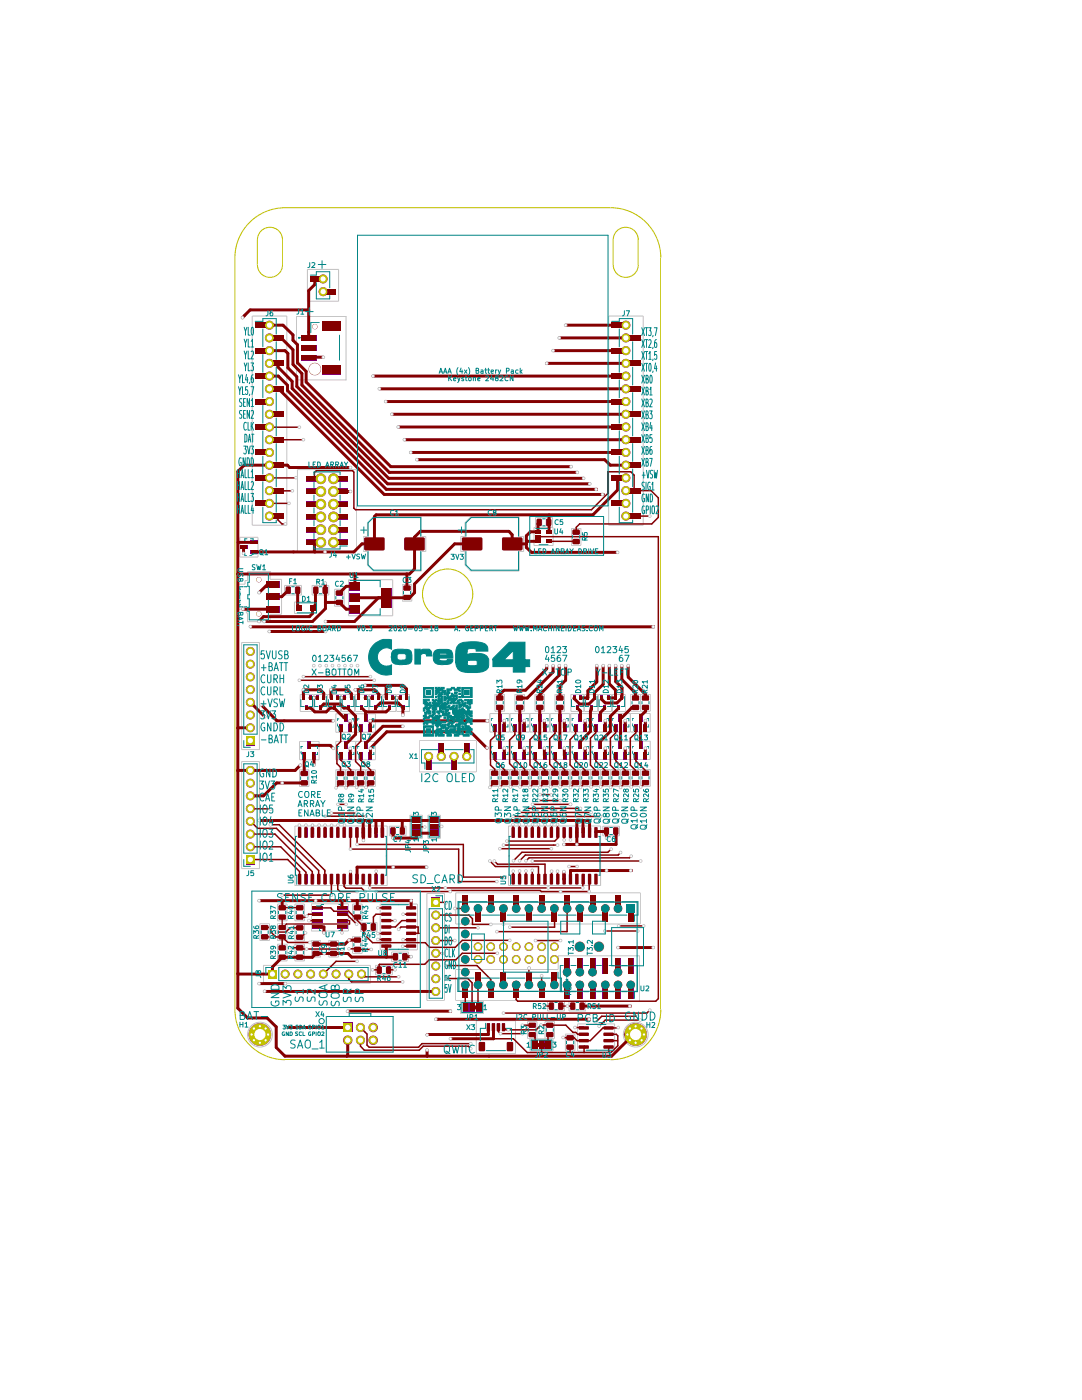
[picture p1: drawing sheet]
<svg xmlns="http://www.w3.org/2000/svg" width="216mm" height="279mm" viewBox="0 0 216 279" stroke-linecap="round" stroke-linejoin="round" font-family="sans-serif">
<g fill="none" stroke="#c2c2c2" stroke-width=".2">
<path d="M61.3 53.8h6.3v6.3h-6.3zM50.3 63.1h6.9v41.7h-6.9zM59.1 63.2h9.9v12.6h-9.9zM121.5 63.1h6.9v41.7h-6.9zM59.4 93.7h11.8v16.3h-11.8zM47.8 107.2h3.7v4h-3.7zM49.4 114.1h4.5v1.5h2.3v7h-2.3v1.5h-4.5v-1.8h-.3v-.7h-1.7v-5h1.5v-.7h.5zM53.9 114.1h.1M56.8 116.8h3.4v1.9h-3.4zM62.3 116.8h3.3v1.9h-3.3zM66.8 117.6h1.9v3.4h-1.9zM69.6 115.7h8.8v7.2h-8.8z"/>
<path d="M73.3 104.3l1.2-1.1h9.6v3.9h.9v3h-.9v3.9h-9.6l-1.2-1.2v-2.7h-.8v-3h.8zM80.3 116.6h1.9v3.4h-1.9zM92.8 104.3l1.1-1.1h9.7v3.9h.9v3h-.9v3.9h-9.7l-1.1-1.2v-2.7h-.9v-3h.9zM106.6 105.3h3.8v3.6h-3.8zM106.8 103.3h3.4v1.9h-3.4zM114 105.5h1.9v3.3h-1.9zM48.2 128.2h3.6v21.4h-3.6zM58.8 120.1h4.4v2.3h-4.4zM59.9 138.6h2.6v3.4h-2.6zM62.7 138.6h2.6v3.4h-2.6zM65.4 138.6h2.6v3.4h-2.6zM68.2 138.6h2.5v3.4h-2.5z"/>
<path d="M70.9 138.6h2.6v3.4h-2.6zM73.7 138.6h2.5v3.4h-2.5zM76.4 138.6h2.6v3.4h-2.6zM79.2 138.6h2.5v3.4h-2.5zM98.8 138.6h1.9v3.3h-1.9zM102.7 138.6h1.9v3.3h-1.9zM106.8 138.6h1.9v3.3h-1.9zM110.7 138.6h1.9v3.3h-1.9zM113.9 138.6h2.6v3.4h-2.6zM116.7 138.6h2.6v3.4h-2.6zM119.4 138.6h2.6v3.4h-2.6zM122.2 138.6h2.6v3.4h-2.6z"/>
<path d="M125.9 138.6h1.9v3.3h-1.9zM127.8 138.6h2v3.3h-2zM48.2 152h3.6v21.4h-3.6zM59.8 148h3.9v3.6h-3.9zM59.8 153.6h1.8v3.4h-1.8zM67 142.5h3.9v3.6h-3.9zM67 148h3.9v3.6h-3.9zM67 153.6h1.9v3.4h-1.9zM69 153.6h1.9v3.4h-1.9zM71 142.5h3.9v3.6h-3.9zM71 148h3.9v3.6h-3.9zM71 153.6h1.9v3.4h-1.9z"/>
<path d="M73 153.6h1.9v3.4h-1.9zM83.7 147.8h11.3v6.3h-11.3zM97.7 142.4h3.9v3.7h-3.9zM97.7 147.9h3.9v3.7h-3.9zM97.7 153.6h2v3.3h-2zM99.7 153.6h1.9v3.3h-1.9zM101.8 142.4h3.9v3.7h-3.9zM101.8 147.9h3.9v3.7h-3.9zM101.8 153.6h1.9v3.3h-1.9zM103.8 153.6h1.9v3.3h-1.9zM105.7 142.4h3.9v3.7h-3.9zM105.7 147.9h3.9v3.7h-3.9z"/>
<path d="M105.7 153.6h2v3.3h-2zM107.7 153.6h1.9v3.3h-1.9zM109.8 142.4h3.9v3.7h-3.9zM109.8 147.9h3.9v3.7h-3.9zM109.8 153.6h1.9v3.3h-1.9zM111.8 153.6h1.9v3.3h-1.9zM113.9 142.4h3.9v3.7h-3.9zM113.9 147.9h3.9v3.7h-3.9zM113.9 153.6h1.8v3.3h-1.8zM115.9 153.6h1.9v3.3h-1.9zM117.9 142.4h3.9v3.7h-3.9zM117.9 147.9h3.9v3.7h-3.9z"/>
<path d="M117.9 153.6h1.9v3.3h-1.9zM119.8 153.6h2v3.3h-2zM121.9 142.4h3.9v3.7h-3.9zM121.9 147.9h3.9v3.7h-3.9zM121.9 153.6h1.8v3.3h-1.8zM123.9 153.6h1.9v3.3h-1.9zM125.9 142.4h3.9v3.7h-3.9zM125.9 147.9h3.9v3.7h-3.9zM125.9 153.6h1.9v3.3h-1.9zM127.8 153.6h2v3.3h-2zM58.8 164.8h18.5v11.9h-18.5zM77.7 164.9h3.3v1.9h-3.3z"/>
<path d="M81.8 162.7h2.5v4.6h-2.5zM85.2 178.3h3.5v21.3h-3.5zM85.4 162.7h2.5v4.6h-2.5zM90.9 178.2h36.9v6.2h-36.9zM101.5 164.8h18.3v11.9h-18.3zM120.3 164.9h3.3v1.9h-3.3zM51.9 184.4h1.9v3.3h-1.9zM52.6 192.7h21.3v3.5h-21.3zM55.4 188.4h1.9v3.4h-1.9zM55.4 180.4h1.9v3.4h-1.9zM55.4 184.4h1.9v3.3h-1.9zM58.8 180.4h1.9v3.4h-1.9z"/>
<path d="M58.8 184.4h1.9v3.4h-1.9zM58.8 188.4h1.9v3.4h-1.9zM62.1 187.7h1.9v3.3h-1.9zM62.1 180.4h7.4v5.4h-7.4zM65.6 187.7h1.9v3.3h-1.9zM70.4 180.4h1.9v3.4h-1.9zM70.4 186.9h1.9v3.3h-1.9zM71.9 184.1h3.3v1.8h-3.3zM74.9 192.7h3.4v1.9h-3.4zM75.9 180.4h7.4v9.2h-7.4zM78.1 190h3.4v1.9h-3.4zM91.9 199.8h4.6v2.5h-4.6z"/>
<path d="M111.4 199.8v-.2h-20.5v-6.1h20.5v-2.7h16.2v9l-18.3 .1v1.9h3.3v-1.9M113.5 199.9v1.9h3.4v-1.9M95 203.7h7.9v6.6h-7.9zM105.2 203.9h1.9v3.3h-1.9zM105.7 207.3h4.7v2.5h-4.7zM108.8 203.9h1.9v3.3h-1.9zM112.8 206.4h1.9v3.3h-1.9zM115.3 204.3h7.3v5.5h-7.3z"/>
<circle cx="51.9" cy="206.5" r="2.48"/>
<circle cx="126.9" cy="206.5" r="2.48"/>
</g>
<g fill="none" stroke="#c2c200" stroke-width=".2">
<path d="M46.9 51.4v150.1M51.4 47.8v5M51.4 47.9a2.5 2.5 0 0 1 2.5-2.5 2.5 2.5 0 0 1 2.5 2.5l-.1 4.9M51.4 52.9a2.5 2.5 0 0 0 2.5 2.5 2.5 2.5 0 0 0 2.5-2.5M121.8 41.4l-64.9 .1a10 10 0 0 0-10 10M121.9 41.5a10 10 0 0 1 10 10M122.3 52.8l.1-4.9a2.5 2.5 0 0 1 2.5-2.5 2.5 2.5 0 0 1 2.5 2.5l-.1 4.9M122.4 52.9a2.5 2.5 0 0 0 2.5 2.5 2.5 2.5 0 0 0 2.5-2.5M131.8 51.4l.1 150.1a10 10 0 0 1-10 10M46.9 201.5a10 10 0 0 0 10 10M56.9 211.5h64.9"/>
<circle cx="89.3" cy="118.6" r="5"/>
</g>
<g fill="#840084">
<path d="M102.4 178.6h1.1v2h-1.1z"/>
<path d="M107.5 178.6h1.1v2h-1.1z"/>
<path d="M105 181.9h1.1v2h-1.1z"/>
<path d="M110.1 181.9h1.1v2h-1.1z"/>
<path d="M97.4 178.6h1.1v2h-1.1z"/>
<path d="M99.9 181.9h1.1v2h-1.1z"/>
<path d="M92.3 178.6h1.1v2h-1.1z"/>
<path d="M94.8 181.9h1.1v2h-1.1z"/>
<path d="M112.6 196.3h1.1v3h-1.1z"/>
<path d="M112.6 191.2h1.1v3.1h-1.1z"/>
<path d="M112.6 178.6h1.1v2h-1.1z"/>
<path d="M117.7 178.6h1.1v2h-1.1z"/>
<path d="M115.1 181.9h1.1v2h-1.1z"/>
<path d="M115.1 191.2h1.1v3.1h-1.1z"/>
<path d="M117.7 191.2h1.1v3.1h-1.1z"/>
<path d="M120.2 191.2h1.1v3.1h-1.1z"/>
<path d="M125 180.5h1.7v1.7h-1.7z"/>
<path d="M122.8 178.6h1.1v2h-1.1z"/>
<path d="M125.3 181.9h1.1v2h-1.1z"/>
<path d="M120.2 181.9h1.1v2h-1.1z"/>
<path d="M94.8 193.9h1.1v2h-1.1z"/>
<path d="M105 193.9h1.1v2h-1.1z"/>
<path d="M99.9 193.9h1.1v2h-1.1z"/>
<path d="M102.4 197.2h1.1v2h-1.1z"/>
<path d="M97.4 197.2h1.1v2h-1.1z"/>
<path d="M92.3 197.2h1.1v2h-1.1z"/>
<path d="M93.6 200.2h1.1v1.6h-1.1z"/>
<path d="M92.4 200.2h1.1v1.6h-1.1z"/>
<path d="M95 200.2h1.1v1.6h-1.1z"/>
<path d="M110.1 193.9h1.1v2h-1.1z"/>
<path d="M107.5 197.2h1.1v2h-1.1z"/>
<path d="M109.5 200.2l.3-.2 .7 .2 .1 1.1-.2 .2h-.7l-.2-.1z"/>
<path d="M111.4 200.1l.8-.1 .2 .2v1.3h-.9l-.1-.1z"/>
<path d="M95.5 208h1.3l-.1 1.8-1.2-.1z"/>
<path d="M100.1 204.3h.7l-.1 1.5-.6-.1z"/>
<path d="M99.2 204.2l.6 .1v1.4l-.1 .1-.6-.1z"/>
<path d="M98.1 204.2l.7 .1v1.4l-.1 .1h-.5l-.1-.1z"/>
<path d="M97.2 204.2l.6 .1-.1 1.5-.6-.1z"/>
<path d="M101.1 208l1.2-.1 .1 .2v1.5l-.1 .2-1.2-.1z"/>
<path d="M107.5 207.7h1.1v1.6h-1.1z"/>
<path d="M108.8 207.7h1.1v1.6h-1.1z"/>
<path d="M106.2 207.7h1.1v1.6h-1.1z"/>
<path d="M109 204.2l1.3-.1 .1 .1v.8l-.1 .1h-1.2z"/>
<path d="M109.1 206h1.3v.9l-.1 .1h-1.2l-.1-.2z"/>
<path d="M105.5 204.2l1.4-.1v.9l-.1 .1h-1.3z"/>
<path d="M105.5 206h1.3l.2 .2-.1 .7-.1 .1h-1.2l-.1-.2z"/>
<path d="M108.4 165.1h.7l-.1 2.1-.6-.1z"/>
<path d="M109.7 165.1h.7l-.1 2.1-.6-.1z"/>
<path d="M111 165.1h.6l-.1 2.1-.5-.1z"/>
<path d="M112.2 165.1h.7l-.1 2.1-.6-.1z"/>
<path d="M113.5 165.1h.7l-.1 2.1-.6-.1z"/>
<path d="M114.8 165.1h.6v2.1l-.6-.1z"/>
<path d="M116 165.1h.7l-.1 2.1-.6-.1z"/>
<path d="M117.3 165.1h.7l-.1 2.1-.6-.1z"/>
<path d="M118.6 165.1h.7l-.1 2.1-.6-.1z"/>
<path d="M118.6 174.5h.7l-.1 2-.6-.1z"/>
<path d="M117.3 174.5h.7l-.1 2-.6-.1z"/>
<path d="M116 174.5h.7l-.1 2-.6-.1z"/>
<path d="M114.8 174.5h.6v2l-.6-.1z"/>
<path d="M113.5 174.4l.7 .1-.1 2-.6-.1z"/>
<path d="M112.2 174.5h.7l-.1 2-.6-.1z"/>
<path d="M111 174.5h.6l-.1 2-.5-.1z"/>
<path d="M109.7 174.4l.7 .1-.1 2-.6-.1z"/>
<path d="M108.4 174.5h.7l-.1 2-.6-.1z"/>
<path d="M107.1 174.5h.7l-.1 2-.6-.1z"/>
<path d="M105.9 174.5h.7l-.1 2-.6-.1z"/>
<path d="M104.6 174.5h.7l-.1 2-.6-.1z"/>
<path d="M103.3 174.5h.7l-.1 2-.6-.1z"/>
<path d="M102.1 174.5h.6v2l-.6-.1z"/>
<path d="M102.1 165.1h.6v2.1l-.6-.1z"/>
<path d="M103.3 165.1h.7l-.1 2.1-.6-.1z"/>
<path d="M104.6 165.1h.7l-.1 2.1-.6-.1z"/>
<path d="M105.9 165.1h.7l-.1 2.1-.6-.1z"/>
<path d="M107.1 165.1h.7l-.1 2.1-.6-.1z"/>
<path d="M98 155.7h1.3l.1 .1v.8l-.1 .1h-1.3z"/>
<path d="M98 153.9l.2-.1h1.2v1l-1.3 .1-.1-.2z"/>
<path d="M100 155.7h1.3l.2 .2-.1 .7-.1 .1h-1.2l-.2-.2z"/>
<path d="M100 153.8h1.3l.2 .2-.1 .7-.1 .2-1.2-.1-.2-.2z"/>
<path d="M102 155.7h1.3l.2 .1v.7l-.2 .2h-1.2l-.2-.2z"/>
<path d="M102 153.9l.2-.1h1.1l.2 .2-.1 .7-.1 .2-1.2-.1-.2-.2z"/>
<path d="M104.1 155.7h1.2l.2 .1-.1 .8-1.3 .1z"/>
<path d="M104.1 153.8h1.2l.2 .1v.8l-.2 .2-1.2-.1z"/>
<path d="M106 155.7h1.3l.1 .1v.8l-.1 .1h-1.3z"/>
<path d="M106 153.9l.2-.1h1.2v1l-1.3 .1-.1-.2z"/>
<path d="M108 155.7h1.3l.2 .2-.1 .7-.1 .1h-1.3z"/>
<path d="M108 153.8h1.3l.2 .2-.1 .7-.1 .2-1.2-.1-.2-.2z"/>
<path d="M110 155.7h1.3l.2 .1v.7l-.2 .2h-1.2l-.2-.2z"/>
<path d="M110 153.8h1.3l.2 .2-.1 .7-.1 .2-1.2-.1-.2-.2z"/>
<path d="M112 155.8l.1-.1h1.2l.2 .1-.1 .8-1.3 .1z"/>
<path d="M112.1 153.8h1.2l.2 .1v.8l-.2 .2-1.2-.1z"/>
<path d="M114.1 155.7h1.3l.2 .2-.1 .7-.1 .1h-1.2l-.2-.2z"/>
<path d="M114.1 153.8h1.3l.2 .2-.1 .7-.1 .2-1.2-.1-.2-.2z"/>
<path d="M116.1 153.8h1.3l.2 .2-.1 .7-.2 .2-1.1-.1-.2-.2z"/>
<path d="M116.2 155.7h1.2l.2 .1-.1 .8-1.3 .1-.2-.2v-.6z"/>
<path d="M118.1 155.8l.1-.1h1.2l.1 .1v.8l-1.3 .1z"/>
<path d="M118.1 153.9l.2-.1h1.1l.1 .1v.8l-.1 .2h-1.2l-.1-.2z"/>
<path d="M120.1 155.7h1.3l.1 .1v.8l-.1 .1h-1.3z"/>
<path d="M120.2 153.8h1.3v1l-1.3 .1-.1-.2v-.8z"/>
<path d="M120.5 165.2l.1-.1 .9 .1v1.2l-.1 .2h-.8l-.1-.1z"/>
<path d="M122.4 165.2l.8-.1 .2 .1v1.3h-1z"/>
<path d="M122.8 191.2h1.1v3.1h-1.1z"/>
<path d="M125.3 191.2h1.1v3.1h-1.1z"/>
<path d="M122.8 196.3h1.1v3h-1.1z"/>
<path d="M125.3 196.3h1.1v3h-1.1z"/>
<path d="M120.2 196.3h1.1v3h-1.1z"/>
<path d="M115.1 196.3h1.1v3h-1.1z"/>
<path d="M117.7 196.3h1.1v3h-1.1z"/>
<path d="M113.8 200.1l.8-.1 .2 .2-.1 1.3h-.8l-.2-.1z"/>
<path d="M115.7 200.1l.7-.1 .3 .2-.1 1.3h-.9l-.1-1.3z"/>
<path d="M115.5 204.9l1.9-.1 .1 .6-.1 .1h-1.8l-.2-.1z"/>
<path d="M113.1 206.6h1.3l.1 .2v.7l-.2 .1h-1.1l-.2-.2z"/>
<path d="M113.1 208.5h1.3l.1 .9-1.3 .1-.2-.2z"/>
<path d="M115.5 208.7l1.9-.1 .1 .6-.1 .1h-1.8l-.2-.1z"/>
<path d="M115.5 207.4l1.9-.1 .1 .6-.1 .1h-1.8l-.2-.1z"/>
<path d="M115.5 206.1h1.9l.1 .5-.1 .2h-1.8l-.2-.2z"/>
<path d="M120.4 204.9l2-.1 .1 .6-.1 .1h-1.9z"/>
<path d="M120.4 206.1h2l.1 .5-.1 .2h-1.9z"/>
<path d="M120.5 207.3h1.9l.1 .6-.1 .1h-1.9z"/>
<path d="M120.4 208.7l2-.1 .1 .6-.1 .1h-1.9z"/>
<path d="M92.6 148.3h1.1v2h-1.1z"/>
<path d="M90 151.6h1.1v2h-1.1z"/>
<path d="M87.5 148.3h1.1v2h-1.1z"/>
<path d="M85 151.6h1.1v2h-1.1z"/>
<path d="M77.4 140.9h.6v.8h-.6z"/>
<path d="M80.2 140.9h.5v.8h-.5z"/>
<path d="M60.4 150.1h.7v1.5h-.7z"/>
<path d="M62.3 150.1h.7v1.5h-.7z"/>
<path d="M61.3 148h.8v1.5h-.8z"/>
<path d="M60.1 155.7h1.2l.2 .2v.7l-.2 .2h-1.2l-.2-.3v-.6z"/>
<path d="M60 153.9h1.4v.9l-.1 .1h-1.2l-.2-.2z"/>
<path d="M67.6 150.1h.8v1.5h-.8z"/>
<path d="M67.4 155.7h1.2l.1 1-1.3 .1-.2-.2v-.8z"/>
<path d="M67.3 153.9l1.3-.1 .1 .2v.8l-1.3 .1-.2-.1z"/>
<path d="M69.3 153.8h1.3l.1 .2v.8l-.2 .1h-1.2l-.1-.9z"/>
<path d="M69.3 155.8l1.3-.1 .1 .9-.1 .2h-1.3l-.1-.2z"/>
<path d="M71.3 155.7h1.3l.1 .3v.6l-.1 .2h-1.3l-.1-.2z"/>
<path d="M71.3 153.8l1.3 .1 .1 .9-.1 .1h-1.3l-.1-.9z"/>
<path d="M73.4 155.7h1.1l.2 .2v.7l-.2 .2h-1.1l-.2-.3v-.6z"/>
<path d="M73.2 153.9h1.4l.1 .9-.2 .1h-1.1l-.2-.2z"/>
<path d="M114.9 140.9h.6v.8h-.6z"/>
<path d="M114.3 138.9h.6v.8h-.6z"/>
<path d="M115.6 138.9h.5v.8h-.5z"/>
<path d="M117.7 140.9h.5v.8h-.5z"/>
<path d="M117.1 138.9h.5v.8h-.5z"/>
<path d="M118.3 138.9h.6v.8h-.6z"/>
<path d="M119.8 138.9h.6v.8h-.6z"/>
<path d="M121.1 138.9h.5v.8h-.5z"/>
<path d="M122.5 138.9h.6v.8h-.6z"/>
<path d="M123.8 138.9h.6v.8h-.6z"/>
<path d="M120.4 140.9h.6v.8h-.6z"/>
<path d="M123.2 140.9h.5v.8h-.5z"/>
<path d="M122.5 144.6h.7v1.4h-.7z"/>
<path d="M124.4 144.6h.7v1.4h-.7z"/>
<path d="M123.4 142.5h.8v1.4h-.8z"/>
<path d="M120.4 144.6h.7v1.4h-.7z"/>
<path d="M119.4 142.5h.8v1.4h-.8z"/>
<path d="M122.5 150.1h.7v1.4h-.7z"/>
<path d="M124.4 150.1h.7v1.4h-.7z"/>
<path d="M123.4 148h.8v1.4h-.8z"/>
<path d="M126.5 150.1h.7v1.4h-.7z"/>
<path d="M128.4 150.1h.7v1.4h-.7z"/>
<path d="M126.5 144.6h.7v1.4h-.7z"/>
<path d="M128.4 144.6h.7v1.4h-.7z"/>
<path d="M127.4 142.5h.8v1.4h-.8z"/>
<path d="M127.4 148h.8v1.4h-.8z"/>
<path d="M126.1 140.8l.2-.2 1.1 .1 .2 .1v.8l-.2 .1h-1.2l-.1-.1z"/>
<path d="M126.1 138.9l.1-.1h1.3l.1 .9-.2 .1h-1.2l-.1-.1z"/>
<path d="M128.1 140.8l.2-.2 1.2 .1v.9l-1.3 .1-.1-.1z"/>
<path d="M128.1 138.9l1.4-.1v1h-1.3l-.1-.1z"/>
<path d="M114.5 144.6h.7v1.4h-.7z"/>
<path d="M116.4 144.6h.7v1.4h-.7z"/>
<path d="M115.4 142.5h.8v1.4h-.8z"/>
<path d="M118.5 144.6h.7v1.4h-.7z"/>
<path d="M114.5 150.1h.7v1.4h-.7z"/>
<path d="M116.4 150.1h.7v1.4h-.7z"/>
<path d="M115.4 148h.8v1.4h-.8z"/>
<path d="M118.5 150.1h.7v1.4h-.7z"/>
<path d="M120.4 150.1h.7v1.4h-.7z"/>
<path d="M119.4 148h.8v1.4h-.8z"/>
<path d="M126.1 155.8l.1-.1h1.2l.2 .1-.1 .8-1.3 .1z"/>
<path d="M126.1 153.9l.2-.1h1.1l.2 .1v.8l-.2 .2h-1.2l-.1-.2z"/>
<path d="M128.1 155.7h1.3l.1 .1v.8l-.1 .1h-1.3z"/>
<path d="M128.2 153.8h1.3v1l-1.3 .1-.1-.2v-.8z"/>
<path d="M122.1 155.7h1.3l.2 .2-.1 .7-.1 .1h-1.2l-.2-.2z"/>
<path d="M122.1 153.8h1.3l.2 .2-.1 .7-.1 .2-1.2-.1-.2-.2z"/>
<path d="M124.2 155.7h1.2l.2 .1-.1 .8-1.3 .1-.2-.2v-.6z"/>
<path d="M124.1 153.8h1.3l.2 .2-.1 .7-.2 .2-1.1-.1-.2-.2z"/>
<path d="M98.4 144.6h.7v1.4h-.7z"/>
<path d="M98.4 150.1h.7v1.4h-.7z"/>
<path d="M100.3 150.1h.7v1.4h-.7z"/>
<path d="M99.4 148h.7v1.4h-.7z"/>
<path d="M102.4 150.1h.7v1.4h-.7z"/>
<path d="M100.3 144.6h.7v1.4h-.7z"/>
<path d="M99.4 142.5h.7v1.4h-.7z"/>
<path d="M102.4 144.6h.7v1.4h-.7z"/>
<path d="M104.3 144.6h.7v1.4h-.7z"/>
<path d="M103.3 142.5h.8v1.4h-.8z"/>
<path d="M104.3 150.1h.7v1.4h-.7z"/>
<path d="M103.3 148h.8v1.4h-.8z"/>
<path d="M106.4 150.1h.7v1.4h-.7z"/>
<path d="M108.3 150.1h.7v1.4h-.7z"/>
<path d="M107.4 148h.7v1.4h-.7z"/>
<path d="M110.4 150.1h.7v1.4h-.7z"/>
<path d="M112.3 150.1h.7v1.4h-.7z"/>
<path d="M111.3 148h.8v1.4h-.8z"/>
<path d="M106.4 144.6h.7v1.4h-.7z"/>
<path d="M108.3 144.6h.7v1.4h-.7z"/>
<path d="M110.4 144.6h.7v1.4h-.7z"/>
<path d="M112.3 144.6h.7v1.4h-.7z"/>
<path d="M111.3 142.5h.8v1.4h-.8z"/>
<path d="M99 138.9l.1-.1h1.3l.1 .9-.2 .1h-1.3z"/>
<path d="M99 140.7h1.3l.2 .1v.8l-.2 .1h-1.2z"/>
<path d="M103 140.8l.2-.2 1.2 .1 .1 .2-.1 .7-1.3 .1-.1-.2z"/>
<path d="M103 138.9l1.4-.1 .1 .2-.1 .8h-1.3l-.1-.1z"/>
<path d="M60.9 140.9h.6v.8h-.6z"/>
<path d="M60.3 138.9h.5v.8h-.5z"/>
<path d="M61.6 138.9h.5v.8h-.5z"/>
<path d="M63 138.9h.6v.8h-.6z"/>
<path d="M64.3 138.9h.6v.8h-.6z"/>
<path d="M65.8 138.9h.5v.8h-.5z"/>
<path d="M67.1 138.9h.5v.8h-.5z"/>
<path d="M68.5 138.9h.6v.8h-.6z"/>
<path d="M69.8 138.9h.6v.8h-.6z"/>
<path d="M63.7 140.9h.5v.8h-.5z"/>
<path d="M66.4 140.9h.6v.8h-.6z"/>
<path d="M69.2 140.9h.5v.8h-.5z"/>
<path d="M71.9 140.9h.6v.8h-.6z"/>
<path d="M74.7 140.9h.5v.8h-.5z"/>
<path d="M49.1 130h1.8a.9 .9 0 0 1-.9 .9 .9 .9 0 0 1-.9-.9z"/>
<path d="M49.3 129.4a.9 .9 0 0 1 1-.2 .9 .9 0 0 1 .6 .8h-1.8z"/>
<path d="M49.1 132.5h1.8a.9 .9 0 0 1-.9 .9 .9 .9 0 0 1-.9-.9z"/>
<path d="M49.3 131.9a.9 .9 0 0 1 1-.2 .9 .9 0 0 1 .6 .8h-1.8z"/>
<path d="M49.1 135.1h1.8a.9 .9 0 0 1-.9 .9 .9 .9 0 0 1-.9-.9z"/>
<path d="M49.3 134.4a.9 .9 0 0 1 1-.1 .9 .9 0 0 1 .6 .8h-1.8z"/>
<path d="M49.1 137.6h1.8a.9 .9 0 0 1-.9 .9 .9 .9 0 0 1-.9-.9z"/>
<path d="M49.3 137a.9 .9 0 0 1 1-.2 .9 .9 0 0 1 .6 .8h-1.8z"/>
<path d="M49.1 140.2h1.8a.9 .9 0 0 1-.9 .9 .9 .9 0 0 1-.9-.9z"/>
<path d="M49.3 139.5a.9 .9 0 0 1 1-.2 .9 .9 0 0 1 .6 .9h-1.8z"/>
<path d="M49.1 142.7h1.8a.9 .9 0 0 1-.9 .9 .9 .9 0 0 1-.9-.9z"/>
<path d="M49.3 142.1a.9 .9 0 0 1 1-.2 .9 .9 0 0 1 .6 .8h-1.8z"/>
<path d="M49.1 145.2h1.8a.9 .9 0 0 1-.9 .9 .9 .9 0 0 1-.9-.9z"/>
<path d="M49.3 144.6a.9 .9 0 0 1 1-.2 .9 .9 0 0 1 .6 .8h-1.8z"/>
<path d="M49.1 146.9h1.7v1.8h-1.7z"/>
<path d="M49.1 153.8h1.8a.9 .9 0 0 1-.9 .9 .9 .9 0 0 1-.9-.9z"/>
<path d="M49.3 153.1a.9 .9 0 0 1 1-.2 .9 .9 0 0 1 .6 .9h-1.8z"/>
<path d="M49.1 156.3h1.8a.9 .9 0 0 1-.9 .9 .9 .9 0 0 1-.9-.9z"/>
<path d="M49.3 155.7a.9 .9 0 0 1 1-.2 .9 .9 0 0 1 .6 .8h-1.8z"/>
<path d="M49.1 158.8h1.8a.9 .9 0 0 1-.9 .9 .9 .9 0 0 1-.9-.9z"/>
<path d="M49.3 158.2a.9 .9 0 0 1 1-.2 .9 .9 0 0 1 .6 .8h-1.8z"/>
<path d="M107.4 142.5h.7v1.4h-.7z"/>
<path d="M107 140.7h1.3l.2 .1v.8l-.3 .1h-1.1z"/>
<path d="M107 138.9l.1-.1h1.3l.1 .9-.2 .1h-1.3z"/>
<path d="M111 140.8l.2-.2 1.2 .1 .1 .2-.1 .7-1.3 .1-.1-.2z"/>
<path d="M111 138.9l1.4-.1 .1 .2-.1 .8h-1.3l-.1-.1z"/>
<path d="M109 105.8h1.2v.7h-1.2z"/>
<path d="M109 107.7h1.2v.7h-1.2z"/>
<path d="M106.8 105.8h1.1v.7h-1.1z"/>
<path d="M107.1 103.5h.9l.1 .1 .1 1.2-.2 .2h-.8l-.1-.2z"/>
<path d="M109.1 103.5h.8l.1 .2v1.1l-.1 .2h-.8l-.1-.1-.1-1.1z"/>
<path d="M114.3 105.7h1.2l.2 .1v.8l-.2 .2-1.2-.1-.1-.1z"/>
<path d="M114.2 107.7l.3-.2 1.1 .1 .1 .1v.8l-.2 .1h-1.1l-.2-.1z"/>
<path d="M125.3 102.4h2.5v1.1h-2.5z"/>
<path d="M122 99.9h2.5v1.1h-2.5z"/>
<path d="M106.8 107.7h1.1v.7h-1.1z"/>
<path d="M106.8 106.7h1.1v.8h-1.1z"/>
<path d="M100.3 107.3h3.8l.2 .1-.1 2.3-.1 .2h-3.8l-.1-.2v-2.3z"/>
<path d="M92.2 107.4l.2-.2 3.7 .1 .2 .1-.1 2.3-.1 .2h-3.8l-.1-.2z"/>
<path d="M72.8 107.3h3.8l.2 .1-.1 2.4h-3.9l-.2-.2v-2.2z"/>
<path d="M80.8 107.3h3.8l.2 .1-.1 2.4h-3.9l-.2-.2v-2.2z"/>
<path d="M66.2 107.7h3.2v1.1h-3.2z"/>
<path d="M69.8 116.2h2v1.6h-2z"/>
<path d="M69.8 120.8h2v1.6h-2z"/>
<path d="M69.8 118.5h2v1.6h-2z"/>
<path d="M76.1 117.3h2v3.9h-2z"/>
<path d="M61.1 102.6h3.2v1.1h-3.2z"/>
<path d="M61.1 100.1h3.2v1.1h-3.2z"/>
<path d="M61.1 105.2h3.2v1.1h-3.2z"/>
<path d="M61.1 107.7h3.2v1.1h-3.2z"/>
<path d="M66.2 100.1h3.2v1.1h-3.2z"/>
<path d="M66.2 102.6h3.2v1.1h-3.2z"/>
<path d="M66.2 105.2h3.2v1.1h-3.2z"/>
<path d="M57 117.1h.9l.1 .1v1.2l-.1 .1-.9-.1z"/>
<path d="M50 107.9h1.4v.7h-1.4z"/>
<path d="M47.9 108.8h1.4v.8h-1.4z"/>
<path d="M65.9 188l1.3-.1 .1 .9-1.3 .1-.2-.2z"/>
<path d="M70.6 187.2l1.4-.1 .1 .9-.2 .1h-1.2l-.1-.1z"/>
<path d="M67.2 182.1h2.1v.7h-2.1z"/>
<path d="M67.2 183.4h2.1v.7h-2.1z"/>
<path d="M67.2 184.7h2.1v.6h-2.1z"/>
<path d="M70.6 182.6l.1-.1h1.3v1l-1.3 .1-.1-.2z"/>
<path d="M70.6 180.8l.1-.2h1.2l.2 .2-.1 .8-1.3 .1z"/>
<path d="M72.2 184.3l.7-.1 .3 .2v1.2l-.2 .1-.7 .1-.2-.2v-1.2z"/>
<path d="M74.1 184.3h.9l-.1 1.4-.7 .1-.2-.2v-1.2z"/>
<path d="M67.2 180.8h2.1v.7h-2.1z"/>
<path d="M81 180.9l2-.1 .1 .6-2 .1z"/>
<path d="M81 182.2l2-.1 .1 .6-2 .1z"/>
<path d="M81 183.4h2l.1 .6-2 .1z"/>
<path d="M81 184.7h2l.1 .6h-2z"/>
<path d="M81 186l2-.1 .1 .6-2 .1z"/>
<path d="M75.1 193l.3-.2h.5l.3 .2v1.3h-1z"/>
<path d="M77 193l.3-.2 .7 .1v1.4h-1z"/>
<path d="M78.4 190.4l.1-.2h.8l.1 .1 .1 1.2-.2 .2h-.8l-.1-.2z"/>
<path d="M80.3 190.3l.9-.1 .1 .2v1.1l-.1 .2h-.8l-.1-.1z"/>
<path d="M86.3 197.2a.9 .9 0 0 1 1-.2 .9 .9 0 0 1 .6 .9h-1.8z"/>
<path d="M86.1 197.9h1.8a.9 .9 0 0 1-.9 .9 .9 .9 0 0 1-.9-.9z"/>
<path d="M86.3 194.7a.9 .9 0 0 1 1-.2 .9 .9 0 0 1 .6 .8h-1.8z"/>
<path d="M86.1 195.3h1.8a.9 .9 0 0 1-.9 .9 .9 .9 0 0 1-.9-.9z"/>
<path d="M86.3 192.1a.9 .9 0 0 1 1-.1 .9 .9 0 0 1 .6 .8h-1.8z"/>
<path d="M86.1 192.8h1.8a.9 .9 0 0 1-.9 .9 .9 .9 0 0 1-.9-.9z"/>
<path d="M86.3 189.6a.9 .9 0 0 1 1-.2 .9 .9 0 0 1 .6 .8h-1.8z"/>
<path d="M86.1 190.2h1.8a.9 .9 0 0 1-.9 .9 .9 .9 0 0 1-.9-.9z"/>
<path d="M76.1 188.5h1.9l.1 .6h-2z"/>
<path d="M76.1 187.2h1.9l.1 .6-2 .1z"/>
<path d="M76.1 185.9h1.9l.1 .6-2 .1z"/>
<path d="M76.1 184.7h1.9l.1 .6h-2z"/>
<path d="M76.1 183.4h1.9l.1 .6-2 .1z"/>
<path d="M76.1 182.1h1.9l.1 .6-2 .1z"/>
<path d="M76.1 180.8h1.9l.1 .6-2 .1z"/>
<path d="M81 187.2h2l.1 .6-2 .1z"/>
<path d="M81 188.5h2l.1 .6h-2z"/>
<path d="M86.3 187.1a.9 .9 0 0 1 1-.2 .9 .9 0 0 1 .6 .8h-1.8z"/>
<path d="M86.1 187.7h1.8a.9 .9 0 0 1-.9 .9 .9 .9 0 0 1-.9-.9z"/>
<path d="M86.3 184.5a.9 .9 0 0 1 1-.2 .9 .9 0 0 1 .6 .9h-1.8z"/>
<path d="M86.1 185.2h1.8a.9 .9 0 0 1-.9 .9 .9 .9 0 0 1-.9-.9z"/>
<path d="M86.3 182a.9 .9 0 0 1 1-.2 .9 .9 0 0 1 .6 .8h-1.8z"/>
<path d="M86.1 182.6h1.8a.9 .9 0 0 1-.9 .9 .9 .9 0 0 1-.9-.9z"/>
<path d="M86.1 179.2h1.7v1.8h-1.7z"/>
<path d="M55.6 186.6l.1-.2 1.3 .1v.9l-1.4 .1z"/>
<path d="M55.6 190.6l.1-.1h1.3v1l-1.3 .1-.2-.3z"/>
<path d="M55.6 188.7h1.4l.1 .8-.2 .2h-1.2l-.2-.2z"/>
<path d="M59.1 190.5h1.3l.2 .3-.1 .6-.1 .2h-1.2l-.1-.2z"/>
<path d="M59.1 188.7h1.4v.9l-.1 .1h-1.3z"/>
<path d="M52.1 184.7l.1-.1h1.2l.2 .1-.1 .8-1.3 .1z"/>
<path d="M52.1 186.6l.1-.2 1.3 .1v.9l-1.3 .1-.1-.1z"/>
<path d="M55.6 182.6l.1-.1h1.3v1l-1.3 .1-.2-.3z"/>
<path d="M55.6 184.7l1.4-.1 .1 .9-.2 .1h-1.2l-.2-.2z"/>
<path d="M59.1 184.7h1.4l.1 .2-.1 .7-1.3 .1-.1-.2z"/>
<path d="M62.4 188l1.3-.1 .1 .9-.1 .1h-1.3l-.1-.1z"/>
<path d="M59.1 186.6l.2-.1h1.2l.1 .3-.1 .7h-1.4z"/>
<path d="M62.3 183.4h2.1v.7h-2.1z"/>
<path d="M62.3 184.7h2.1v.6h-2.1z"/>
<path d="M62.3 182.1h2.1v.7h-2.1z"/>
<path d="M62.3 180.8h2.1v.7h-2.1z"/>
<path d="M55.6 180.7h1.4l.1 .8-.2 .2h-1.2l-.2-.2z"/>
<path d="M59.1 182.6l1.3-.1 .2 .3-.1 .6-.1 .2h-1.2l-.1-.2z"/>
<path d="M59.1 180.7h1.4v.9l-.1 .1h-1.3z"/>
<path d="M59.5 174.4h.5l.2 .1v1.9l-.2 .1-.6-.1z"/>
<path d="M59.4 165.2l.6-.1 .2 .1v1.9l-.2 .1-.6-.1z"/>
<path d="M49.1 161.4h1.8a.9 .9 0 0 1-.9 .9 .9 .9 0 0 1-.9-.9z"/>
<path d="M49.3 160.7a.9 .9 0 0 1 1-.2 .9 .9 0 0 1 .6 .9h-1.8z"/>
<path d="M49.1 163.9h1.8a.9 .9 0 0 1-.9 .9 .9 .9 0 0 1-.9-.9z"/>
<path d="M49.3 163.3a.9 .9 0 0 1 1-.2 .9 .9 0 0 1 .6 .8h-1.8z"/>
<path d="M49.1 166.5h1.8a.9 .9 0 0 1-.9 .9 .9 .9 0 0 1-.9-.9z"/>
<path d="M49.3 165.8a.9 .9 0 0 1 1-.2 .9 .9 0 0 1 .6 .9h-1.8z"/>
<path d="M49.1 169h1.8a.9 .9 0 0 1-.9 .9 .9 .9 0 0 1-.9-.9z"/>
<path d="M49.3 168.4a.9 .9 0 0 1 1-.2 .9 .9 0 0 1 .6 .8h-1.8z"/>
<path d="M49.1 170.6h1.7v1.9h-1.7z"/>
<path d="M60.7 165.2l.6-.1 .1 .1v1.9l-.1 .1-.6-.1z"/>
<path d="M62 165.2l.6-.1 .1 .1v1.9l-.1 .1-.6-.1z"/>
<path d="M63.2 165.2l.6-.1 .2 .1v1.9l-.2 .1-.6-.1z"/>
<path d="M64.5 165.2l.6-.1 .1 .1v1.9l-.1 .1-.6-.1z"/>
<path d="M65.8 165.2l.6-.1 .1 .1v1.9l-.1 .1-.6-.1z"/>
<path d="M67.1 165.2l.5-.1 .2 .1v1.9l-.2 .1-.5-.1z"/>
<path d="M68.3 165.2l.6-.1 .1 .1v1.9l-.1 .1-.6-.1z"/>
<path d="M69.6 165.2l.6-.1 .1 .1v1.9l-.1 .1-.6-.1z"/>
<path d="M70.9 165.2l.6-.1 .1 .1v1.9l-.1 .1-.6-.1z"/>
<path d="M72.1 165.2l.6-.1 .2 .1v1.9l-.2 .1-.6-.1z"/>
<path d="M73.4 165.2l.6-.1 .1 .1v1.9l-.1 .1-.6-.1z"/>
<path d="M74.7 165.2l.6-.1 .1 .1v1.9l-.1 .1-.6-.1z"/>
<path d="M75.9 165.2l.6-.1 .2 .1v1.9l-.2 .1-.6-.1z"/>
<path d="M76 174.4h.5l.2 .1v1.9l-.2 .1-.6-.1z"/>
<path d="M77.9 165.2l.1-.1h.8l.2 .2-.1 1.2h-1z"/>
<path d="M79.8 165.2l.1-.1 .9 .1v1.2l-.1 .2h-.8l-.1-.1z"/>
<path d="M74.7 174.4h.6l.1 .1v1.9l-.1 .1-.6-.1z"/>
<path d="M73.4 174.4h.6l.1 .1v1.9l-.1 .1-.6-.1z"/>
<path d="M72.2 174.4h.5l.2 .1v1.9l-.2 .1-.6-.1z"/>
<path d="M71 174.4l.6 .1v1.9l-.1 .1-.6-.1z"/>
<path d="M69.6 174.4h.6l.1 .1v1.9l-.1 .1-.6-.1z"/>
<path d="M68.4 174.4h.5l.1 .1v1.9l-.1 .1-.6-.1z"/>
<path d="M67.1 174.4h.5l.2 .1v1.9l-.2 .1-.5-.1z"/>
<path d="M65.8 174.4h.6l.1 .1v1.9l-.1 .1-.6-.1z"/>
<path d="M64.6 174.4h.5l.1 .1v1.9l-.1 .1-.6-.1z"/>
<path d="M63.3 174.4h.5l.2 .1v1.9l-.2 .1-.6-.1z"/>
<path d="M62 174.4h.6l.1 .1v1.9l-.1 .1-.6-.1z"/>
<path d="M60.7 174.4h.6l.1 .1v1.9l-.1 .1-.6-.1z"/>
<path d="M82.3 164.5h1.6v1.1h-1.6z"/>
<path d="M85.9 165.7h1.6v1.1h-1.6z"/>
<path d="M85.9 164.5h1.6v1.1h-1.6z"/>
<path d="M82.3 165.7h1.6v1.1h-1.6z"/>
<path d="M85.9 163.2h1.6v1.1h-1.6z"/>
<path d="M82.3 163.2h1.6v1.1h-1.6z"/>
<path d="M71.9 206.7a.91 .91 0 0 1 .9 .9 .91 .91 0 0 1-.9 .9z"/>
<path d="M71.3 207l.6-.3v1.8a.91 .91 0 0 1-.8-.5 .91 .91 0 0 1 .2-1z"/>
<path d="M71.9 204.1a.91 .91 0 0 1 .9 1 .91 .91 0 0 1-.9 .9z"/>
<path d="M71.3 204.4l.6-.3v1.9a.91 .91 0 0 1-.8-.6 .91 .91 0 0 1 .2-1z"/>
<path d="M68.5 204.1h1.8v1.9h-1.8z"/>
<path d="M71.5 193.8l.6-.3v1.8a.9 .9 0 0 1-.8-.6 .9 .9 0 0 1 .2-.9z"/>
<path d="M72.1 193.5a.9 .9 0 0 1 .9 .9 .9 .9 0 0 1-.9 .9z"/>
<path d="M69 193.8l.6-.3v1.8a.9 .9 0 0 1-.8-.6 .9 .9 0 0 1 .2-.9z"/>
<path d="M69.6 193.5a.9 .9 0 0 1 .9 .9 .9 .9 0 0 1-.9 .9z"/>
<path d="M66.4 193.8l.7-.3v1.8a.9 .9 0 0 1-.9-.6 .9 .9 0 0 1 .2-.9z"/>
<path d="M67.1 193.5a.9 .9 0 0 1 .9 .9 .9 .9 0 0 1-.9 .9z"/>
<path d="M62.4 189.9l.1-.2h1.1l.2 .2v.8l-.2 .1h-1.2l-.1-.1z"/>
<path d="M65.9 189.8h1.3l.1 .1v.8l-.2 .1h-1.2l-.1-.3z"/>
<path d="M70.7 189h1.2l.2 .1v.8l-.3 .1h-1.1l-.1-.1v-.8z"/>
<path d="M63.9 193.8l.6-.3v1.8a.9 .9 0 0 1-.8-.6 .9 .9 0 0 1 .2-.9z"/>
<path d="M64.5 193.5a.9 .9 0 0 1 .9 .9 .9 .9 0 0 1-.9 .9z"/>
<path d="M61.3 193.8l.7-.3v1.8a.9 .9 0 0 1-.9-.6 .9 .9 0 0 1 .2-.9z"/>
<path d="M62 193.5a.9 .9 0 0 1 .9 .9 .9 .9 0 0 1-.9 .9z"/>
<path d="M58.8 193.8l.6-.3v1.8a.9 .9 0 0 1-.8-.6 .9 .9 0 0 1 .2-.9z"/>
<path d="M59.4 193.5a.9 .9 0 0 1 .9 .9 .9 .9 0 0 1-.9 .9z"/>
<path d="M56.3 193.8l.6-.3v1.8a.9 .9 0 0 1-.8-.6 .9 .9 0 0 1 .2-.9z"/>
<path d="M56.9 193.5a.9 .9 0 0 1 .9 .9 .9 .9 0 0 1-.9 .9z"/>
<path d="M53.5 193.5h1.7v1.8h-1.7z"/>
<path d="M75.3 138.9h.6v.8h-.6z"/>
<path d="M76.8 138.9h.5v.8h-.5z"/>
<path d="M78.1 138.9h.5v.8h-.5z"/>
<path d="M79.5 138.9h.6v.8h-.6z"/>
<path d="M80.8 138.9h.6v.8h-.6z"/>
<path d="M71.3 138.9h.5v.8h-.5z"/>
<path d="M72.6 138.9h.6v.8h-.6z"/>
<path d="M74 138.9h.6v.8h-.6z"/>
<path d="M68.6 142.5h.7v1.5h-.7z"/>
<path d="M71.6 144.6h.8v1.4h-.8z"/>
<path d="M73.5 144.6h.8v1.4h-.8z"/>
<path d="M72.6 142.5h.7v1.5h-.7z"/>
<path d="M67.6 144.6h.8v1.4h-.8z"/>
<path d="M69.6 144.6h.7v1.4h-.7z"/>
<path d="M69.6 150.1h.7v1.5h-.7z"/>
<path d="M68.6 148h.7v1.5h-.7z"/>
<path d="M71.6 150.1h.8v1.5h-.8z"/>
<path d="M73.5 150.1h.8v1.5h-.8z"/>
<path d="M72.6 148h.7v1.5h-.7z"/>
<path d="M80.5 118.8l.1-.1h1.3v1l-1.3 .1-.1-.2z"/>
<path d="M80.5 116.9l1.3-.1 .2 .2-.1 .8-1.3 .1z"/>
<path d="M67.1 119.7h1.2l.2 .1-.1 .9h-1.3l-.1-.9z"/>
<path d="M67.1 117.9l1.2-.1 .2 .2v.7l-.3 .2h-1.1z"/>
<path d="M59 117.1h.8l.1 .1v1.1l-.1 .2-.9-.1-.1-1.1z"/>
<path d="M64.5 117.1h.8l.1 .1v1.1l-.1 .2-.9-.1-.1-1.1z"/>
<path d="M62.5 117.1h.9l.1 .1v1.2l-.1 .1-.9-.1z"/>
<path d="M59 120.7h1.2v1.2h-1.2z"/>
<path d="M61.8 120.7h1.1v1.2h-1.1z"/>
<path d="M53.1 118.4h2.6v1.4h-2.6z"/>
<path d="M53.1 120.9h2.6v1.4h-2.6z"/>
<path d="M53.1 115.9h2.6v1.4h-2.6z"/>
<path d="M50 109.8h1.4v.7h-1.4z"/>
<path d="M125.3 92.3h2.5v1.1h-2.5z"/>
<path d="M125.3 87.2h2.5v1.1h-2.5z"/>
<path d="M122 89.7h2.5v1.1h-2.5z"/>
<path d="M125.3 77h2.5v1.1h-2.5z"/>
<path d="M122 74.5h2.5v1.1h-2.5z"/>
<path d="M125.3 72h2.5v1.1h-2.5z"/>
<path d="M125.3 66.9h2.5v1.1h-2.5z"/>
<path d="M122 69.4h2.5v1.1h-2.5z"/>
<path d="M122 64.3h2.5v1.1h-2.5z"/>
<path d="M125.3 97.4h2.5v1.1h-2.5z"/>
<path d="M122 94.8h2.5v1.1h-2.5z"/>
<path d="M125.3 82.1h2.5v1.1h-2.5z"/>
<path d="M122 84.7h2.5v1.1h-2.5z"/>
<path d="M122 79.6h2.5v1.1h-2.5z"/>
<path d="M54.1 92.3h2.6v1.1h-2.6z"/>
<path d="M50.8 94.8h2.6v1.1h-2.6z"/>
<path d="M54.1 102.4h2.6v1.1h-2.6z"/>
<path d="M50.8 99.9h2.6v1.1h-2.6z"/>
<path d="M54.1 87.2h2.6v1.1h-2.6z"/>
<path d="M50.8 89.7h2.6v1.1h-2.6z"/>
<path d="M50.8 84.7h2.6v1.1h-2.6z"/>
<path d="M54.1 97.4h2.6v1.1h-2.6z"/>
<path d="M61.1 95h3.2v1.1h-3.2z"/>
<path d="M61.1 97.5h3.2v1.1h-3.2z"/>
<path d="M66.2 97.5h3.2v1.1h-3.2z"/>
<path d="M66.2 95h3.2v1.1h-3.2z"/>
<path d="M54.1 77h2.6v1.1h-2.6z"/>
<path d="M50.8 74.5h2.6v1.1h-2.6z"/>
<path d="M65.1 57.7h2v1.1h-2z"/>
<path d="M64.4 64.1h3.7v1.9h-3.7z"/>
<path d="M61.8 55.1h2v1.1h-2z"/>
<path d="M54.1 82.1h2.6v1.1h-2.6z"/>
<path d="M50.8 79.6h2.6v1.1h-2.6z"/>
<path d="M50.8 69.4h2.6v1.1h-2.6z"/>
<path d="M50.8 64.3h2.6v1.1h-2.6z"/>
<path d="M54.1 66.9h2.6v1.1h-2.6z"/>
<path d="M54.1 72h2.6v1.1h-2.6z"/>
<path d="M60.1 70.9h3v1.1h-3z"/>
<path d="M60.1 68.8h3v1.1h-3z"/>
<path d="M64.4 72.8h3.7v1.9h-3.7z"/>
<path d="M60.1 66.8h3v1.1h-3z"/>
<circle cx="92.8" cy="188.9" r=".87"/>
<circle cx="92.8" cy="186.4" r=".87"/>
<circle cx="97.9" cy="188.9" r=".87"/>
<circle cx="95.4" cy="188.9" r=".87"/>
<circle cx="105.5" cy="181.3" r=".87"/>
<circle cx="108.1" cy="181.3" r=".87"/>
<circle cx="97.9" cy="181.3" r=".87"/>
<circle cx="100.5" cy="181.3" r=".87"/>
<circle cx="103" cy="181.3" r=".87"/>
<circle cx="92.8" cy="183.9" r=".87"/>
<circle cx="92.8" cy="181.3" r=".87"/>
<circle cx="95.4" cy="181.3" r=".87"/>
<circle cx="113.2" cy="196.6" r=".87"/>
<circle cx="113.2" cy="194" r=".87"/>
<circle cx="110.6" cy="181.3" r=".87"/>
<circle cx="113.2" cy="181.3" r=".87"/>
<circle cx="115.7" cy="181.3" r=".87"/>
<circle cx="110.6" cy="188.9" r=".87"/>
<circle cx="108.1" cy="188.9" r=".87"/>
<circle cx="105.5" cy="188.9" r=".87"/>
<circle cx="105.5" cy="191.5" r=".87"/>
<circle cx="108.1" cy="191.5" r=".87"/>
<circle cx="118.2" cy="194" r=".87"/>
<circle cx="115.7" cy="194" r=".87"/>
<circle cx="115.7" cy="188.9" r="1.04"/>
<circle cx="119.5" cy="188.9" r="1.04"/>
<circle cx="118.2" cy="181.3" r=".87"/>
<circle cx="120.8" cy="181.3" r=".87"/>
<circle cx="123.3" cy="181.3" r=".87"/>
<circle cx="92.8" cy="191.5" r=".87"/>
<circle cx="92.8" cy="194" r=".87"/>
<circle cx="95.4" cy="191.5" r=".87"/>
<circle cx="97.9" cy="191.5" r=".87"/>
<circle cx="100.5" cy="196.6" r=".87"/>
<circle cx="103" cy="196.6" r=".87"/>
<circle cx="103" cy="188.9" r=".87"/>
<circle cx="100.5" cy="188.9" r=".87"/>
<circle cx="100.5" cy="191.5" r=".87"/>
<circle cx="103" cy="191.5" r=".87"/>
<circle cx="92.8" cy="196.6" r=".87"/>
<circle cx="95.4" cy="196.6" r=".87"/>
<circle cx="97.9" cy="196.6" r=".87"/>
<circle cx="105.5" cy="196.6" r=".87"/>
<circle cx="108.1" cy="196.6" r=".87"/>
<circle cx="110.6" cy="196.6" r=".87"/>
<circle cx="110.6" cy="191.5" r=".87"/>
<circle cx="125.9" cy="196.6" r=".87"/>
<circle cx="123.3" cy="194" r=".87"/>
<circle cx="120.8" cy="196.6" r=".87"/>
<circle cx="123.3" cy="196.6" r=".87"/>
<circle cx="115.7" cy="196.6" r=".87"/>
<circle cx="118.2" cy="196.6" r=".87"/>
<circle cx="128" cy="205.3" r=".4"/>
<circle cx="126.8" cy="204.8" r=".4"/>
<circle cx="125.7" cy="205.3" r=".4"/>
<circle cx="125.2" cy="206.5" r=".4"/>
<circle cx="126.8" cy="206.5" r="2.27"/>
<circle cx="125.7" cy="207.6" r=".4"/>
<circle cx="126.8" cy="208.1" r=".4"/>
<circle cx="128" cy="207.6" r=".4"/>
<circle cx="128.5" cy="206.5" r=".4"/>
<circle cx="88.1" cy="151" r=".91"/>
<circle cx="90.6" cy="151" r=".91"/>
<circle cx="93.1" cy="151" r=".91"/>
<circle cx="85.5" cy="151" r=".91"/>
<circle cx="124.9" cy="103" r=".91"/>
<circle cx="124.9" cy="100.5" r=".91"/>
<circle cx="66.5" cy="108.2" r="1.08"/>
<circle cx="66.5" cy="105.7" r="1.08"/>
<circle cx="66.5" cy="103.2" r="1.08"/>
<circle cx="66.5" cy="100.6" r="1.08"/>
<circle cx="51.6" cy="122.5" r=".53"/>
<circle cx="69.4" cy="207.6" r=".95"/>
<circle cx="74.5" cy="207.6" r=".95"/>
<circle cx="74.5" cy="205.1" r=".95"/>
<circle cx="53" cy="205.3" r=".4"/>
<circle cx="51.9" cy="204.8" r=".4"/>
<circle cx="50.7" cy="205.3" r=".4"/>
<circle cx="50.2" cy="206.5" r=".4"/>
<circle cx="50.7" cy="207.6" r=".4"/>
<circle cx="51.9" cy="208.1" r=".4"/>
<circle cx="53" cy="207.6" r=".4"/>
<circle cx="53.5" cy="206.5" r=".4"/>
<circle cx="51.9" cy="206.5" r="2.27"/>
<circle cx="64" cy="100.6" r="1.08"/>
<circle cx="64" cy="103.2" r="1.08"/>
<circle cx="64" cy="105.7" r="1.08"/>
<circle cx="64" cy="108.2" r="1.08"/>
<circle cx="51.6" cy="115.7" r=".53"/>
<circle cx="124.9" cy="92.8" r=".91"/>
<circle cx="124.9" cy="90.3" r=".91"/>
<circle cx="124.9" cy="87.8" r=".91"/>
<circle cx="124.9" cy="80.1" r=".91"/>
<circle cx="124.9" cy="77.6" r=".91"/>
<circle cx="124.9" cy="75.1" r=".91"/>
<circle cx="124.9" cy="72.5" r=".91"/>
<circle cx="124.9" cy="70" r=".91"/>
<circle cx="124.9" cy="67.4" r=".91"/>
<circle cx="124.9" cy="64.9" r=".91"/>
<circle cx="124.9" cy="97.9" r=".91"/>
<circle cx="124.9" cy="95.4" r=".91"/>
<circle cx="124.9" cy="85.2" r=".91"/>
<circle cx="124.9" cy="82.7" r=".91"/>
<circle cx="53.8" cy="97.9" r=".91"/>
<circle cx="53.8" cy="95.4" r=".91"/>
<circle cx="53.8" cy="92.8" r=".91"/>
<circle cx="53.8" cy="103" r=".91"/>
<circle cx="53.8" cy="100.5" r=".91"/>
<circle cx="53.8" cy="90.3" r=".91"/>
<circle cx="53.8" cy="87.8" r=".91"/>
<circle cx="64" cy="95.5" r="1.08"/>
<circle cx="64" cy="98.1" r="1.08"/>
<circle cx="66.5" cy="95.5" r="1.08"/>
<circle cx="66.5" cy="98.1" r="1.08"/>
<circle cx="53.8" cy="77.6" r=".91"/>
<circle cx="53.8" cy="75.1" r=".91"/>
<circle cx="53.8" cy="72.5" r=".91"/>
<circle cx="64.5" cy="58.2" r=".91"/>
<circle cx="64.5" cy="55.7" r=".91"/>
<circle cx="62.8" cy="65.2" r=".53"/>
<circle cx="53.8" cy="85.2" r=".91"/>
<circle cx="53.8" cy="82.7" r=".91"/>
<circle cx="53.8" cy="80.1" r=".91"/>
<circle cx="53.8" cy="70" r=".91"/>
<circle cx="53.8" cy="67.4" r=".91"/>
<circle cx="53.8" cy="64.9" r=".91"/>
<circle cx="62.8" cy="73.7" r="1.25"/>
</g>
<path d="M73.5 139.3h.8M78.4 139.3h1.4M75 141.3l.9-1h3.6l1 1-.1 1.4M76.4 144.9h4M77.2 146h16.7M77.7 141.3l-.7 .8-4.1-.1v1.3M97.1 149.3h.1M97.2 143.8h-23.3v1.5" fill="none" stroke="#840000" stroke-width=".59"/>
<path d="M88.1 149.3v1.7M90.6 151v1.6M93.1 149.3v1.7" fill="none" stroke="#840000" stroke-width=".3"/>
<circle cx="73.9" cy="149.4" r=".3" fill="#840000"/>
<path d="M76.4 144.9l-3.5 3.5v.4M77.2 146l-3.3 3.4v1.4" fill="none" stroke="#840000" stroke-width=".59"/>
<circle cx="97.2" cy="143.8" r=".3" fill="#840000"/>
<path d="M93.9 146l3.2 3.3" fill="none" stroke="#840000" stroke-width=".59"/>
<circle cx="97.2" cy="143.8" r=".3" fill="#840000"/>
<path d="M85.5 151v1.6" fill="none" stroke="#840000" stroke-width=".3"/>
<path d="M63 117.8l-.1 2.9M64.9 116.4v5.1M74.7 108.5h-2.5l-1.6 1.7h-5.7M75.5 119.3l-4.8 4.7h-5.8M81.2 119.3h.1M81.2 114.6v2.7M82.7 108.5v5l-1 1.1h-11h.1v2.4h-1.7l-1.4 1.4M94.2 108.5h-3.5l-8 8v1.8l-.9 1h-11M52.7 124h9.7M62.4 121.3v1.1l-.6 .7h-9.2M64.9 120.3l2.8-.1 1.4 1.4h1.7" fill="none" stroke="#840000" stroke-width=".59"/>
<circle cx="54.4" cy="121.6" r=".3" fill="#840000"/>
<g fill="none" stroke="#840000" stroke-width=".59">
<path d="M48.6 109.2v1.2M50.7 110.2h14.2M54.4 116.6h-1l-1.7 1.7M57.5 117.8l-1.3 1.3h-1.8M59.4 117.8v3.3l.2 .2M62.7 110.1l.1 .1M70.7 114.6h-23.2v39.2h11.4l1-1.1M48.5 121.5l5.9 .1M50 125.1h.1M52.6 123.1l-.9 .9M53.7 126h11.2M62.9 120.7l-.5 .6"/>
<path d="M64.9 121.5l-2.5 2.5M77 138.6v.7M50 140.2l2.8 2.8M50 145.2l-2.5 .1M52.1 140.6l3.1 3.2h11.3M60.7 150.8v3.3M61.2 141.3h.8l.8 .8h2.3l.8-.8h.8l2 2h.3M61.7 148.8h4.2l.6 .6M62.7 150.9v1.8M64 141.3l.6-.8h3.3l.7 .8h.9l1.5 1.6v3.7l-2 1.9v.3M69.8 143.8v1.5M69.9 149.4v1.4"/>
<path d="M72.2 141.3l.7 .7"/>
</g>
<path d="M59.6 135.8h.1M62.7 150.8v.1M68 145.3v2.7l-.8 .8v3.6l.7 .7v1.2M68 150.8v.9l2 1.9v.7M72 145.3v2.6l-1 1.1v3l1 1v1.3M72 150.8v.9l2 2v.6" fill="none" stroke="#840000" stroke-width=".3"/>
<circle cx="77" cy="138.6" r=".3" fill="#840000"/>
<path d="M60.5 139.3v-1.6h3.4l.7 .6v1M61.8 139.3h1.5M71.5 137.7h3.2M72.8 136.8h7.6l.7 .7v1.8M77 136.8v1.8" fill="none" stroke="#840000" stroke-width=".59"/>
<circle cx="72.8" cy="136.8" r=".3" fill="#840000"/>
<path d="M52.1 95.4h1.7M53.8 97.9h1.7M53.8 92.8h1.7M57.4 92.8l.4 .5M66 137.6v1.7M66 137.7h3.4l.7 .7v.9M67.4 139.3h1.4M70.9 137.7h.6v1.6M72.9 139.3h.6M74.7 137.7l.9 .9v.7" fill="none" stroke="#840000" stroke-width=".59"/>
<path d="M53.8 95.4h5.2M53.8 97.9l4.5 .1M59.7 135.8h15M60.5 135h.1M60.5 135h13.4" fill="none" stroke="#840000" stroke-width=".3"/>
<circle cx="55.5" cy="92.8" r=".3" fill="#840000"/>
<g fill="none" stroke="#840000" stroke-width=".59">
<path d="M53.8 77.6h1.8l21.1 21.1M57.4 76.9v1l19.7 19.8M58.3 76.1v1.4l19 19.1M59.2 77.1l18.4 18.4M60.2 76.8l17.5 17.5M61.1 76.2l16.9 16.9M112.9 64.9h12M123.2 70h1.7M124.9 77.6h1.7M124.9 67.4h1.7M124.9 72.5h1.7M52.1 85.2h1.7"/>
<path d="M52.1 90.3h1.7M53.8 87.8h1.7M55.5 92.8h1.9M57.8 93.3h12.1M67.8 98.1h2.1M83.2 91.7h37.4l1.2 1.1h3.1M123.2 85.2h1.7M123.2 90.3h1.7M123.2 80.1h1.7M124.9 87.8h1.7M124.9 82.7h1.7"/>
</g>
<path d="M52.1 80.1h1.7M53.8 85.2l5.9 .1M53.8 82.7h1.7M55.5 87.8h.1M55.5 87.8h5M59.1 95.3l-.1 .1M70.6 94.2l-.2-.3h-7.3l-.4 .4v1.2" fill="none" stroke="#840000" stroke-width=".3"/>
<circle cx="124.9" cy="72.5" r=".3" fill="#840000"/>
<path d="M124.9 97.9h1.7M125.9 94.1h-4.6v4.3" fill="none" stroke="#840000" stroke-width=".3"/>
<path d="M77.3 96.6h40.4M77.7 94.3h37.5M123.2 95.4v2.4" fill="none" stroke="#840000" stroke-width=".59"/>
<circle cx="119" cy="97.7" r=".3" fill="#840000"/>
<path d="M76.7 98.7h43.5" fill="none" stroke="#840000" stroke-width=".59"/>
<circle cx="120.2" cy="98.7" r=".3" fill="#840000"/>
<path d="M74.4 75.1h50.5M110.4 70h14.5M111.6 67.4h13.3M77.1 97.7h41.9M77.6 95.5h38.9M78 93.1h36" fill="none" stroke="#840000" stroke-width=".59"/>
<circle cx="109.1" cy="72.5" r=".3" fill="#840000"/>
<g fill="none" stroke="#840000" stroke-width=".59">
<path d="M64.5 58.2h1.6M64.5 55.7h-1.7v1.1l-1.2 1.2v9.4M52.1 75.1h3.4l1.9 1.8M52.1 70h4.8l.5 .5v2.9l1.8 1.8v1.9M52.1 64.9h4.4l2 1.9v1.1l.9 .9v3.6l1.7 1.7v2.1M53.8 72.5h1.7v.7l2.8 2.9M53.8 67.4h2.3l2.4 2.4v2.9l1.7 1.8v2.3M61.6 61.9l-11.7-.1-1.5 1.6M64.5 71.3h-2.8l-.1 .1M75.7 77.6h49.2M109.1 72.5h15.8M123.2 75.1h1.7"/>
<path d="M53.8 92.8h-5.1l-1.2 1.3v20.5M77 80.1h47.9M78.2 82.7h46.7M79.5 85.2h45.4M80.7 87.8h44.2M82 90.3h42.9M123.2 97.8l-4.9 4.9h-43.2l-.4 .4v5.4M124.9 92.8h1.7M47.5 108.2h3.2M52.1 100.5h1.7M53.8 103h1.7M62.7 108.2v1.9"/>
<path d="M82.7 108.5v-1.3l1.2-1.2h17.7l.6 .7v1.8M107.6 104.3l-.2 .2v1.6h-1.6l-.8 .8v1M109.6 102.7v3.4M50 125.1h80.3"/>
</g>
<g fill="none" stroke="#840000" stroke-width=".3">
<path d="M70.6 94.2v7.2l.4 .3h47l3.3-3.3M123.2 95.4h1.7M125.9 94.1l.6 .7v3.1h3.4l1.5 1.5v3.9l-1.4 1.3h-14.3l-.7 .6v1M53.8 100.5h3.9M55.5 103v.8l.8 .8h.6M107.4 107.1h.1M123.2 100.5h1.7M124.9 103h4.8M107.4 159.8h4.4M122.9 150.8v1l1.9 2v.5M125.8 147.3v5.4l1 1v.6M126.7 156.1l-.8 1"/>
<path d="M126.9 150.8v1l1.9 2v.5M128.8 156.3l-1 .8M106.2 171.8h21.6M106.3 160.5h7.5M113.8 160.5h.1M123.8 170.1l-.4 .5M125.9 170.9h.1"/>
</g>
<circle cx="125.9" cy="173.7" r=".3" fill="#840000"/>
<path d="M117.8 147.3v5.4l1 1v.6M118.7 156.1l-.8 1M118.9 150.8v1l1.9 2v.5M120.8 156.3l-1 .8M121.8 147.3v5.4l1 1v.6M122.8 156.1l-1 1M124.8 156.1l-1 1M123.8 170.1h.1M125.9 170.9l-.3 .3h-20" fill="none" stroke="#840000" stroke-width=".3"/>
<path d="M116.8 149.3v1.5M121 173.7h4.9" fill="none" stroke="#840000" stroke-width=".59"/>
<circle cx="116.8" cy="149.3" r=".3" fill="#840000"/>
<g fill="none" stroke="#840000" stroke-width=".59">
<path d="M103.7 139.3h1.5M119.1 132.8v3.3l-1.8 1.8v1.4h-1.4M120.4 132.8v3.8l-1.8 1.7v1.1l-1.1 1.1h-1.8l-1.1-1.2M121.6 132.8v3.7l1.2 1.2v1.6h-1.4M122.9 132.8v3.2l1.2 1.2v2.1l-1 1h-2.3l-.7-.7v-.3M124.1 132.8v2.8l2.7 2.7v1M125.3 132.8v2.3l3.5 3.5v.7M107.7 143.2v5.5M108.6 149.3v1.5M111.7 143.2v5.5M112.6 149.3v1.5M115.8 148v.7"/>
<path d="M117.9 141.3l-.1 .6v4.1M120.7 141.3l-.9 .9v1M120.8 149.3v1.5M123.4 141.3l-1.6 1.7v3l-2 2v.7M126.8 141.2h-.7l-2 2h-.3M128.8 141.2v.7l-1 1v.3"/>
</g>
<g fill="none" stroke="#840000" stroke-width=".3">
<path d="M106.6 156.1l-.9 1M106.8 146.6l-1.1 1v5.1l1 .9v.7M106.8 150.8v.9l1.9 1.9v.7M107.7 158.6l2.3 .1M108.7 156.1l-1 1M110.7 156.1l-.8 1M110.7 145.3v1.1l-1 1v5.1l1 1v.8M110.7 150.8v.9l2 1.9v.7M112.6 156.3l-.8 .8M114.8 156.1l-1 1M114.9 150.8v1l1.9 2v.5M114.9 146.5l-1.2 1.1v5.1l1.1 1v.6"/>
<path d="M116.8 156.1l-1 1M118.9 145.3v1l-1.1 1M122.9 145.3v1l-1.1 1M104.9 161.3h10.9"/>
</g>
<circle cx="130.3" cy="125.1" r=".3" fill="#840000"/>
<g fill="none" stroke="#840000" stroke-width=".59">
<path d="M102.2 108.5h2.8M107.4 108l-2.4-.1v1.4l1 .9h17.2M109.1 132.8v.7l-4.2 4.3h-4.3l-.9 .8v.7M110.4 132.8v1.3l-5.2 5.2M111.6 132.8v1.9l-3.9 3.9v.7M112.9 132.8v3l-1.2 1.1v2.4M99.7 141.2v7.5M100.6 143.8v1.5M100.6 149.3v1.5M103.7 141.2v7.5M104.6 143.8v1.5M104.6 149.3v1.5"/>
<path d="M107.7 141.2v2M108.6 143.8v1.5M111.7 141.2v2M112.6 143.8v1.5M115.2 141.3l.6 .6v1.3M116.8 143.8v1.5M117.8 146l-2 2M120.8 143.8v1.5M123.8 143.2v5.5M124.8 143.8v1.5M124.8 149.3v1.5M127.8 143.2v5.5"/>
<path d="M128.8 143.8v1.5M128.8 149.3v1.5M123.3 189.1h7M69.4 207.6v3"/>
</g>
<g fill="none" stroke="#840000" stroke-width=".3">
<path d="M107.4 107.1h24v92.2M109.6 108l5.4 .1M118.7 110.2h.1M98.6 156.1l-.9 1M98.8 145.3v1.6l-.9 .8v5l.8 .8v.8M98.8 150.8v.9l1.9 2v.6M100.7 156.1l-1 1M102.7 156.1l-.8 1M102.7 145.3v1.3l-1 1.1v4.7l1 1v.9M102.7 150.8v.8l2 1.9v.8M104.6 156.3l-.8 .8M106.8 145.3v1.3"/>
<path d="M114.9 145.3v1.2M126.9 145.3v1l-1.1 1M102.4 162.9h17.4M103.6 162.1h14.3M104.8 170.6h18.6M123.3 179.7v1.6M105.6 193.2l-.1 1.7M108.1 194.7v1.9M120.7 185.8h6.6M123.4 184.8h5M125.9 181.3v1.7"/>
</g>
<circle cx="56.9" cy="205.1" r=".3" fill="#840000"/>
<path d="M51.7 196.3h5.2M52.8 197.8l34.2 .1M54.4 193v1.4l-6.9-.1v6.9l1.9 2h3.9l1.8 1.7v4.1l1.8 1.8h28.3M56.9 194.4h.1M69.6 187.6h1.7M56.9 205.1h12.5M69.3 201.8h20.6M69.4 210.6l-.2 .2" fill="none" stroke="#840000" stroke-width=".59"/>
<path d="M68.2 189.4h.1M69.6 194.4v1l.5 .6h10.2M69.6 189.4h1.6l.1 .1M71.2 191.9h-4.1l-2.6 2.5M72.1 194.4l.6 .5h6.8M78.8 193.5l-1.2 .1M85.6 191.6l-.8 .8h-9.1l-.1 1.2-1.3-.1M71.9 205.1l1.3 1.3v2.2l.5 .4h9.8l.7-.7M71.9 207.6v1.2l.8 .8h11l.8-.8" fill="none" stroke="#840000" stroke-width=".3"/>
<circle cx="69.6" cy="187.6" r=".3" fill="#840000"/>
<path d="M68.3 179.7h13.7M69.9 173.9v1.5M71.2 179.7l.1 1.4M73.7 163.7h6.4M75 163.7v2.5M76.2 163.7l.1 2.5M78.4 165.8v1.5h4.7M85.1 173.1h-13.9v2.3M69.4 190.3l.7 .7h8.8M69.6 187.6l-.8 .8M77.1 188.8v2.2" fill="none" stroke="#840000" stroke-width=".59"/>
<g fill="none" stroke="#840000" stroke-width=".3">
<path d="M67.4 175.4v2.1l.5 .4h3.3M68.7 175.4v1.5l.3 .3h3.1l.8 .7M69.9 169.5h21.6M71.2 175.4h.1M71.2 168.5h21.3M73.7 175.4l.1 1.8M74.1 177.2h14.8M75.1 177.9h.1M75.1 177.9h14.7M75.1 173.9v1.6M68.2 185v1.2M68.2 182.5h1l2 1.9"/>
<path d="M69.6 181.9l1.1 1.1h.6v.7l1.3 1.3v1.4l1.7 1.7h10.5M71.2 184.4h.1M71.3 189.5h2.8M75.4 181.2h1.7M75.4 187.5h1.6M77 187.5h.1M77.1 186.3h-1.7M77.1 183.7h1.7M77.1 182.5h-2.1l-.5 .5v2M80 185l-.5 .5M80.2 183.7l-1.3 1.3h-1.8"/>
</g>
<path d="M68.2 183.7h1.6v.7" fill="none" stroke="#840000" stroke-width=".25"/>
<circle cx="54.1" cy="163.7" r=".3" fill="#840000"/>
<path d="M60.7 156.3h-5.5l-2.6 2.5M72.6 163.7l-.1 .2M73.7 163.7v2.5" fill="none" stroke="#840000" stroke-width=".59"/>
<g fill="none" stroke="#840000" stroke-width=".3">
<path d="M67.9 156.3l-.8 .9M70 156.3l-1 .9M72 156.3l-.8 .8M74 156.3l-1 .8M62.4 164.7v1.5M63.7 164.7v1.5M66.1 162.3h5.1M66.2 164.7v1.5M67.4 160.5h1.6M67.4 164.7v1.5M68.7 164.7v1.5M69 160.5h.1"/>
<path d="M69.9 166.2v3.3M71.2 162.3h.1M71.2 166.2v2.3M73 162.9h.1"/>
</g>
<circle cx="73.7" cy="163.7" r=".3" fill="#840000"/>
<path d="M47.5 153.8v40.5M50 158.8h2.6M60.7 154.1l.3 .2M51.7 163.7h22M51.7 179.7h16.6l-.1 1.5M56.2 179.7l.1 1.4M72.5 163.9v3.8M112.5 173.9l.1 1.6M113.8 173.7v1.7M63.1 188.4h5.7M63.4 185h1.2v1.2M69.4 190.3h-6.3l-.8 .8h-6l-1.9 1.9" fill="none" stroke="#840000" stroke-width=".59"/>
<g fill="none" stroke="#840000" stroke-width=".3">
<path d="M50 169h6l5 5.1v1.3M50 171.5h7.4l2.4 2.4v1.5M50 163.9l1.4 1.4h3.8l8.4 8.4v1.7M50 161.4h4M50 166.5h4.9l7.4 7.4v1.5M54 164.6h.1M54 164.6h1.7l9.1 9.1 .1 1.7M59.7 164.7v1.5M61 164.7v1.5M64.9 162.9h8.1M64.9 164.7v1.5M66.1 175.4v3.2h-9.8"/>
<path d="M100.8 175h.1M102.4 173.9v1.7M103 179.7v1.6M103.7 173.8v1.6M104.9 173.8v1.6M106.2 173.7v1.7M107.4 172.9v2.5M107.8 177.7l.2 .2h9.6M108.1 179.7v1.6M110.1 173.9v1.5M111.3 173.9v1.5M113.2 179.7v6.2h-14.1"/>
<path d="M113.5 172.9h.1M113.5 172.9h1.6M116.4 175.4l-.1 1.8h-6.9M118.2 179.7v1.6M52.8 187h1.3M52.8 185.1h1.3v.9l.9 1h1.3M55.1 186h.1M56.3 187v2.1M56.3 187l1.1 1.1h4.4M58.2 189.1h1.6l.2 .3h8.2M59.8 185.2h-1.9l-.9 .8h-1.9M61.6 183.7h1.8"/>
<path d="M63.4 182.5h-1.8l-.4 .3M63.4 181.2h2.6l.6 .7h3M100.5 181.3v1.7M105.5 181.3v1.7M106.8 187.7h5M110.6 181.3l.1 3.7h-9M115.7 181.3v1.7M120.8 181.3v1.7"/>
</g>
<path d="M56.3 183v2.1h.2l.6-.7h12.7M56.3 181.1h3.5M59.8 183h1.2M61 186.2h.1M61 186.2l-.9 .8h-.3" fill="none" stroke="#840000" stroke-width=".25"/>
<circle cx="121" cy="173.7" r=".3" fill="#840000"/>
<path d="M104.9 164.5v1.7M106.3 164.5v1.7M107.4 164.5v1.7M108.8 164.5v1.7M110.1 164.5v1.7M111.3 164.5v1.7M111.3 166.2v1.1M112.6 166.2v1.4M113.8 166.2v1.4M117.6 175.4v2.5M122 169.5l-.7 .6" fill="none" stroke="#840000" stroke-width=".3"/>
<path d="M113.8 173.7h7.2M115.1 166.2v-2.5h2.5v2.5M116.3 163.7l.1 2.5M121 165.9h-.1M122.9 165.9v2.6" fill="none" stroke="#840000" stroke-width=".59"/>
<circle cx="121" cy="165.8" r=".3" fill="#840000"/>
<path d="M82 179.7v1.5M86.7 166.3h-3.6v1M112.5 168.5h10.4M115.1 166.2v2.3M115.1 163.7h-35l.2 .2v2M120.9 165.9l-2 .1M121 165.8v1.5" fill="none" stroke="#840000" stroke-width=".59"/>
<g fill="none" stroke="#840000" stroke-width=".3">
<path d="M83.1 165l1.7 .1M88.1 164.9l-1.4 .1M88.9 177.2h20.5M89.8 177.9h.1M91.5 169.5v6.4h7.6M92.5 168.5v6.5h8.3M97.7 171.8l1.1 1.1h8.6M98.6 171.8l.7 .7h9.5v2.9M99.7 169.4h10.3M100.5 168.7h10.8M102.4 164.5v1.7M103.6 164.5v1.7"/>
<path d="M104.8 170.6l-1.1 1.2M105.6 171.2l-.7 .6M107.8 177.7h-17.7l-.3 .2M111.3 167.3l-.6 .6h-9.6M121.3 170.1h-17.2l-1.7 1.7M87 180.1h1.9v.1"/>
</g>
<circle cx="82" cy="179.7" r=".3" fill="#840000"/>
<g fill="none" stroke="#840000" stroke-width=".3">
<path d="M92.8 179.7v1.6h-2M97.9 179.7l.1 1.7M80 185h3.4v1.3M80.2 183.7h1.8M80.4 187.5h1.6M80.4 182.5h1.6M82 188.8h-1.7M82 186.3h1.4M83.4 186.3h.1M87 187.7h3.8M87 190.2l1.3 .1M87 182.6h6.6l.7 .7v1.2h3.7"/>
<path d="M87 185.2h8.4M88.2 187.7h.1M95.4 185.2h.1M95.4 181.3v1.7M98 184.5h.1M99.2 190.2h.1M99.2 190.2h-7l-1.3 1.4h-5.3M100.5 183v1.4M101.7 187.7h-9.5l-1.4 1.4h-5.1l-.9-1M131.4 199.3l-.5 .5M107.9 204.6h5l1.4 1.4h.6l.4 .4h1.2M111.9 201l.2-.2h1.9l.3 .2"/>
<path d="M114.7 205.1h1.7M116.5 210.1h5.4M120.3 205.1l-2.5 2.6h-2.7l-.5-.6h-.9"/>
</g>
<path d="M82 190.9l-1.2 .1" fill="none" stroke="#840000" stroke-width=".59"/>
<circle cx="125.7" cy="200.8" r=".3" fill="#840000"/>
<path d="M117.5 200.8h8.2M126.4 206.5l-4.4 4.3" fill="none" stroke="#840000" stroke-width=".59"/>
<path d="M113.7 209v1.1h2.8M116.5 209v1" fill="none" stroke="#840000" stroke-width=".3"/>
<circle cx="116.5" cy="209" r=".3" fill="#840000"/>
<path d="M116.4 205.1h.1M116.5 210v.1" fill="none" stroke="#840000" stroke-width=".3"/>
<g fill="#840000">
<circle cx="117.6" cy="203.4" r=".3"/>
<circle cx="117.6" cy="200.8" r=".3"/>
</g>
<path d="M92.8 198.2h.1M92.8 196.6l.1 4.4M94.2 196.1v4.9M95.4 196.6v4.3l.1 .1M103 199.5l.3 .3h27.6M100.5 202.2h28.6M108.7 200.8h1.3M120.1 202.8l-1.2 1.2" fill="none" stroke="#840000" stroke-width=".3"/>
<path d="M97.6 210.8h24.4M116.2 200.8h1.3" fill="none" stroke="#840000" stroke-width=".59"/>
<path d="M94.6 200.8h.5v.6h-.5z" fill="#840000"/>
<path d="M94.6 200.8h.5v.6h-.5z" fill="none" stroke="#840000" stroke-width=".2"/>
<path d="M85.2 209.5v1.3h12.4M87 203.4h.4M89.9 207.3h8.6M97.5 206.5h-12.3" fill="none" stroke="#840000" stroke-width=".59"/>
<path d="M95.2 192.7l2.7 2.8v2.7M95.4 194.9v1.7M97.9 198.2h.1M100.5 194.9v1.7M84.2 208.3h9.7M84.5 208.8h9l.4 .5" fill="none" stroke="#840000" stroke-width=".3"/>
<circle cx="89.9" cy="201.8" r=".3" fill="#840000"/>
<path d="M87.4 203.4h30.2M97.5 205v1.5M124.8 206.5h2" fill="none" stroke="#840000" stroke-width=".59"/>
<g fill="none" stroke="#840000" stroke-width=".3">
<path d="M88.9 192.7h6.3M88.9 195.3h4.4l.9 .8M103 198.2h.1M103 196.6v2.9M105.5 194.9v1.7M108.1 198.2h.1M108.1 196.6v1.6M110.6 194.9v1.7M99.4 205.9l.5 .4M99.9 206.3h.1M99.9 206.3h4.3M104.2 206.3h.1"/>
<path d="M120.1 202.8h7.2M121.4 209l.1 1M121.4 207.7h1.8M121.4 206.4h1.6l.3 .3v2l-1.4 1.4M121.5 210h.1M123.4 205.1h-3.1M127.8 203.6h-7l-1.3 1.2M129.7 201.6l-.6 .6"/>
</g>
<path d="M107.2 208.3h.5v.6h-.5z" fill="#840000"/>
<path d="M107.2 208.3h.5v.6h-.5z" fill="none" stroke="#840000" stroke-width=".2"/>
<path d="M106.8 207.1v1.4" fill="none" stroke="#840000" stroke-width=".3"/>
<path d="M108.5 208.3h.5v.6h-.5z" fill="#840000"/>
<path d="M108.5 208.3h.5v.6h-.5z" fill="none" stroke="#840000" stroke-width=".2"/>
<path d="M98.5 205v2.3M106.2 206.5h.1M109.3 208.3v.2" fill="none" stroke="#840000" stroke-width=".59"/>
<path d="M98.5 207.3h3.9l2.8 2.8h8.5M99.4 205v.9M104.2 204.6h2M106.3 206.5l.5 .6M107.9 204.6l-.9 .9h-6l-.5-.5M108.1 208.5v1.6M109.7 206.5l-.4 .3v1.7M112.4 207.1h1.3" fill="none" stroke="#840000" stroke-width=".3"/>
<g fill="#840000">
<path d="M122.8 196.3h1v3h-1z"/>
<path d="M122.8 191.3h1v3h-1z"/>
<path d="M125.3 196.3h1v3h-1z"/>
<path d="M125.3 191.3h1v3h-1z"/>
<path d="M120.3 196.3h.9v3h-.9z"/>
<path d="M120.3 191.3h.9v3h-.9z"/>
<path d="M115.2 196.3h1v3h-1z"/>
<path d="M115.2 191.3h1v3h-1z"/>
<path d="M117.7 191.3h1v3h-1z"/>
<path d="M117.7 196.3h1v3h-1z"/>
<path d="M113.8 200.2h.9l.1 1.1-.2 .2-.8-.1z"/>
<path d="M115.7 200.2l.8-.1 .1 .1-.1 1.3-.8-.1z"/>
<path d="M112.6 196.3h1v3h-1z"/>
<path d="M110.1 194h1v1.9h-1z"/>
<path d="M107.6 197.3h1v1.9h-1z"/>
<path d="M109.6 200.2h.8v1.3h-.7l-.1-.1z"/>
<path d="M111.5 200.2h.9v1.1l-.2 .2-.8-.1z"/>
<path d="M115.6 208.7h1.8l.1 .4-.1 .2h-1.8z"/>
<path d="M113.1 206.8l.1-.2 1.2 .1v.9h-1.2z"/>
<path d="M113.1 208.6l.1-.1h1.2v.9l-1.2 .1-.1-.2z"/>
<path d="M109.1 204.2l1.2-.1 .1 .2v.7h-1.3z"/>
<path d="M107.6 207.8h.9v1.5h-.9z"/>
<path d="M108.8 207.8h1.1v1.5h-1.1z"/>
<path d="M106.3 207.8h1v1.5h-1z"/>
<path d="M109.1 206h1.2l.1 .8-.2 .2-1.1-.1z"/>
<path d="M105.6 204.2h1.2l.1 .8-.2 .1h-1l-.2-.2z"/>
<path d="M105.6 206h1.2l.1 .1v.7l-.1 .2-1.2-.1z"/>
<path d="M115.5 207.4h1.9l.1 .5-.1 .1h-1.8z"/>
<path d="M115.5 206.2l1.9-.1 .1 .5-.1 .1h-1.8z"/>
<path d="M115.6 204.9h1.8l.1 .4-.1 .1h-1.8z"/>
<path d="M120.5 204.9h1.8l.1 .4-.1 .1h-1.8z"/>
<path d="M120.5 206.2l1.8-.1 .1 .4-.1 .2h-1.8z"/>
<path d="M120.5 207.4h1.8l.1 .4-.1 .2h-1.8z"/>
<path d="M120.5 208.7h1.8l.1 .4-.1 .2h-1.8z"/>
<path d="M101.2 208l1.1 .1 .1 1.5-.2 .2-1-.1z"/>
<path d="M95.6 208l1.1 .1v1.6h-1.1z"/>
<path d="M100.2 204.3h.6l-.1 1.5-.5-.1z"/>
<path d="M99.2 204.3h.5v1.5l-.6-.1z"/>
<path d="M98.2 204.3h.6v1.4l-.2 .1-.4-.1z"/>
<path d="M97.2 204.3h.5v1.5l-.5-.1z"/>
<path d="M93.7 200.3h1v1.5h-1z"/>
<path d="M92.4 200.3h1v1.5h-1z"/>
<path d="M95 200.3h1v1.5h-1z"/>
<path d="M112.6 191.3h1v3h-1z"/>
<path d="M112.6 178.7h1.1v1.9h-1.1z"/>
<path d="M117.7 178.7h1v1.9h-1z"/>
<path d="M122.8 178.7h1v1.9h-1z"/>
<path d="M115.2 182h1v1.9h-1z"/>
<path d="M110.1 182h1v1.9h-1z"/>
<path d="M125.3 182h1.1v1.9h-1.1z"/>
<path d="M120.3 182h1v1.9h-1z"/>
<path d="M102.5 178.7h1v1.9h-1z"/>
<path d="M107.6 178.7h1v1.9h-1z"/>
<path d="M108.5 174.4l.6 .1v1.9l-.2 .1-.4-.1z"/>
<path d="M107.2 174.5h.6v1.9l-.1 .1-.5-.1z"/>
<path d="M106 174.5h.5v1.9l-.1 .1-.5-.1z"/>
<path d="M117.4 165.1l.5 .1v2l-.6-.1z"/>
<path d="M118.6 165.2h.6l-.1 2-.5-.1z"/>
<path d="M118.7 174.5h.5v1.9l-.1 .1-.5-.1z"/>
<path d="M117.4 174.5h.5v1.9l-.1 .1-.5-.1z"/>
<path d="M116.1 174.5h.6v1.9l-.2 .1-.4-.1z"/>
<path d="M114.9 174.5h.5v1.9l-.1 .1-.5-.1z"/>
<path d="M113.6 174.5h.5v1.9l-.1 .1-.5-.1z"/>
<path d="M112.3 174.5h.6v1.9l-.2 .1-.4-.1z"/>
<path d="M111 174.5h.6v1.9l-.1 .1-.5-.1z"/>
<path d="M109.8 174.5h.5v1.9l-.1 .1-.5-.1z"/>
<path d="M102.1 165.2h.6l-.1 2-.5-.1z"/>
<path d="M103.4 165.2h.6l-.1 2-.5-.1z"/>
<path d="M104.7 174.4l.5 .1v1.9l-.1 .1-.5-.1z"/>
<path d="M103.4 174.5h.6v1.9l-.2 .1-.4-.1z"/>
<path d="M102.2 174.5h.5v1.9l-.1 .1-.5-.1z"/>
<path d="M97.4 178.7h1v1.9h-1z"/>
<path d="M92.3 178.7h1v1.9h-1z"/>
<path d="M99.9 182h1.1v1.9h-1.1z"/>
<path d="M105 182h1v1.9h-1z"/>
<path d="M94.9 182h1v1.9h-1z"/>
<path d="M105 194h1v1.9h-1z"/>
<path d="M99.9 194h1.1v1.9h-1.1z"/>
<path d="M94.9 194h1v1.9h-1z"/>
<path d="M97.4 197.3h1v1.9h-1z"/>
<path d="M102.5 197.3h1v1.9h-1z"/>
<path d="M92.3 197.3h1v1.9h-1z"/>
<path d="M104.6 165.2h.6v2l-.6-.1z"/>
<path d="M105.9 165.2h.6l-.1 2-.5-.1z"/>
<path d="M107.2 165.2h.6l-.1 2-.5-.1z"/>
<path d="M108.5 165.2h.6l-.1 2-.5-.1z"/>
<path d="M109.7 165.2h.6l-.1 2-.5-.1z"/>
<path d="M98.5 144.7h.6v1.3h-.6z"/>
<path d="M100.4 144.7h.6v1.3h-.6z"/>
<path d="M99.4 142.5h.6v1.3h-.6z"/>
<path d="M102.4 144.7h.6v1.3h-.6z"/>
<path d="M103.4 142.5h.6v1.3h-.6z"/>
<path d="M104.4 144.7h.5v1.3h-.5z"/>
<path d="M106.5 144.7h.6v1.3h-.6z"/>
<path d="M108.4 144.7h.6v1.3h-.6z"/>
<path d="M107.4 142.5h.6v1.3h-.6z"/>
<path d="M107.1 140.8l1.2-.1 .1 .2v.7l-.2 .1-1.1-.1z"/>
<path d="M107 138.9l.2-.1h1l.2 .2v.7h-1.3z"/>
<path d="M106.5 150.2h.6v1.2h-.6z"/>
<path d="M108.4 150.2h.6v1.2h-.6z"/>
<path d="M107.4 148h.6v1.4h-.6z"/>
<path d="M104.1 153.8h1.2l.1 .2v.7l-1.3 .1-.1-.8z"/>
<path d="M108 155.8l1.3-.1 .1 .1v.7l-.2 .2-1.1-.1z"/>
<path d="M108 153.9h1.3l.1 .8-.2 .1h-1.1l-.1-.2z"/>
<path d="M100 155.8l1.3-.1 .1 .1v.7l-.2 .2-1.1-.1z"/>
<path d="M100.1 153.8l1.2 .1 .1 .8-.2 .1h-1.1l-.1-.2z"/>
<path d="M102.2 155.7h1.1v.9h-1.2l-.1-.8z"/>
<path d="M102.1 153.9l1.2-.1 .1 .2v.7l-.2 .1h-1.1z"/>
<path d="M104 155.8l.1-.1h1.2l.1 .9h-1.3z"/>
<path d="M106 155.8l1.3-.1 .1 .1v.7l-.2 .2-1.1-.1z"/>
<path d="M106.1 153.8h1.2l.1 .2v.7l-.2 .1-1.2-.1v-.7z"/>
<path d="M82.3 164.5h1.5v1h-1.5z"/>
<path d="M85.9 165.8h1.5v1h-1.5z"/>
<path d="M85.9 164.5h1.5v1h-1.5z"/>
<path d="M82.3 165.8h1.5v1h-1.5z"/>
<path d="M85.9 163.2h1.5v1h-1.5z"/>
<path d="M82.3 163.2h1.5v1h-1.5z"/>
<path d="M111 165.2h.6l-.1 2-.5-.1z"/>
<path d="M112.3 165.2h.6l-.1 2-.5-.1z"/>
<path d="M113.5 165.2h.6l-.1 2-.5-.1z"/>
<path d="M114.8 165.2h.6l-.1 2-.5-.1z"/>
<path d="M116.1 165.2h.6l-.1 2-.5-.1z"/>
<path d="M120.6 165.2h.9l-.1 1.3h-.8l-.1-.1z"/>
<path d="M122.4 165.2l.8-.1 .2 .2v1.1l-.2 .1h-.8z"/>
<path d="M122.6 150.2h.5v1.2h-.5z"/>
<path d="M124.5 150.2h.6v1.2h-.6z"/>
<path d="M123.5 148h.6v1.4h-.6z"/>
<path d="M120.4 150.2h.7v1.2h-.7z"/>
<path d="M119.5 148h.6v1.4h-.6z"/>
<path d="M110.4 144.7h.6v1.3h-.6z"/>
<path d="M111.4 148h.6v1.4h-.6z"/>
<path d="M116.5 150.2h.6v1.2h-.6z"/>
<path d="M115.5 148h.6v1.4h-.6z"/>
<path d="M118.6 150.2h.6v1.2h-.6z"/>
<path d="M126.6 150.2h.6v1.2h-.6z"/>
<path d="M128.4 150.2h.7v1.2h-.7z"/>
<path d="M128.1 155.8l1.3-.1 .1 .1v.7l-.2 .2-1.1-.1z"/>
<path d="M128.2 153.8l1.3 .1v.8l-.2 .1-1.2-.1v-.7z"/>
<path d="M126.2 155.7h1.2l.1 .9h-1.3l-.1-.8z"/>
<path d="M126.2 153.8h1.2l.1 .2v.7l-1.3 .1-.1-.8z"/>
<path d="M122.1 155.8l1.3-.1 .1 .3v.5l-.2 .2-1.1-.1-.1-.1z"/>
<path d="M122.2 153.8l1.2 .1 .1 .8-.2 .1h-1.1l-.1-.2z"/>
<path d="M124.1 155.8l.1-.1h1.2v.9h-1.2z"/>
<path d="M124.2 153.9l1.2-.1 .1 .2v.7l-.2 .1h-1.1z"/>
<path d="M120.2 155.7h1.2l.1 .1v.7l-.2 .2-1.1-.1z"/>
<path d="M120.2 153.8l1.3 .1v.8l-.2 .1-1.2-.1v-.7z"/>
<path d="M110.4 150.2h.6v1.2h-.6z"/>
<path d="M112.4 150.2h.5v1.2h-.5z"/>
<path d="M114.6 150.2h.5v1.2h-.5z"/>
<path d="M114.2 153.8l1.2 .1 .1 .8-.2 .1h-1.1l-.1-.2z"/>
<path d="M110.2 155.7h1.1v.9h-1.2l-.1-.8z"/>
<path d="M110.1 153.9l1.2-.1 .1 .2v.7l-.2 .1h-1.1z"/>
<path d="M112 155.8l.1-.1h1.2l.1 .9h-1.3z"/>
<path d="M112.1 153.8h1.2l.1 .2v.7l-1.3 .1-.1-.8z"/>
<path d="M114.1 155.8l1.3-.1 .1 .3v.5l-.2 .2-1.1-.1-.1-.1z"/>
<path d="M116.2 155.7h1.2v.9h-1.2l-.1-.8z"/>
<path d="M116.2 153.9l1.2-.1 .1 .8-.2 .2h-1.1z"/>
<path d="M118.1 155.8l.1-.1h1.2l.1 .9h-1.3z"/>
<path d="M118.2 153.8h1.2l.1 .2v.7l-1.3 .1-.1-.8z"/>
<path d="M69.3 155.8l1.2-.1 .2 .2v.7l-.2 .1h-1.2z"/>
<path d="M71.3 155.8l1.2-.1 .1 .2v.7l-.1 .1h-1.2z"/>
<path d="M71.3 154l1.3-.1v.8l-.1 .2h-1.1l-.2-.2z"/>
<path d="M73.3 155.9l.1-.2h1.1l.2 .3-.1 .6-1.2 .1-.2-.2z"/>
<path d="M73.3 154l1.2-.1 .2 .2-.1 .6-.1 .2-1.1-.1-.2-.2z"/>
<path d="M59.5 165.2h.6l-.1 2-.5-.1z"/>
<path d="M60.7 165.2h.6v2l-.6-.1z"/>
<path d="M62 165.2h.6v2l-.6-.1z"/>
<path d="M63.3 165.2h.6l-.1 2-.5-.1z"/>
<path d="M64.6 165.2h.6l-.1 2-.5-.1z"/>
<path d="M65.8 165.2h.6v2l-.6-.1z"/>
<path d="M67.1 165.2h.6l-.1 2-.5-.1z"/>
<path d="M68.5 165.1l.5 .1-.1 2-.5-.1z"/>
<path d="M69.6 165.2h.6v2l-.6-.1z"/>
<path d="M70.9 165.2h.6v2l-.6-.1z"/>
<path d="M72.2 165.2h.6l-.1 2-.5-.1z"/>
<path d="M73.4 165.2h.6v2l-.6-.1z"/>
<path d="M74.7 165.2h.6v2l-.6-.1z"/>
<path d="M76 165.2h.6l-.1 2-.5-.1z"/>
<path d="M78 165.2l.7-.1 .2 .2v1l-.2 .2h-.6l-.2-.1z"/>
<path d="M79.8 165.2h.9v1.3h-.8l-.1-.1z"/>
<path d="M62.4 189.9l1.3-.1 .1 .8-.2 .2h-1.1l-.1-.2z"/>
<path d="M62.4 188h1.3l.1 .8-.2 .1-1.2-.1z"/>
<path d="M65.9 189.9l1.2-.1 .2 .1-.1 .8h-1.3z"/>
<path d="M66 188h1.2v.8l-1.2 .1-.1-.1z"/>
<path d="M62.4 183.4h1.9v.6h-1.9z"/>
<path d="M62.4 184.7h1.9v.6h-1.9z"/>
<path d="M62.4 182.2h1.9v.6h-1.9z"/>
<path d="M62.4 180.9h1.9v.6h-1.9z"/>
<path d="M55.6 182.7l.2-.2 1.1 .1 .1 .8-1.2 .1-.2-.1z"/>
<path d="M55.6 180.8l.2-.1h1.1v.9h-1.2z"/>
<path d="M55.6 184.7l.2-.1 1.1 .1v.8h-1.2z"/>
<path d="M59.2 182.6h1.2l.1 .8-.1 .1h-1.2z"/>
<path d="M59.1 180.8l1.3-.1 .1 .1v.7l-.2 .2-1.1-.1z"/>
<path d="M59.1 184.8l.2-.1h1.1l.1 .9h-1.3l-.1-.1z"/>
<path d="M59.1 186.6h1.4v.8l-.2 .1h-1.1l-.1-.1z"/>
<path d="M52.1 184.7l.1-.1 1.2 .1 .1 .8h-1.3z"/>
<path d="M52.2 186.6l1.2-.1 .1 .8-.2 .2h-1.1l-.1-.2z"/>
<path d="M55.6 186.6l.2-.1h1.1l.1 .9-1.2 .1-.2-.2z"/>
<path d="M55.6 190.7l.2-.2 1.1 .1 .1 .8-1.2 .1-.2-.1z"/>
<path d="M55.7 188.7h1.2l.1 .1-.1 .8h-1.2z"/>
<path d="M59.2 190.6h1.2l.1 .8-.1 .1h-1.2z"/>
<path d="M59.1 188.8l1.4-.1v.8l-.2 .2-1.1-.1z"/>
<path d="M68.5 174.4l.5 .1-.1 2-.5-.1z"/>
<path d="M67.1 174.5h.6l-.1 2-.5-.1z"/>
<path d="M65.9 174.5h.5l-.1 2-.5-.1z"/>
<path d="M64.6 174.5h.6l-.1 2-.5-.1z"/>
<path d="M63.3 174.5h.6l-.1 2-.5-.1z"/>
<path d="M62.1 174.5h.5l-.1 2-.5-.1z"/>
<path d="M60.8 174.4l.5 .1v2l-.6-.1z"/>
<path d="M59.5 174.5h.6l-.1 2-.5-.1z"/>
<path d="M70.7 189h1.2l.1 .1v.7l-.2 .2-1.1-.1z"/>
<path d="M70.7 187.2l1.1-.1 .2 .2v.7l-.1 .1h-1.2l-.1-.1z"/>
<path d="M76.1 187.3l1.9-.1 .1 .5-1.9 .1z"/>
<path d="M76.1 186h1.9l.1 .5-1.9 .1z"/>
<path d="M76.1 184.7h1.9l.1 .5-1.9 .1z"/>
<path d="M76.1 183.5l1.9-.1 .1 .5-1.9 .1z"/>
<path d="M76.1 182.2h1.9l.1 .5-1.9 .1z"/>
<path d="M72.2 184.3h.7l.2 .1v1.1l-.1 .2h-.7l-.2-.2z"/>
<path d="M67.3 180.9h2v.6h-2z"/>
<path d="M67.3 182.2h2v.6h-2z"/>
<path d="M67.3 183.4h2v.6h-2z"/>
<path d="M67.3 184.7h2v.6h-2z"/>
<path d="M70.7 182.6h1.2l.1 .8-.2 .1h-1.1l-.1-.1z"/>
<path d="M70.6 180.8l.1-.1h1.2l.1 .9h-1.3z"/>
<path d="M74 184.4l.2-.1 .7 .1v1.3h-.7l-.2-.1z"/>
<path d="M76 174.5h.6l-.1 2-.5-.1z"/>
<path d="M76.1 180.9h1.9l.1 .5-1.9 .1z"/>
<path d="M74.8 174.5h.5l-.1 2-.5-.1z"/>
<path d="M73.5 174.5h.5v2l-.6-.1z"/>
<path d="M72.2 174.5h.6l-.1 2-.5-.1z"/>
<path d="M71 174.5h.5l-.1 2-.5-.1z"/>
<path d="M69.7 174.5h.5l-.1 2-.5-.1z"/>
<path d="M81.1 180.9h1.8l.1 .5-1.8 .1z"/>
<path d="M81.1 182.2h1.8l.1 .5-1.8 .1z"/>
<path d="M81.1 183.5l1.8-.1 .1 .5-1.8 .1z"/>
<path d="M81.1 184.7h1.8l.1 .5-1.8 .1z"/>
<path d="M81.1 186h1.8l.1 .5-1.8 .1z"/>
<path d="M81.1 187.3l1.8-.1 .1 .5-1.8 .1z"/>
<path d="M81.1 188.6l1.8-.1 .1 .5-1.8 .1z"/>
<path d="M75.2 193l.1-.1h.7l.2 .1-.1 1.2h-.9z"/>
<path d="M77.2 192.9l.8 .1-.1 1.3h-.6l-.2-.1-.1-1.1z"/>
<path d="M78.5 190.3l.7-.1 .2 .2v1.1l-.2 .1h-.8z"/>
<path d="M80.3 190.4l.1-.2 .8 .1v1.3h-.8l-.1-.1z"/>
<path d="M76.1 188.6l1.9-.1 .1 .5-1.9 .1z"/>
<path d="M50.9 64.4h2.5v1h-2.5z"/>
<path d="M60.1 66.9h2.9v1h-2.9z"/>
<path d="M65.2 57.7h1.9v1h-1.9z"/>
<path d="M64.4 64.1h3.6v1.9h-3.6z"/>
<path d="M61.8 55.2h2v1h-2z"/>
<path d="M66.2 100.1h3.1v1h-3.1z"/>
<path d="M61.2 102.7h3.1v.9h-3.1z"/>
<path d="M66.2 102.7h3.1v.9h-3.1z"/>
<path d="M66.2 105.2h3.1v1h-3.1z"/>
<path d="M61.2 105.2h3.1v1h-3.1z"/>
<path d="M54.2 72h2.5v1h-2.5z"/>
<path d="M54.2 66.9h2.5v1h-2.5z"/>
<path d="M60.1 70.9h2.9v1h-2.9z"/>
<path d="M60.1 68.9h2.9v1h-2.9z"/>
<path d="M64.4 72.9h3.6v1.7h-3.6z"/>
<path d="M54.2 102.5h2.5v1h-2.5z"/>
<path d="M54.2 97.4h2.5v1h-2.5z"/>
<path d="M50.9 99.9h2.5v1.1h-2.5z"/>
<path d="M50.9 94.9h2.5v1h-2.5z"/>
<path d="M54.2 82.2h2.5v1h-2.5z"/>
<path d="M54.2 77.1h2.5v1h-2.5z"/>
<path d="M50.9 79.6h2.5v1h-2.5z"/>
<path d="M50.9 74.5h2.5v1.1h-2.5z"/>
<path d="M50.9 69.5h2.5v1h-2.5z"/>
<path d="M54.2 92.3h2.5v1h-2.5z"/>
<path d="M54.2 87.2h2.5v1.1h-2.5z"/>
<path d="M50.9 89.8h2.5v1h-2.5z"/>
<path d="M50.9 84.7h2.5v1h-2.5z"/>
<path d="M61.2 100.1h3.1v1h-3.1z"/>
<path d="M61.2 95h3.1v1h-3.1z"/>
<path d="M66.2 95h3.1v1h-3.1z"/>
<path d="M61.2 97.6h3.1v1h-3.1z"/>
<path d="M66.2 97.6h3.1v1h-3.1z"/>
<path d="M72 140.9h.4v.7h-.4z"/>
<path d="M71.3 138.9h.5v.8h-.5z"/>
<path d="M72.6 138.9h.5v.8h-.5z"/>
<path d="M74.1 138.9h.4v.8h-.4z"/>
<path d="M75.4 138.9h.4v.8h-.4z"/>
<path d="M69.6 150.2h.6v1.3h-.6z"/>
<path d="M68.7 148.1h.6v1.3h-.6z"/>
<path d="M71.7 144.7h.6v1.3h-.6z"/>
<path d="M71.7 150.2h.6v1.3h-.6z"/>
<path d="M73.6 150.2h.6v1.3h-.6z"/>
<path d="M72.6 148.1h.6v1.3h-.6z"/>
<path d="M60.5 150.2h.5v1.3h-.5z"/>
<path d="M62.4 150.2h.5v1.3h-.5z"/>
<path d="M61.4 148.1h.6v1.3h-.6z"/>
<path d="M60.1 155.8l1.2-.1 .1 .3v.6h-1.4v-.6z"/>
<path d="M60 154l1.3-.1 .1 .2v.6l-.2 .2-1.1-.1-.1-.2z"/>
<path d="M67.7 144.7h.6v1.3h-.6z"/>
<path d="M69.6 144.7h.6v1.3h-.6z"/>
<path d="M68.7 142.6h.6v1.3h-.6z"/>
<path d="M73.6 144.7h.6v1.3h-.6z"/>
<path d="M72.6 142.6h.6v1.3h-.6z"/>
<path d="M67.7 150.2h.6v1.3h-.6z"/>
<path d="M67.3 155.9l.1-.2 1.2 .1v.8l-1.2 .1-.1-.1z"/>
<path d="M67.3 153.9h1.2l.2 .2-.1 .7h-1.2z"/>
<path d="M69.3 154l.1-.1h1.1l.2 .1-.1 .8-1.2 .1-.1-.2z"/>
<path d="M87.6 148.3h1v1.9h-1z"/>
<path d="M74.7 140.9h.5v.7h-.5z"/>
<path d="M77.5 140.9h.4v.7h-.4z"/>
<path d="M80.2 140.9h.5v.7h-.5z"/>
<path d="M92.7 148.3h.9v1.9h-.9z"/>
<path d="M98.5 150.2h.6v1.2h-.6z"/>
<path d="M100.4 150.2h.6v1.2h-.6z"/>
<path d="M99.4 148h.6v1.4h-.6z"/>
<path d="M102.4 150.2h.6v1.2h-.6z"/>
<path d="M104.4 150.2h.5v1.2h-.5z"/>
<path d="M103.4 148h.6v1.4h-.6z"/>
<path d="M90.1 151.6h1v1.9h-1z"/>
<path d="M85 151.6h1v1.9h-1z"/>
<path d="M98 155.8l1.3-.1 .1 .1v.7l-.2 .2-1.1-.1z"/>
<path d="M98.1 153.8l1.3 .1v.8l-.2 .1-1.2-.1v-.7z"/>
<path d="M99 138.9l.2-.1h1l.2 .2v.7h-1.3z"/>
<path d="M99.1 140.8l1.2-.1 .1 .2v.7l-.2 .1-1.1-.1z"/>
<path d="M103 140.8h1.4v.8l-.2 .1-1.1-.1-.1-.1z"/>
<path d="M103 139l.2-.2 1.1 .1 .1 .8-1.3 .1z"/>
<path d="M115 140.9h.4v.7h-.4z"/>
<path d="M114.3 138.9h.5v.8h-.5z"/>
<path d="M115.6 138.9h.5v.8h-.5z"/>
<path d="M117.7 140.9h.5v.7h-.5z"/>
<path d="M117.1 138.9h.4v.8h-.4z"/>
<path d="M118.4 138.9h.4v.8h-.4z"/>
<path d="M119.8 138.9h.5v.8h-.5z"/>
<path d="M121.1 138.9h.5v.8h-.5z"/>
<path d="M122.6 138.9h.4v.8h-.4z"/>
<path d="M123.9 138.9h.4v.8h-.4z"/>
<path d="M120.5 140.9h.4v.7h-.4z"/>
<path d="M123.2 140.9h.5v.7h-.5z"/>
<path d="M122.6 144.7h.5v1.3h-.5z"/>
<path d="M124.5 144.7h.6v1.3h-.6z"/>
<path d="M123.5 142.5h.6v1.3h-.6z"/>
<path d="M118.6 144.7h.6v1.3h-.6z"/>
<path d="M120.4 144.7h.7v1.3h-.7z"/>
<path d="M119.5 142.5h.6v1.3h-.6z"/>
<path d="M126.6 144.7h.6v1.3h-.6z"/>
<path d="M128.4 144.7h.7v1.3h-.7z"/>
<path d="M127.5 142.5h.6v1.3h-.6z"/>
<path d="M127.5 148h.6v1.4h-.6z"/>
<path d="M126.1 140.8l.1-.1h1.2l.1 .1v.7l-.2 .2-1.1-.1z"/>
<path d="M126.2 138.9l1.1-.1 .2 .2v.7l-.1 .1h-1.2l-.1-.1z"/>
<path d="M128.1 140.8h1.4v.8l-.2 .1-1.1-.1-.1-.1z"/>
<path d="M128.1 138.9h1.3l.1 .8-1.3 .1-.1-.2z"/>
<path d="M112.4 144.7h.5v1.3h-.5z"/>
<path d="M111.4 142.5h.6v1.3h-.6z"/>
<path d="M114.6 144.7h.5v1.3h-.5z"/>
<path d="M116.5 144.7h.6v1.3h-.6z"/>
<path d="M115.5 142.5h.6v1.3h-.6z"/>
<path d="M111 140.8h1.4v.8l-.2 .1-1.1-.1-.1-.1z"/>
<path d="M111 139l.2-.2 1.1 .1 .1 .8-1.3 .1z"/>
<path d="M61 140.9h.4v.7h-.4z"/>
<path d="M61.6 138.9h.5v.8h-.5z"/>
<path d="M63.7 140.9h.5v.7h-.5z"/>
<path d="M64.4 138.9h.4v.8h-.4z"/>
<path d="M65.8 138.9h.5v.8h-.5z"/>
<path d="M66.5 140.9h.4v.7h-.4z"/>
<path d="M67.1 138.9h.5v.8h-.5z"/>
<path d="M69.2 140.9h.5v.7h-.5z"/>
<path d="M68.6 138.9h.4v.8h-.4z"/>
<path d="M69.9 138.9h.4v.8h-.4z"/>
<path d="M76.8 138.9h.5v.8h-.5z"/>
<path d="M78.1 138.9h.5v.8h-.5z"/>
<path d="M79.6 138.9h.5v.8h-.5z"/>
<path d="M80.9 138.9h.4v.8h-.4z"/>
<path d="M60.3 138.9h.5v.8h-.5z"/>
<path d="M63.1 138.9h.4v.8h-.4z"/>
<path d="M57.1 117.1h.8l.1 .1v1.2l-.1 .1-.8-.1z"/>
<path d="M59 120.7h1.1v1.1h-1.1z"/>
<path d="M53.2 118.5h2.5v1.2h-2.5z"/>
<path d="M53.2 121h2.5v1.2h-2.5z"/>
<path d="M53.2 116h2.5v1.2h-2.5z"/>
<path d="M58.9 117.2l.2-.1h.6l.2 .1v1.2h-1z"/>
<path d="M62.6 117.1l.9 .1v1.2l-.1 .1-.8-.1z"/>
<path d="M61.8 120.7h1.1v1.1h-1.1z"/>
<path d="M67.1 117.9h1.3v.8l-1.3 .1-.1-.1z"/>
<path d="M67 119.9l.1-.1h1.2l.1 .1v.8h-1.3z"/>
<path d="M64.4 117.2l.2-.1h.6l.2 .1v1.2l-.2 .1-.8-.1z"/>
<path d="M69.8 116.2h2v1.5h-2z"/>
<path d="M69.8 120.9h2v1.4h-2z"/>
<path d="M69.8 118.5h2v1.6h-2z"/>
<path d="M66.2 107.7h3.1v1h-3.1z"/>
<path d="M61.2 107.7h3.1v1h-3.1z"/>
<path d="M50 109.9h1.4v.5h-1.4z"/>
<path d="M50 107.9h1.4v.6h-1.4z"/>
<path d="M48 108.9h1.3v.6h-1.3z"/>
<path d="M80.6 116.9h1.2l.1 .2v.7h-1.3z"/>
<path d="M80.5 118.9l.1-.2 1.2 .1 .1 .8-1.3 .1-.1-.1z"/>
<path d="M80.7 107.4l3.9-.1 .1 .1v2.2l-.2 .2h-3.7l-.1-.2z"/>
<path d="M72.7 107.4l3.9-.1 .1 .1v2.2l-.2 .2h-3.7z"/>
<path d="M76.1 117.4h2v3.8h-2z"/>
<path d="M109 105.8h1.1v.7h-1.1z"/>
<path d="M109 107.7h1.1v.7h-1.1z"/>
<path d="M106.8 105.8h1.1v.7h-1.1z"/>
<path d="M107.2 103.6l.7-.1 .2 .2v1.1l-.2 .1h-.7z"/>
<path d="M109.1 103.5l.8 .1v1.3h-.8l-.1-.1v-1.1z"/>
<path d="M114.3 105.8l1.3-.1 .1 .9-.2 .1h-1.1l-.1-.1z"/>
<path d="M114.3 107.7l.1-.1h1.1l.2 .1-.1 .8h-1.3z"/>
<path d="M125.3 102.5h2.5v1h-2.5z"/>
<path d="M125.3 97.4h2.5v1h-2.5z"/>
<path d="M125.3 92.3h2.5v1h-2.5z"/>
<path d="M122 99.9h2.5v1.1h-2.5z"/>
<path d="M122 94.9h2.5v1h-2.5z"/>
<path d="M122 89.8h2.5v1h-2.5z"/>
<path d="M125.3 87.2h2.5v1.1h-2.5z"/>
<path d="M125.3 82.2h2.5v1h-2.5z"/>
<path d="M125.3 77.1h2.5v1h-2.5z"/>
<path d="M122 84.7h2.5v1h-2.5z"/>
<path d="M122 79.6h2.5v1h-2.5z"/>
<path d="M125.3 72h2.5v1h-2.5z"/>
<path d="M125.3 66.9h2.5v1h-2.5z"/>
<path d="M122 74.5h2.5v1.1h-2.5z"/>
<path d="M122 69.5h2.5v1h-2.5z"/>
<path d="M122 64.4h2.5v1h-2.5z"/>
<path d="M106.8 107.7h1.1v.7h-1.1z"/>
<path d="M106.8 106.8h1.1v.6h-1.1z"/>
<path d="M100.2 107.4h3.9l.1 2.3-.2 .1h-3.7l-.1-.2z"/>
<path d="M92.2 107.4h3.9l.1 2.3-.2 .1h-3.7l-.1-.2z"/>
</g>
<g fill="#c2c200">
<path d="M125.1 180.5h1.6v1.6h-1.6z"/>
<path d="M71.5 193.8l.6-.3v1.7a.85 .85 0 0 1-.7-.5 .85 .85 0 0 1 .1-.9z"/>
<path d="M72.1 193.5a.85 .85 0 0 1 .9 .9 .85 .85 0 0 1-.9 .8z"/>
<path d="M86.4 197.3a.85 .85 0 0 1 .9-.2 .85 .85 0 0 1 .5 .8h-1.7z"/>
<path d="M86.1 197.9h1.7a.85 .85 0 0 1-.8 .8 .85 .85 0 0 1-.9-.8z"/>
<path d="M86.4 194.7a.85 .85 0 0 1 .9-.2 .85 .85 0 0 1 .5 .8h-1.7z"/>
<path d="M86.1 195.3h1.7a.85 .85 0 0 1-.8 .9 .85 .85 0 0 1-.9-.9z"/>
<path d="M86.4 192.2a.85 .85 0 0 1 .9-.2 .85 .85 0 0 1 .5 .8h-1.7z"/>
<path d="M86.1 192.8h1.7a.85 .85 0 0 1-.8 .8 .85 .85 0 0 1-.9-.8z"/>
<path d="M86.4 189.6a.85 .85 0 0 1 .9-.1 .85 .85 0 0 1 .5 .7h-1.7z"/>
<path d="M86.1 190.2h1.7a.85 .85 0 0 1-.8 .9 .85 .85 0 0 1-.9-.9z"/>
<path d="M68.5 204.2h1.7v1.7h-1.7z"/>
<path d="M71.9 206.7a.86 .86 0 0 1 .9 .9 .86 .86 0 0 1-.9 .9z"/>
<path d="M71.3 207l.6-.3v1.8a.86 .86 0 0 1-.8-.6 .86 .86 0 0 1 .2-.9z"/>
<path d="M71.9 204.2a.86 .86 0 0 1 .9 .9 .86 .86 0 0 1-.9 .8z"/>
<path d="M71.3 204.5l.6-.3v1.7a.86 .86 0 0 1-.8-.5 .86 .86 0 0 1 .2-.9z"/>
<path d="M49.1 130h1.7a.85 .85 0 0 1-.8 .9 .85 .85 0 0 1-.9-.9z"/>
<path d="M49.4 129.4a.85 .85 0 0 1 .9-.2 .85 .85 0 0 1 .5 .8h-1.7z"/>
<path d="M49.1 132.5h1.7a.85 .85 0 0 1-.8 .9 .85 .85 0 0 1-.9-.9z"/>
<path d="M49.4 131.9a.85 .85 0 0 1 .9-.1 .85 .85 0 0 1 .5 .7h-1.7z"/>
<path d="M49.1 135.1h1.7a.85 .85 0 0 1-.8 .8 .85 .85 0 0 1-.9-.8z"/>
<path d="M49.4 134.5a.85 .85 0 0 1 .9-.2 .85 .85 0 0 1 .5 .8h-1.7z"/>
<path d="M49.1 137.6h1.7a.85 .85 0 0 1-.8 .9 .85 .85 0 0 1-.9-.9z"/>
<path d="M49.4 137a.85 .85 0 0 1 .9-.2 .85 .85 0 0 1 .5 .8h-1.7z"/>
<path d="M49.1 140.2h1.7a.85 .85 0 0 1-.8 .8 .85 .85 0 0 1-.9-.8z"/>
<path d="M49.4 139.6a.85 .85 0 0 1 .9-.2 .85 .85 0 0 1 .5 .8h-1.7z"/>
<path d="M49.1 142.7h1.7a.85 .85 0 0 1-.8 .9 .85 .85 0 0 1-.9-.9z"/>
<path d="M49.4 142.1a.85 .85 0 0 1 .9-.2 .85 .85 0 0 1 .5 .8h-1.7z"/>
<path d="M49.1 145.2h1.7a.85 .85 0 0 1-.8 .9 .85 .85 0 0 1-.9-.9z"/>
<path d="M49.4 144.6a.85 .85 0 0 1 .9-.1 .85 .85 0 0 1 .5 .7h-1.7z"/>
<path d="M49.1 146.9h1.7v1.7h-1.7z"/>
<path d="M49.1 153.8h1.7a.85 .85 0 0 1-.8 .8 .85 .85 0 0 1-.9-.8z"/>
<path d="M49.4 153.2a.85 .85 0 0 1 .9-.2 .85 .85 0 0 1 .5 .8h-1.7z"/>
<path d="M49.1 156.3h1.7a.85 .85 0 0 1-.8 .8 .85 .85 0 0 1-.9-.8z"/>
<path d="M49.4 155.7a.85 .85 0 0 1 .9-.2 .85 .85 0 0 1 .5 .8h-1.7z"/>
<path d="M49.1 158.8h1.7a.85 .85 0 0 1-.8 .9 .85 .85 0 0 1-.9-.9z"/>
<path d="M49.4 158.2a.85 .85 0 0 1 .9-.2 .85 .85 0 0 1 .5 .8h-1.7z"/>
<path d="M49.1 161.4h1.7a.85 .85 0 0 1-.8 .8 .85 .85 0 0 1-.9-.8z"/>
<path d="M49.4 160.8a.85 .85 0 0 1 .9-.2 .85 .85 0 0 1 .5 .8h-1.7z"/>
<path d="M49.1 163.9h1.7a.85 .85 0 0 1-.8 .9 .85 .85 0 0 1-.9-.9z"/>
<path d="M49.4 163.3a.85 .85 0 0 1 .9-.2 .85 .85 0 0 1 .5 .8h-1.7z"/>
<path d="M49.1 166.5h1.7a.85 .85 0 0 1-.8 .8 .85 .85 0 0 1-.9-.8z"/>
<path d="M49.4 165.9a.85 .85 0 0 1 .9-.2 .85 .85 0 0 1 .5 .8h-1.7z"/>
<path d="M49.1 169h1.7a.85 .85 0 0 1-.8 .8 .85 .85 0 0 1-.9-.8z"/>
<path d="M49.4 168.4a.85 .85 0 0 1 .9-.2 .85 .85 0 0 1 .5 .8h-1.7z"/>
<path d="M49.1 170.7h1.7v1.7h-1.7z"/>
<path d="M69 193.8l.6-.3v1.7a.85 .85 0 0 1-.8-.5 .85 .85 0 0 1 .2-.9z"/>
<path d="M69.6 193.5a.85 .85 0 0 1 .8 .9 .85 .85 0 0 1-.8 .8z"/>
<path d="M66.5 193.8l.6-.3v1.7a.85 .85 0 0 1-.8-.5 .85 .85 0 0 1 .2-.9z"/>
<path d="M67.1 193.5a.85 .85 0 0 1 .8 .9 .85 .85 0 0 1-.8 .8z"/>
<path d="M63.9 193.8l.6-.3v1.7a.85 .85 0 0 1-.8-.5 .85 .85 0 0 1 .2-.9z"/>
<path d="M64.5 193.5a.85 .85 0 0 1 .9 .9 .85 .85 0 0 1-.9 .8z"/>
<path d="M61.4 193.8l.6-.3v1.7a.85 .85 0 0 1-.8-.5 .85 .85 0 0 1 .2-.9z"/>
<path d="M62 193.5a.85 .85 0 0 1 .8 .9 .85 .85 0 0 1-.8 .8z"/>
<path d="M58.8 193.8l.6-.3v1.7a.85 .85 0 0 1-.7-.5 .85 .85 0 0 1 .1-.9z"/>
<path d="M59.4 193.5a.85 .85 0 0 1 .9 .9 .85 .85 0 0 1-.9 .8z"/>
<path d="M56.3 193.8l.6-.3v1.7a.85 .85 0 0 1-.8-.5 .85 .85 0 0 1 .2-.9z"/>
<path d="M56.9 193.5a.85 .85 0 0 1 .8 .9 .85 .85 0 0 1-.8 .8z"/>
<path d="M53.5 193.5h1.7v1.7h-1.7z"/>
<path d="M86.4 187.1a.85 .85 0 0 1 .9-.2 .85 .85 0 0 1 .5 .8h-1.7z"/>
<path d="M86.1 187.7h1.7a.85 .85 0 0 1-.8 .9 .85 .85 0 0 1-.9-.9z"/>
<path d="M86.4 184.6a.85 .85 0 0 1 .9-.2 .85 .85 0 0 1 .5 .8h-1.7z"/>
<path d="M86.1 185.2h1.7a.85 .85 0 0 1-.8 .8 .85 .85 0 0 1-.9-.8z"/>
<path d="M86.4 182a.85 .85 0 0 1 .9-.2 .85 .85 0 0 1 .5 .8h-1.7z"/>
<path d="M86.1 182.6h1.7a.85 .85 0 0 1-.8 .9 .85 .85 0 0 1-.9-.9z"/>
<path d="M86.1 179.2h1.7v1.7h-1.7z"/>
<circle cx="66.5" cy="98.1" r="1.04"/>
<circle cx="64" cy="95.5" r="1.04"/>
<circle cx="64" cy="100.6" r="1.04"/>
<circle cx="66.5" cy="95.5" r="1.04"/>
<circle cx="64" cy="98.1" r="1.04"/>
<circle cx="66.5" cy="100.6" r="1.04"/>
<circle cx="53.8" cy="103" r=".87"/>
<circle cx="53.8" cy="100.5" r=".87"/>
<circle cx="53.8" cy="97.9" r=".87"/>
<circle cx="53.8" cy="95.4" r=".87"/>
<circle cx="53.8" cy="92.8" r=".87"/>
<circle cx="53.8" cy="90.3" r=".87"/>
<circle cx="53.8" cy="87.8" r=".87"/>
<circle cx="53.8" cy="85.2" r=".87"/>
<circle cx="53.8" cy="82.7" r=".87"/>
<circle cx="53.8" cy="80.1" r=".87"/>
<circle cx="53.8" cy="77.6" r=".87"/>
<circle cx="53.8" cy="75.1" r=".87"/>
<circle cx="53.8" cy="72.5" r=".87"/>
<circle cx="53.8" cy="70" r=".87"/>
<circle cx="62.8" cy="73.7" r="1.16"/>
<circle cx="53.8" cy="67.4" r=".87"/>
<circle cx="53.8" cy="64.9" r=".87"/>
<circle cx="62.8" cy="65.2" r=".49"/>
<circle cx="64.5" cy="58.2" r=".87"/>
<circle cx="64.5" cy="55.7" r=".87"/>
<circle cx="113.2" cy="196.6" r=".83"/>
<circle cx="115.7" cy="196.6" r=".83"/>
<circle cx="118.2" cy="196.6" r=".83"/>
<circle cx="118.2" cy="194" r=".83"/>
<circle cx="115.7" cy="194" r=".83"/>
<circle cx="113.2" cy="194" r=".83"/>
<circle cx="115.7" cy="188.9" r=".95"/>
<circle cx="119.5" cy="188.9" r=".95"/>
<circle cx="120.8" cy="196.6" r=".83"/>
<circle cx="123.3" cy="196.6" r=".83"/>
<circle cx="125.9" cy="196.6" r=".83"/>
<circle cx="123.3" cy="194" r=".83"/>
<circle cx="110.6" cy="181.3" r=".83"/>
<circle cx="113.2" cy="181.3" r=".83"/>
<circle cx="115.7" cy="181.3" r=".83"/>
<circle cx="118.2" cy="181.3" r=".83"/>
<circle cx="120.8" cy="181.3" r=".83"/>
<circle cx="123.3" cy="181.3" r=".83"/>
<circle cx="110.6" cy="188.9" r=".83"/>
<circle cx="108.1" cy="188.9" r=".83"/>
<circle cx="105.5" cy="188.9" r=".83"/>
<circle cx="105.5" cy="191.5" r=".83"/>
<circle cx="108.1" cy="191.5" r=".83"/>
<circle cx="128" cy="205.3" r=".36"/>
<circle cx="126.8" cy="204.8" r=".36"/>
<circle cx="125.7" cy="205.3" r=".36"/>
<circle cx="125.2" cy="206.5" r=".36"/>
<circle cx="126.8" cy="206.5" r="2.22"/>
<circle cx="125.7" cy="207.6" r=".36"/>
<circle cx="126.8" cy="208.1" r=".36"/>
<circle cx="128" cy="207.6" r=".36"/>
<circle cx="128.5" cy="206.5" r=".36"/>
<circle cx="92.8" cy="191.5" r=".83"/>
<circle cx="95.4" cy="196.6" r=".83"/>
<circle cx="97.9" cy="196.6" r=".83"/>
<circle cx="95.4" cy="191.5" r=".83"/>
<circle cx="97.9" cy="191.5" r=".83"/>
<circle cx="100.5" cy="196.6" r=".83"/>
<circle cx="103" cy="196.6" r=".83"/>
<circle cx="105.5" cy="196.6" r=".83"/>
<circle cx="108.1" cy="196.6" r=".83"/>
<circle cx="110.6" cy="196.6" r=".83"/>
<circle cx="110.6" cy="191.5" r=".83"/>
<circle cx="103" cy="188.9" r=".83"/>
<circle cx="100.5" cy="188.9" r=".83"/>
<circle cx="100.5" cy="191.5" r=".83"/>
<circle cx="103" cy="191.5" r=".83"/>
<circle cx="92.8" cy="194" r=".83"/>
<circle cx="92.8" cy="196.6" r=".83"/>
<circle cx="74.5" cy="205.1" r=".87"/>
<circle cx="69.4" cy="207.6" r=".87"/>
<circle cx="74.5" cy="207.6" r=".87"/>
<circle cx="85.5" cy="151" r=".87"/>
<circle cx="88.1" cy="151" r=".87"/>
<circle cx="90.6" cy="151" r=".87"/>
<circle cx="93.1" cy="151" r=".87"/>
<circle cx="51.6" cy="122.5" r=".49"/>
<circle cx="51.6" cy="115.7" r=".49"/>
<circle cx="92.8" cy="183.9" r=".83"/>
<circle cx="92.8" cy="181.3" r=".83"/>
<circle cx="95.4" cy="181.3" r=".83"/>
<circle cx="97.9" cy="188.9" r=".83"/>
<circle cx="95.4" cy="188.9" r=".83"/>
<circle cx="97.9" cy="181.3" r=".83"/>
<circle cx="100.5" cy="181.3" r=".83"/>
<circle cx="103" cy="181.3" r=".83"/>
<circle cx="105.5" cy="181.3" r=".83"/>
<circle cx="108.1" cy="181.3" r=".83"/>
<circle cx="53" cy="205.3" r=".36"/>
<circle cx="51.9" cy="204.8" r=".36"/>
<circle cx="50.7" cy="205.3" r=".36"/>
<circle cx="50.2" cy="206.5" r=".36"/>
<circle cx="50.7" cy="207.6" r=".36"/>
<circle cx="51.9" cy="208.1" r=".36"/>
<circle cx="53" cy="207.6" r=".36"/>
<circle cx="53.5" cy="206.5" r=".36"/>
<circle cx="51.9" cy="206.5" r="2.22"/>
<circle cx="92.8" cy="188.9" r=".83"/>
<circle cx="92.8" cy="186.4" r=".83"/>
<circle cx="124.9" cy="103" r=".87"/>
<circle cx="124.9" cy="100.5" r=".87"/>
<circle cx="124.9" cy="97.9" r=".87"/>
<circle cx="124.9" cy="95.4" r=".87"/>
<circle cx="124.9" cy="92.8" r=".87"/>
<circle cx="124.9" cy="90.3" r=".87"/>
<circle cx="124.9" cy="87.8" r=".87"/>
<circle cx="124.9" cy="85.2" r=".87"/>
<circle cx="124.9" cy="82.7" r=".87"/>
<circle cx="124.9" cy="80.1" r=".87"/>
<circle cx="124.9" cy="77.6" r=".87"/>
<circle cx="124.9" cy="75.1" r=".87"/>
<circle cx="124.9" cy="72.5" r=".87"/>
<circle cx="124.9" cy="70" r=".87"/>
<circle cx="124.9" cy="67.4" r=".87"/>
<circle cx="124.9" cy="64.9" r=".87"/>
<circle cx="66.5" cy="105.7" r="1.04"/>
<circle cx="66.5" cy="103.2" r="1.04"/>
<circle cx="64" cy="103.2" r="1.04"/>
<circle cx="64" cy="105.7" r="1.04"/>
<circle cx="64" cy="108.2" r="1.04"/>
<circle cx="66.5" cy="108.2" r="1.04"/>
</g>
<g fill="#c2c2c2">
<circle cx="88.9" cy="177.2" r=".36"/>
<circle cx="88.9" cy="180.2" r=".36"/>
<circle cx="82" cy="179.7" r=".36"/>
<circle cx="90.8" cy="181.3" r=".36"/>
<circle cx="89.8" cy="177.9" r=".36"/>
<circle cx="80.4" cy="182.5" r=".36"/>
<circle cx="66.1" cy="162.3" r=".36"/>
<circle cx="66.2" cy="164.7" r=".36"/>
<circle cx="64.9" cy="162.9" r=".36"/>
<circle cx="64.9" cy="164.7" r=".36"/>
<circle cx="78.4" cy="173.1" r=".36"/>
<circle cx="78.4" cy="167.3" r=".36"/>
<circle cx="85.1" cy="173.1" r=".36"/>
<circle cx="88.1" cy="164.9" r=".36"/>
<circle cx="84.8" cy="165.1" r=".36"/>
<circle cx="75.1" cy="177.9" r=".36"/>
<circle cx="73.8" cy="177.2" r=".36"/>
<circle cx="69.7" cy="179.7" r=".36"/>
<circle cx="72.9" cy="177.9" r=".36"/>
<circle cx="66.1" cy="178.6" r=".36"/>
<circle cx="71.2" cy="177.9" r=".36"/>
<circle cx="75.4" cy="181.2" r=".36"/>
<circle cx="71.2" cy="168.5" r=".36"/>
<circle cx="72.5" cy="167.7" r=".36"/>
<circle cx="69.9" cy="173.9" r=".36"/>
<circle cx="75.1" cy="173.9" r=".36"/>
<circle cx="69.9" cy="169.5" r=".36"/>
<circle cx="68.7" cy="164.7" r=".36"/>
<circle cx="67.4" cy="164.7" r=".36"/>
<circle cx="71.2" cy="162.3" r=".36"/>
<circle cx="73" cy="162.9" r=".36"/>
<circle cx="104.2" cy="206.3" r=".36"/>
<circle cx="107.9" cy="204.6" r=".36"/>
<circle cx="104.2" cy="204.6" r=".36"/>
<circle cx="101.4" cy="205.5" r=".36"/>
<circle cx="108.7" cy="200.8" r=".36"/>
<circle cx="113.2" cy="200.8" r=".36"/>
<circle cx="119.5" cy="204.8" r=".36"/>
<circle cx="112.4" cy="207.1" r=".36"/>
<circle cx="114.7" cy="205.1" r=".36"/>
<circle cx="118.9" cy="204" r=".36"/>
<circle cx="117.6" cy="203.4" r=".36"/>
<circle cx="117.6" cy="200.8" r=".36"/>
<circle cx="120.7" cy="185.8" r=".36"/>
<circle cx="127.3" cy="185.8" r=".36"/>
<circle cx="130.3" cy="189.1" r=".36"/>
<circle cx="123.3" cy="189.1" r=".36"/>
<circle cx="128.4" cy="184.8" r=".36"/>
<circle cx="123.4" cy="184.8" r=".36"/>
<circle cx="129.7" cy="201.6" r=".36"/>
<circle cx="127.3" cy="202.8" r=".36"/>
<circle cx="127.8" cy="203.6" r=".36"/>
<circle cx="123.4" cy="205.1" r=".36"/>
<circle cx="125.7" cy="200.8" r=".36"/>
<circle cx="108.1" cy="194.7" r=".36"/>
<circle cx="106.8" cy="187.7" r=".36"/>
<circle cx="105.6" cy="193.2" r=".36"/>
<circle cx="111.8" cy="187.7" r=".36"/>
<circle cx="101.7" cy="187.7" r=".36"/>
<circle cx="101.7" cy="185" r=".36"/>
<circle cx="82" cy="190.9" r=".36"/>
<circle cx="80.3" cy="196" r=".36"/>
<circle cx="79.5" cy="194.9" r=".36"/>
<circle cx="88.9" cy="195.3" r=".36"/>
<circle cx="78.8" cy="193.5" r=".36"/>
<circle cx="88.9" cy="192.7" r=".36"/>
<circle cx="88.3" cy="190.3" r=".36"/>
<circle cx="99.2" cy="190.2" r=".36"/>
<circle cx="98" cy="184.5" r=".36"/>
<circle cx="100.5" cy="184.4" r=".36"/>
<circle cx="99.1" cy="185.9" r=".36"/>
<circle cx="95.4" cy="185.2" r=".36"/>
<circle cx="90.8" cy="187.7" r=".36"/>
<circle cx="85.2" cy="209.6" r=".36"/>
<circle cx="89.9" cy="201.8" r=".36"/>
<circle cx="89.9" cy="207.3" r=".36"/>
<circle cx="85.2" cy="206.5" r=".36"/>
<circle cx="87" cy="203.4" r=".36"/>
<circle cx="80.3" cy="188.8" r=".36"/>
<circle cx="78.8" cy="183.7" r=".36"/>
<circle cx="75.4" cy="187.5" r=".36"/>
<circle cx="79.5" cy="185.5" r=".36"/>
<circle cx="75.4" cy="186.3" r=".36"/>
<circle cx="80.4" cy="187.5" r=".36"/>
<circle cx="99.9" cy="206.3" r=".36"/>
<circle cx="93.9" cy="208.3" r=".36"/>
<circle cx="93.9" cy="209.3" r=".36"/>
<circle cx="100.5" cy="202.2" r=".36"/>
<circle cx="69" cy="160.5" r=".36"/>
<circle cx="67.4" cy="160.5" r=".36"/>
<circle cx="63.7" cy="164.7" r=".36"/>
<circle cx="61" cy="164.7" r=".36"/>
<circle cx="62.4" cy="164.7" r=".36"/>
<circle cx="61.2" cy="182.8" r=".36"/>
<circle cx="61.8" cy="188.1" r=".36"/>
<circle cx="61" cy="186.2" r=".36"/>
<circle cx="61.6" cy="183.7" r=".36"/>
<circle cx="64.6" cy="186.2" r=".36"/>
<circle cx="56.9" cy="196.3" r=".36"/>
<circle cx="55.1" cy="186" r=".36"/>
<circle cx="54.1" cy="187" r=".36"/>
<circle cx="51.7" cy="196.3" r=".36"/>
<circle cx="58.2" cy="189.1" r=".36"/>
<circle cx="58.2" cy="185.2" r=".36"/>
<circle cx="54.1" cy="185.1" r=".36"/>
<circle cx="52.8" cy="197.8" r=".36"/>
<circle cx="68.2" cy="189.4" r=".36"/>
<circle cx="71.2" cy="191.9" r=".36"/>
<circle cx="61.2" cy="189.4" r=".36"/>
<circle cx="56.9" cy="205.1" r=".36"/>
<circle cx="69.3" cy="201.8" r=".36"/>
<circle cx="69.6" cy="189.4" r=".36"/>
<circle cx="64.7" cy="190.3" r=".36"/>
<circle cx="56.3" cy="178.6" r=".36"/>
<circle cx="51.7" cy="179.7" r=".36"/>
<circle cx="63" cy="179.7" r=".36"/>
<circle cx="59.7" cy="164.7" r=".36"/>
<circle cx="69.6" cy="187.6" r=".36"/>
<circle cx="68.2" cy="186.2" r=".36"/>
<circle cx="71.2" cy="184.4" r=".36"/>
<circle cx="72.9" cy="186.6" r=".36"/>
<circle cx="74.3" cy="193.5" r=".36"/>
<circle cx="74.1" cy="189.5" r=".36"/>
<circle cx="51.7" cy="163.7" r=".36"/>
<circle cx="54" cy="164.6" r=".36"/>
<circle cx="54" cy="161.4" r=".36"/>
<circle cx="115.1" cy="168.5" r=".36"/>
<circle cx="112.5" cy="168.5" r=".36"/>
<circle cx="111.3" cy="168.7" r=".36"/>
<circle cx="113.8" cy="167.6" r=".36"/>
<circle cx="110" cy="169.4" r=".36"/>
<circle cx="112.6" cy="167.6" r=".36"/>
<circle cx="112.5" cy="173.9" r=".36"/>
<circle cx="111.8" cy="177.9" r=".36"/>
<circle cx="116.3" cy="177.2" r=".36"/>
<circle cx="115.1" cy="172.9" r=".36"/>
<circle cx="113.5" cy="172.9" r=".36"/>
<circle cx="104.9" cy="164.5" r=".36"/>
<circle cx="104.9" cy="161.3" r=".36"/>
<circle cx="103.6" cy="162.1" r=".36"/>
<circle cx="102.4" cy="164.5" r=".36"/>
<circle cx="103.6" cy="164.5" r=".36"/>
<circle cx="102.4" cy="162.9" r=".36"/>
<circle cx="121" cy="167.3" r=".36"/>
<circle cx="117.6" cy="177.9" r=".36"/>
<circle cx="123.8" cy="170.1" r=".36"/>
<circle cx="122" cy="169.5" r=".36"/>
<circle cx="125.9" cy="170.9" r=".36"/>
<circle cx="127.8" cy="171.8" r=".36"/>
<circle cx="121" cy="173.7" r=".36"/>
<circle cx="125.9" cy="173.7" r=".36"/>
<circle cx="103.7" cy="173.8" r=".36"/>
<circle cx="102.4" cy="171.8" r=".36"/>
<circle cx="102.4" cy="173.9" r=".36"/>
<circle cx="103.7" cy="171.8" r=".36"/>
<circle cx="100.8" cy="175" r=".36"/>
<circle cx="99.1" cy="175.9" r=".36"/>
<circle cx="106.3" cy="164.5" r=".36"/>
<circle cx="106.3" cy="160.5" r=".36"/>
<circle cx="113.8" cy="160.5" r=".36"/>
<circle cx="115.8" cy="161.3" r=".36"/>
<circle cx="117.9" cy="162.1" r=".36"/>
<circle cx="119.8" cy="162.9" r=".36"/>
<circle cx="75.7" cy="77.6" r=".36"/>
<circle cx="111.6" cy="67.4" r=".36"/>
<circle cx="74.4" cy="75.1" r=".36"/>
<circle cx="112.9" cy="64.9" r=".36"/>
<circle cx="110.4" cy="70" r=".36"/>
<circle cx="109.1" cy="72.5" r=".36"/>
<circle cx="77" cy="80.1" r=".36"/>
<circle cx="83.2" cy="91.7" r=".36"/>
<circle cx="79.5" cy="85.2" r=".36"/>
<circle cx="82" cy="90.3" r=".36"/>
<circle cx="80.7" cy="87.8" r=".36"/>
<circle cx="78.2" cy="82.7" r=".36"/>
<circle cx="64.5" cy="71.3" r=".36"/>
<circle cx="48.4" cy="63.4" r=".36"/>
<circle cx="48.5" cy="121.5" r=".36"/>
<circle cx="51.7" cy="118.3" r=".36"/>
<circle cx="48.6" cy="110.4" r=".36"/>
<circle cx="50" cy="125.1" r=".36"/>
<circle cx="51.7" cy="124" r=".36"/>
<circle cx="52.7" cy="124" r=".36"/>
<circle cx="119" cy="97.7" r=".36"/>
<circle cx="117.7" cy="96.6" r=".36"/>
<circle cx="116.5" cy="95.5" r=".36"/>
<circle cx="115.2" cy="94.3" r=".36"/>
<circle cx="114" cy="93.1" r=".36"/>
<circle cx="120.2" cy="98.7" r=".36"/>
<circle cx="129.7" cy="103" r=".36"/>
<circle cx="123.2" cy="110.2" r=".36"/>
<circle cx="59.7" cy="85.3" r=".36"/>
<circle cx="57.7" cy="100.5" r=".36"/>
<circle cx="59.1" cy="95.3" r=".36"/>
<circle cx="58.3" cy="98" r=".36"/>
<circle cx="69.9" cy="98.1" r=".36"/>
<circle cx="56.9" cy="104.6" r=".36"/>
<circle cx="60.5" cy="87.8" r=".36"/>
<circle cx="69.9" cy="93.3" r=".36"/>
<circle cx="64.9" cy="116.4" r=".36"/>
<circle cx="64.9" cy="126" r=".36"/>
<circle cx="64.9" cy="124" r=".36"/>
<circle cx="53.7" cy="126" r=".36"/>
<circle cx="64.9" cy="110.2" r=".36"/>
<circle cx="79.2" cy="139.3" r=".36"/>
<circle cx="80.4" cy="144.9" r=".36"/>
<circle cx="80.4" cy="142.7" r=".36"/>
<circle cx="60.5" cy="137.7" r=".36"/>
<circle cx="60.5" cy="135" r=".36"/>
<circle cx="52.1" cy="140.6" r=".36"/>
<circle cx="59.7" cy="135.8" r=".36"/>
<circle cx="52.8" cy="143" r=".36"/>
<circle cx="62.6" cy="139.3" r=".36"/>
<circle cx="67.6" cy="132.8" r=".36"/>
<circle cx="65.1" cy="132.8" r=".36"/>
<circle cx="62.6" cy="132.8" r=".36"/>
<circle cx="63.8" cy="132.8" r=".36"/>
<circle cx="66" cy="137.6" r=".36"/>
<circle cx="66.3" cy="132.8" r=".36"/>
<circle cx="69" cy="157.2" r=".36"/>
<circle cx="73.9" cy="149.4" r=".36"/>
<circle cx="71.2" cy="157.1" r=".36"/>
<circle cx="69.9" cy="149.4" r=".36"/>
<circle cx="73" cy="157.1" r=".36"/>
<circle cx="71.3" cy="132.8" r=".36"/>
<circle cx="70.1" cy="132.8" r=".36"/>
<circle cx="72.8" cy="136.8" r=".36"/>
<circle cx="70.9" cy="137.7" r=".36"/>
<circle cx="68.8" cy="132.8" r=".36"/>
<circle cx="74.7" cy="135.8" r=".36"/>
<circle cx="73.9" cy="135" r=".36"/>
<circle cx="73.5" cy="139.3" r=".36"/>
<circle cx="73.9" cy="143.8" r=".36"/>
<circle cx="68.1" cy="139.3" r=".36"/>
<circle cx="69.8" cy="143.8" r=".36"/>
<circle cx="66.5" cy="143.8" r=".36"/>
<circle cx="66.5" cy="149.4" r=".36"/>
<circle cx="67.1" cy="157.2" r=".36"/>
<circle cx="56.3" cy="156.3" r=".36"/>
<circle cx="62.7" cy="152.7" r=".36"/>
<circle cx="59.9" cy="152.7" r=".36"/>
<circle cx="97.7" cy="157.1" r=".36"/>
<circle cx="99.7" cy="157.1" r=".36"/>
<circle cx="103.8" cy="157.1" r=".36"/>
<circle cx="101.9" cy="157.1" r=".36"/>
<circle cx="105.7" cy="157.1" r=".36"/>
<circle cx="107.7" cy="157.1" r=".36"/>
<circle cx="119.1" cy="132.8" r=".36"/>
<circle cx="125.3" cy="132.8" r=".36"/>
<circle cx="124.1" cy="132.8" r=".36"/>
<circle cx="122.9" cy="132.8" r=".36"/>
<circle cx="121.6" cy="132.8" r=".36"/>
<circle cx="120.4" cy="132.8" r=".36"/>
<circle cx="130.3" cy="125.1" r=".36"/>
<circle cx="109.9" cy="157.1" r=".36"/>
<circle cx="115.8" cy="157.1" r=".36"/>
<circle cx="111.8" cy="157.1" r=".36"/>
<circle cx="113.8" cy="157.1" r=".36"/>
<circle cx="117.9" cy="157.1" r=".36"/>
<circle cx="128.8" cy="149.3" r=".36"/>
<circle cx="116.8" cy="149.3" r=".36"/>
<circle cx="116.8" cy="143.8" r=".36"/>
<circle cx="124.8" cy="143.8" r=".36"/>
<circle cx="120.8" cy="149.3" r=".36"/>
<circle cx="124.8" cy="149.3" r=".36"/>
<circle cx="120.8" cy="143.8" r=".36"/>
<circle cx="128.8" cy="143.8" r=".36"/>
<circle cx="127.8" cy="157.1" r=".36"/>
<circle cx="123.8" cy="157.1" r=".36"/>
<circle cx="125.9" cy="157.1" r=".36"/>
<circle cx="121.8" cy="157.1" r=".36"/>
<circle cx="119.8" cy="157.1" r=".36"/>
<circle cx="97.2" cy="143.8" r=".36"/>
<circle cx="100.6" cy="149.3" r=".36"/>
<circle cx="97.2" cy="149.3" r=".36"/>
<circle cx="100.6" cy="143.8" r=".36"/>
<circle cx="104.6" cy="149.3" r=".36"/>
<circle cx="104.6" cy="143.8" r=".36"/>
<circle cx="108.6" cy="149.3" r=".36"/>
<circle cx="112.6" cy="149.3" r=".36"/>
<circle cx="108.6" cy="143.8" r=".36"/>
<circle cx="112.6" cy="143.8" r=".36"/>
<circle cx="111.6" cy="132.8" r=".36"/>
<circle cx="109.1" cy="132.8" r=".36"/>
<circle cx="112.9" cy="132.8" r=".36"/>
<circle cx="110.4" cy="132.8" r=".36"/>
<circle cx="107.4" cy="164.5" r=".36"/>
<circle cx="108.8" cy="164.5" r=".36"/>
<circle cx="111.3" cy="164.5" r=".36"/>
<circle cx="110.1" cy="164.5" r=".36"/>
<circle cx="111.3" cy="173.9" r=".36"/>
<circle cx="110.1" cy="173.9" r=".36"/>
<circle cx="109.4" cy="177.2" r=".36"/>
<circle cx="104.9" cy="173.8" r=".36"/>
<circle cx="104.9" cy="171.8" r=".36"/>
<circle cx="106.2" cy="173.7" r=".36"/>
<circle cx="106.2" cy="171.8" r=".36"/>
<circle cx="99.7" cy="169.4" r=".36"/>
<circle cx="101.1" cy="167.9" r=".36"/>
<circle cx="100.5" cy="168.7" r=".36"/>
<circle cx="97.7" cy="171.8" r=".36"/>
<circle cx="98.6" cy="171.8" r=".36"/>
<circle cx="111.8" cy="159.8" r=".36"/>
<circle cx="110" cy="158.7" r=".36"/>
<circle cx="107.4" cy="159.8" r=".36"/>
<circle cx="107.7" cy="158.6" r=".36"/>
</g>
<g fill="#fff">
<path d="M88.8 177l.2 .2-.1 .2-.2-.2z"/>
<path d="M88.9 180l.2 .2-.1 .2-.2-.2z"/>
<path d="M82 179.6l.2 .1-.1 .2-.2-.2z"/>
<path d="M90.7 181.1l.3 .2-.1 .2-.3-.2z"/>
<path d="M89.7 177.8l.3 .1-.1 .2-.3-.2z"/>
<path d="M80.3 182.3l.3 .2-.1 .1-.3-.1z"/>
<path d="M66 162.1l.3 .2-.1 .1-.3-.1z"/>
<path d="M66.1 164.5l.3 .2-.1 .1-.3-.1z"/>
<path d="M64.8 162.7l.2 .2-.1 .2-.2-.2z"/>
<path d="M64.8 164.5l.2 .2-.1 .1-.2-.1z"/>
<path d="M78.4 172.9l.2 .2-.1 .1-.2-.1z"/>
<path d="M78.4 167.1l.2 .2-.1 .1-.2-.1z"/>
<path d="M85 172.9l.3 .2-.1 .1-.3-.1z"/>
<path d="M88 164.8l.3 .1-.1 .2-.3-.2z"/>
<path d="M84.7 164.9l.2 .2-.1 .1-.2-.1z"/>
<path d="M75 177.8l.2 .1-.1 .2-.2-.2z"/>
<path d="M73.7 177l.3 .2-.1 .2-.3-.2z"/>
<path d="M69.6 179.6l.3 .1-.1 .2-.3-.2z"/>
<path d="M72.8 177.8l.2 .1-.1 .2-.2-.2z"/>
<path d="M66 178.5l.3 .1-.1 .2-.3-.2z"/>
<path d="M71.2 177.8l.2 .1-.1 .2-.2-.2z"/>
<path d="M75.3 181l.3 .2-.1 .2-.3-.2z"/>
<path d="M71.2 168.4l.2 .1-.1 .2-.2-.2z"/>
<path d="M72.4 167.6l.3 .1-.1 .2-.3-.2z"/>
<path d="M69.8 173.8l.3 .1-.1 .2-.3-.2z"/>
<path d="M75 173.7l.2 .2-.1 .1-.2-.1z"/>
<path d="M69.8 169.3l.3 .2-.1 .1-.3-.1z"/>
<path d="M68.7 164.5l.2 .2-.1 .1-.2-.1z"/>
<path d="M67.3 164.5l.3 .2-.1 .1-.3-.1z"/>
<path d="M71.1 162.1l.3 .2-.1 .1-.3-.1z"/>
<path d="M72.9 162.7l.3 .2-.1 .2-.3-.2z"/>
<path d="M104.1 206.1l.3 .2-.1 .2-.3-.2z"/>
<path d="M107.9 204.4l.2 .2-.1 .1-.2-.1z"/>
<path d="M104.1 204.4l.3 .2-.1 .2-.3-.2z"/>
<path d="M101.3 205.4l.3 .1-.1 .2-.3-.2z"/>
<path d="M108.6 200.6l.3 .2-.1 .2-.3-.2z"/>
<path d="M113.1 200.6l.3 .2-.1 .2-.3-.2z"/>
<path d="M119.5 204.6l.2 .2-.1 .2-.2-.2z"/>
<path d="M112.3 206.9l.2 .2-.1 .1-.2-.1z"/>
<path d="M114.6 204.9l.3 .2-.1 .1-.3-.1z"/>
<path d="M118.8 203.8l.3 .2-.1 .2-.3-.2z"/>
<path d="M117.5 203.2l.3 .2-.1 .2-.3-.2z"/>
<path d="M117.5 200.6l.3 .2-.1 .2-.3-.2z"/>
<path d="M120.6 185.6l.3 .2-.1 .2-.3-.2z"/>
<path d="M127.2 185.6l.2 .2-.1 .2-.2-.2z"/>
<path d="M130.3 188.9l.2 .2-.1 .2-.2-.2z"/>
<path d="M123.2 188.9l.3 .2-.1 .2-.3-.2z"/>
<path d="M128.3 184.6l.3 .2-.1 .2-.3-.2z"/>
<path d="M123.4 184.6l.2 .2-.1 .2-.2-.2z"/>
<path d="M129.6 201.4l.3 .2-.1 .2-.3-.2z"/>
<path d="M127.2 202.6l.2 .2-.1 .2-.2-.2z"/>
<path d="M127.7 203.4l.3 .2-.1 .2-.3-.2z"/>
<path d="M123.3 204.9l.2 .2v.1l-.3-.1z"/>
<path d="M125.6 200.6l.3 .2-.1 .2-.3-.2z"/>
<path d="M108 194.6l.3 .1-.1 .2-.3-.2z"/>
<path d="M106.8 187.5l.2 .2-.1 .2-.2-.2z"/>
<path d="M105.5 193l.3 .2-.1 .2-.3-.2z"/>
<path d="M111.8 187.5l.2 .2-.1 .2-.2-.2z"/>
<path d="M101.6 187.5l.3 .2-.1 .1-.3-.1z"/>
<path d="M101.6 184.9l.3 .1-.1 .2-.3-.2z"/>
<path d="M82 190.8l.2 .1-.1 .2-.2-.2z"/>
<path d="M80.3 195.8l.2 .2-.1 .1-.2-.1z"/>
<path d="M79.5 194.8l.2 .1-.1 .2-.2-.2z"/>
<path d="M88.9 195.1l.2 .2-.1 .2-.2-.2z"/>
<path d="M78.7 193.4l.3 .1-.1 .2-.3-.2z"/>
<path d="M88.9 192.5l.2 .2-.1 .2-.2-.2z"/>
<path d="M88.2 190.1l.3 .2-.1 .2-.3-.2z"/>
<path d="M99.1 190.1l.3 .1-.1 .2-.3-.2z"/>
<path d="M97.9 184.3l.2 .2v.2l-.3-.2z"/>
<path d="M100.4 184.3l.2 .1-.1 .2-.2-.2z"/>
<path d="M99.1 185.8l.2 .1-.1 .2-.2-.2z"/>
<path d="M95.3 185l.3 .2-.1 .1-.3-.1z"/>
<path d="M90.7 187.5l.3 .2-.1 .2-.3-.2z"/>
<path d="M85.1 209.4l.3 .1-.1 .2-.3-.2z"/>
<path d="M89.8 201.6l.3 .2-.1 .2-.3-.2z"/>
<path d="M89.8 207.1l.3 .2-.1 .2-.3-.2z"/>
<path d="M85.1 206.4l.3 .1-.1 .2-.3-.2z"/>
<path d="M86.9 203.2l.2 .2-.1 .2-.2-.2z"/>
<path d="M80.3 188.7l.2 .1-.1 .2-.2-.2z"/>
<path d="M78.7 183.6l.3 .1-.1 .2-.3-.2z"/>
<path d="M75.3 187.3l.3 .2-.1 .2-.3-.2z"/>
<path d="M79.5 185.3l.2 .2-.1 .1-.2-.1z"/>
<path d="M75.3 186.1l.3 .2-.1 .2-.3-.2z"/>
<path d="M80.3 187.4l.3 .1-.1 .2-.3-.2z"/>
<path d="M99.8 206.1l.3 .2-.1 .2-.3-.2z"/>
<path d="M93.8 208.1l.3 .2-.1 .1-.3-.1z"/>
<path d="M93.8 209.1l.3 .2-.1 .2-.3-.2z"/>
<path d="M100.4 202l.2 .2-.1 .2-.2-.2z"/>
<path d="M69 160.4l.2 .1-.1 .2-.2-.2z"/>
<path d="M67.3 160.4l.3 .1-.1 .2-.3-.2z"/>
<path d="M63.6 164.5l.3 .2-.1 .1-.3-.1z"/>
<path d="M61 164.5l.2 .2-.1 .1-.2-.1z"/>
<path d="M62.3 164.5l.2 .2-.1 .1-.2-.1z"/>
<path d="M61.1 182.7l.3 .1-.1 .2-.3-.2z"/>
<path d="M60.9 186l.3 .2-.1 .2-.3-.2z"/>
<path d="M64.6 186l.2 .2-.1 .2-.2-.2z"/>
<path d="M56.8 196.1l.3 .2-.1 .2-.3-.2z"/>
<path d="M51.6 196.1l.3 .2-.1 .2-.3-.2z"/>
<path d="M58.1 189l.3 .1-.1 .2-.3-.2z"/>
<path d="M58.1 185l.3 .2-.1 .1-.3-.1z"/>
<path d="M54 184.9l.3 .2-.1 .2-.3-.2z"/>
<path d="M52.7 197.7l.3 .1-.1 .2-.3-.2z"/>
<path d="M68.1 189.2l.3 .2-.1 .2-.2-.2z"/>
<path d="M71.2 191.7l.2 .2-.1 .1-.2-.1z"/>
<path d="M61.1 189.2l.3 .2-.1 .2-.3-.2z"/>
<path d="M56.8 204.9l.3 .2-.1 .1-.3-.1z"/>
<path d="M69.3 201.6l.2 .2-.1 .2-.2-.2z"/>
<path d="M69.5 189.2l.3 .2-.1 .1-.3-.1z"/>
<path d="M64.6 190.1l.3 .2-.1 .2-.3-.2z"/>
<path d="M56.2 178.5l.3 .1-.1 .2-.3-.2z"/>
<path d="M51.6 179.6l.3 .1-.1 .2-.3-.2z"/>
<path d="M62.9 179.6l.3 .1-.1 .2-.3-.2z"/>
<path d="M59.6 164.5l.3 .2-.1 .1-.3-.1z"/>
<path d="M69.5 187.5l.3 .1-.1 .2-.3-.2z"/>
<path d="M68.1 186l.3 .2-.1 .2-.2-.2z"/>
<path d="M71.1 184.3l.3 .1-.1 .2-.3-.2z"/>
<path d="M72.8 186.5l.2 .1-.1 .2-.2-.2z"/>
<path d="M74.2 193.4l.3 .1-.1 .2-.3-.2z"/>
<path d="M74 189.3l.3 .2-.1 .2-.3-.2z"/>
<path d="M51.6 163.6l.3 .1-.1 .2-.3-.2z"/>
<path d="M53.9 164.4l.3 .2-.1 .2-.3-.2z"/>
<path d="M53.9 161.2l.3 .2-.1 .2-.3-.2z"/>
<path d="M115 168.4l.3 .1-.1 .2-.3-.2z"/>
<path d="M112.4 168.4l.3 .1-.1 .2-.3-.2z"/>
<path d="M111.2 168.5l.2 .2-.1 .1-.2-.1z"/>
<path d="M113.7 167.5l.3 .1-.1 .2-.3-.2z"/>
<path d="M109.9 169.2l.3 .2-.1 .1-.3-.1z"/>
<path d="M112.5 167.5l.3 .1-.1 .2-.3-.2z"/>
<path d="M112.4 173.8l.3 .1-.1 .2-.3-.2z"/>
<path d="M111.8 177.8l.2 .1-.1 .2-.2-.2z"/>
<path d="M116.2 177l.3 .2-.1 .2-.3-.2z"/>
<path d="M115.1 172.8l.2 .1-.1 .2-.2-.2z"/>
<path d="M113.4 172.8l.3 .1-.1 .2-.3-.2z"/>
<path d="M104.9 164.4l.2 .1-.1 .2-.2-.2z"/>
<path d="M104.9 161.2l.2 .1-.1 .2-.2-.2z"/>
<path d="M103.5 162l.3 .1-.1 .2-.3-.2z"/>
<path d="M102.3 164.4l.3 .1-.1 .2-.3-.2z"/>
<path d="M103.5 164.4l.3 .1-.1 .2-.3-.2z"/>
<path d="M102.3 162.8l.3 .1-.1 .2-.3-.2z"/>
<path d="M120.9 167.1l.3 .2-.1 .1-.3-.1z"/>
<path d="M117.5 177.8l.3 .1-.1 .2-.3-.2z"/>
<path d="M123.7 170l.3 .1-.1 .2-.3-.2z"/>
<path d="M121.9 169.3l.3 .2-.1 .1-.3-.1z"/>
<path d="M125.8 170.7l.3 .2-.1 .1-.2-.1z"/>
<path d="M127.8 171.7l.2 .1-.1 .2-.2-.2z"/>
<path d="M120.9 173.6l.3 .1-.1 .2-.3-.2z"/>
<path d="M125.8 173.6l.2 .1-.1 .2-.2-.2z"/>
<path d="M103.6 173.7l.3 .1-.1 .2-.3-.2z"/>
<path d="M102.4 171.6l.2 .2-.1 .2-.2-.2z"/>
<path d="M102.3 173.7l.3 .2-.1 .1-.3-.1z"/>
<path d="M103.6 171.6l.3 .2-.1 .2-.3-.2z"/>
<path d="M100.7 174.9l.3 .1-.1 .2-.3-.2z"/>
<path d="M99.1 175.8l.2 .1-.1 .2-.2-.2z"/>
<path d="M106.2 164.4l.2 .1-.1 .2-.2-.2z"/>
<path d="M106.2 160.4l.2 .1-.1 .2-.2-.2z"/>
<path d="M113.7 160.4l.3 .1-.1 .2-.3-.2z"/>
<path d="M115.7 161.2l.3 .1-.1 .2-.3-.2z"/>
<path d="M117.8 162l.3 .1-.1 .2-.2-.2z"/>
<path d="M119.8 162.8l.2 .1-.1 .2-.2-.2z"/>
<path d="M75.6 77.4l.3 .2-.1 .2-.3-.2z"/>
<path d="M111.5 67.3l.3 .1-.1 .2-.3-.2z"/>
<path d="M74.3 74.9l.3 .2-.1 .1-.3-.1z"/>
<path d="M112.8 64.7l.3 .2-.1 .2-.3-.2z"/>
<path d="M110.3 69.8l.3 .2-.1 .1-.3-.1z"/>
<path d="M109 72.3l.3 .2-.1 .2-.3-.2z"/>
<path d="M76.9 80l.3 .1-.1 .2-.3-.2z"/>
<path d="M83.1 91.6l.3 .1-.1 .2-.3-.2z"/>
<path d="M79.4 85l.3 .2-.1 .2-.3-.2z"/>
<path d="M81.9 90.1l.2 .2-.1 .2-.2-.2z"/>
<path d="M80.6 87.6l.3 .2-.1 .1-.3-.1z"/>
<path d="M78.1 82.5l.3 .2-.1 .1-.3-.1z"/>
<path d="M64.4 71.1l.3 .2-.1 .2-.3-.2z"/>
<path d="M48.3 63.2l.3 .2-.1 .2-.3-.2z"/>
<path d="M48.4 121.4l.3 .1-.1 .2-.3-.2z"/>
<path d="M51.6 118.1l.3 .2-.1 .1-.3-.1z"/>
<path d="M48.5 110.3l.3 .1-.1 .2-.3-.2z"/>
<path d="M49.9 124.9l.2 .2-.1 .1-.2-.1z"/>
<path d="M51.6 123.9l.3 .1-.1 .2-.3-.2z"/>
<path d="M52.6 123.9l.3 .1-.1 .2-.3-.2z"/>
<path d="M118.9 97.5l.2 .2-.1 .1-.2-.1z"/>
<path d="M117.6 96.4l.3 .2-.1 .1-.3-.1z"/>
<path d="M116.4 95.3l.2 .2v.1l-.3-.1z"/>
<path d="M115.1 94.1l.3 .2-.1 .1-.3-.1z"/>
<path d="M113.9 93l.3 .1-.1 .2-.3-.2z"/>
<path d="M120.1 98.5l.3 .2-.1 .1-.3-.1z"/>
<path d="M129.6 102.8l.3 .2-.1 .2-.3-.2z"/>
<path d="M123.1 110.1l.3 .1-.1 .2-.3-.2z"/>
<path d="M59.6 85.1l.3 .2-.1 .1-.3-.1z"/>
<path d="M57.6 100.3l.2 .2-.1 .1-.2-.1z"/>
<path d="M59 95.2l.2 .1-.1 .2-.2-.2z"/>
<path d="M58.2 97.8l.3 .2-.1 .1-.3-.1z"/>
<path d="M69.8 97.9l.3 .2-.1 .2-.3-.2z"/>
<path d="M56.8 104.4l.3 .2-.1 .1-.3-.1z"/>
<path d="M60.4 87.6l.3 .2-.1 .1-.3-.1z"/>
<path d="M69.8 93.1l.3 .2-.1 .2-.3-.2z"/>
<path d="M64.8 116.2l.3 .2-.1 .1-.3-.1z"/>
<path d="M64.8 125.9l.3 .1-.1 .2-.3-.2z"/>
<path d="M64.8 123.9l.3 .1-.1 .2-.3-.2z"/>
<path d="M53.6 125.9l.3 .1-.1 .2-.3-.2z"/>
<path d="M64.8 110l.2 .2-.1 .1-.2-.1z"/>
<path d="M79.1 139.1l.3 .2-.1 .1-.3-.1z"/>
<path d="M80.3 144.8l.3 .1-.1 .2-.3-.2z"/>
<path d="M80.3 142.6l.3 .1-.1 .2-.3-.2z"/>
<path d="M60.4 137.5l.3 .2-.1 .1-.3-.1z"/>
<path d="M60.4 134.9l.3 .1-.1 .2-.3-.2z"/>
<path d="M52 140.5l.3 .1-.1 .2-.3-.2z"/>
<path d="M59.6 135.6l.3 .2-.1 .1-.3-.1z"/>
<path d="M52.7 142.9l.3 .1-.1 .2-.3-.2z"/>
<path d="M62.5 139.1l.3 .2-.1 .1-.3-.1z"/>
<path d="M67.5 132.7l.3 .1-.1 .2-.3-.2z"/>
<path d="M65 132.7l.3 .1-.1 .2-.3-.2z"/>
<path d="M62.5 132.7l.3 .1-.1 .2-.3-.2z"/>
<path d="M63.7 132.7l.3 .1-.1 .2-.3-.2z"/>
<path d="M65.9 137.5l.3 .1-.1 .2-.3-.2z"/>
<path d="M66.2 132.7l.3 .1-.1 .2-.3-.2z"/>
<path d="M69 157.1l.2 .1-.1 .2-.2-.2z"/>
<path d="M73.8 149.2l.3 .2-.1 .1-.3-.1z"/>
<path d="M71.1 157l.3 .1-.1 .2-.3-.2z"/>
<path d="M69.8 149.2l.3 .2-.1 .1-.3-.1z"/>
<path d="M72.9 157l.3 .1-.1 .2-.3-.2z"/>
<path d="M71.2 132.7l.3 .1-.1 .2-.3-.2z"/>
<path d="M70 132.7l.3 .1-.1 .2-.3-.2z"/>
<path d="M72.7 136.6l.3 .2-.1 .1-.3-.1z"/>
<path d="M70.8 137.5l.3 .2-.1 .1-.3-.1z"/>
<path d="M68.7 132.7l.3 .1-.1 .2-.3-.2z"/>
<path d="M74.6 135.6l.3 .2-.1 .1-.3-.1z"/>
<path d="M73.8 134.9l.3 .1-.1 .2-.3-.2z"/>
<path d="M73.4 139.1l.3 .2-.1 .1-.3-.1z"/>
<path d="M73.8 143.7l.3 .1-.1 .2-.3-.2z"/>
<path d="M68 139.1l.3 .2-.1 .1-.3-.1z"/>
<path d="M69.8 143.7l.2 .1-.1 .2-.2-.2z"/>
<path d="M66.4 143.7l.3 .1-.1 .2-.3-.2z"/>
<path d="M66.4 149.2l.3 .2-.1 .1-.3-.1z"/>
<path d="M67 157.1l.2 .1-.1 .2-.2-.2z"/>
<path d="M56.2 156.1l.3 .2-.1 .1-.3-.1z"/>
<path d="M62.6 152.5l.2 .2-.1 .2-.2-.2z"/>
<path d="M59.9 152.5l.2 .2-.1 .2-.2-.2z"/>
<path d="M97.7 157l.2 .1-.1 .2-.2-.2z"/>
<path d="M99.6 157l.3 .1-.1 .2-.3-.2z"/>
<path d="M103.7 156.9l.2 .2v.1l-.3-.1z"/>
<path d="M101.8 156.9l.2 .2-.1 .1-.2-.1z"/>
<path d="M105.7 157l.2 .1-.1 .2-.2-.2z"/>
<path d="M107.6 157l.3 .1-.1 .2-.3-.2z"/>
<path d="M119 132.7l.3 .1-.1 .2-.3-.2z"/>
<path d="M125.3 132.7l.2 .1-.1 .2-.2-.2z"/>
<path d="M124 132.7l.3 .1-.1 .2-.3-.2z"/>
<path d="M122.8 132.7l.2 .1-.1 .2-.2-.2z"/>
<path d="M121.5 132.7l.3 .1-.1 .2-.3-.2z"/>
<path d="M120.3 132.7l.2 .1-.1 .2-.2-.2z"/>
<path d="M130.3 124.9l.2 .2-.1 .2-.2-.2z"/>
<path d="M109.8 156.9l.2 .2-.1 .1-.2-.1z"/>
<path d="M115.7 157l.3 .1-.1 .2-.3-.2z"/>
<path d="M111.7 156.9l.3 .2-.1 .1-.3-.1z"/>
<path d="M113.7 157l.3 .1-.1 .2-.3-.2z"/>
<path d="M117.8 156.9l.3 .2-.1 .1-.2-.1z"/>
<path d="M128.7 149.1l.3 .2-.1 .2-.3-.2z"/>
<path d="M116.7 149.1l.2 .2-.1 .2-.2-.2z"/>
<path d="M116.7 143.6l.2 .2-.1 .2-.2-.2z"/>
<path d="M124.7 143.6l.2 .2-.1 .2-.2-.2z"/>
<path d="M120.7 149.1l.3 .2-.1 .2-.3-.2z"/>
<path d="M124.7 149.1l.2 .2-.1 .2-.2-.2z"/>
<path d="M120.7 143.6l.3 .2-.1 .2-.3-.2z"/>
<path d="M128.7 143.6l.3 .2-.1 .2-.3-.2z"/>
<path d="M127.8 156.9l.2 .2-.1 .1-.2-.1z"/>
<path d="M123.7 157l.3 .1-.1 .2-.3-.2z"/>
<path d="M125.8 156.9l.3 .2-.1 .1-.2-.1z"/>
<path d="M121.7 157l.3 .1-.1 .2-.3-.2z"/>
<path d="M119.8 156.9l.2 .2-.1 .1-.2-.1z"/>
<path d="M97.1 143.7l.3 .1-.1 .2-.3-.2z"/>
<path d="M100.5 149.1l.3 .2-.1 .2-.3-.2z"/>
<path d="M97.1 149.1l.3 .2-.1 .1-.3-.1z"/>
<path d="M100.5 143.6l.3 .2-.1 .2-.3-.2z"/>
<path d="M104.5 149.1l.3 .2-.1 .2-.3-.2z"/>
<path d="M104.5 143.6l.3 .2-.1 .2-.3-.2z"/>
<path d="M108.5 149.1l.3 .2-.1 .2-.3-.2z"/>
<path d="M112.5 149.1l.3 .2-.1 .2-.3-.2z"/>
<path d="M108.5 143.6l.3 .2-.1 .2-.3-.2z"/>
<path d="M112.5 143.6l.3 .2-.1 .2-.3-.2z"/>
<path d="M111.5 132.7l.3 .1-.1 .2-.3-.2z"/>
<path d="M109 132.7l.3 .1-.1 .2-.3-.2z"/>
<path d="M112.8 132.7l.3 .1-.1 .2-.3-.2z"/>
<path d="M110.3 132.7l.3 .1-.1 .2-.3-.2z"/>
<path d="M107.4 164.4l.2 .1-.1 .2-.2-.2z"/>
<path d="M108.7 164.4l.2 .1-.1 .2-.2-.2z"/>
<path d="M111.2 164.4l.2 .1-.1 .2-.2-.2z"/>
<path d="M110 164.4l.3 .1-.1 .2-.3-.2z"/>
<path d="M111.2 173.7l.2 .2-.1 .1-.2-.1z"/>
<path d="M110 173.7l.3 .2-.1 .1-.3-.1z"/>
<path d="M109.3 177l.3 .2-.1 .2-.3-.2z"/>
<path d="M104.9 173.7l.2 .1-.1 .2-.2-.2z"/>
<path d="M104.9 171.6l.2 .2-.1 .2-.2-.2z"/>
<path d="M106.1 173.5l.3 .2-.1 .2-.3-.2z"/>
<path d="M106.1 171.7l.3 .1-.1 .2-.3-.2z"/>
<path d="M99.6 169.2l.3 .2-.1 .1-.3-.1z"/>
<path d="M101 167.7l.3 .2-.1 .1-.3-.1z"/>
<path d="M100.4 168.5l.2 .2-.1 .1-.2-.1z"/>
<path d="M97.7 171.7l.2 .1-.1 .2-.2-.2z"/>
<path d="M98.5 171.7l.3 .1-.1 .2-.3-.2z"/>
<path d="M111.7 159.6l.3 .2-.1 .1-.3-.1z"/>
<path d="M109.9 158.5l.3 .2-.1 .1-.3-.1z"/>
<path d="M107.4 159.6l.2 .2-.1 .1-.2-.1z"/>
<path d="M107.6 158.4l.3 .2-.1 .1-.3-.1z"/>
<circle cx="51.6" cy="122.5" r=".49"/>
<circle cx="62.8" cy="73.7" r="1.16"/>
<circle cx="62.8" cy="65.2" r=".49"/>
<circle cx="51.6" cy="115.7" r=".49"/>
<circle cx="85.5" cy="151" r=".53"/>
<circle cx="88.1" cy="151" r=".53"/>
<circle cx="90.6" cy="151" r=".53"/>
<circle cx="93.1" cy="151" r=".53"/>
<circle cx="50" cy="130" r=".53"/>
<circle cx="50" cy="132.5" r=".53"/>
<circle cx="50" cy="135.1" r=".53"/>
<circle cx="50" cy="137.6" r=".53"/>
<circle cx="50" cy="140.2" r=".53"/>
<circle cx="50" cy="142.7" r=".53"/>
<circle cx="50" cy="145.2" r=".53"/>
<circle cx="50" cy="147.8" r=".53"/>
<circle cx="50" cy="153.8" r=".53"/>
<circle cx="50" cy="156.3" r=".53"/>
<circle cx="50" cy="158.8" r=".53"/>
<circle cx="50" cy="161.4" r=".53"/>
<circle cx="50" cy="163.9" r=".53"/>
<circle cx="50" cy="166.5" r=".53"/>
<circle cx="50" cy="169" r=".53"/>
<circle cx="50" cy="171.5" r=".53"/>
<circle cx="113.2" cy="196.6" r=".57"/>
<circle cx="115.7" cy="196.6" r=".57"/>
<circle cx="118.2" cy="196.6" r=".57"/>
<circle cx="118.2" cy="194" r=".57"/>
<circle cx="115.7" cy="194" r=".57"/>
<circle cx="113.2" cy="194" r=".57"/>
<circle cx="115.7" cy="188.9" r=".28"/>
<circle cx="119.5" cy="188.9" r=".28"/>
<circle cx="120.8" cy="196.6" r=".57"/>
<circle cx="123.3" cy="196.6" r=".57"/>
<circle cx="125.9" cy="196.6" r=".57"/>
<circle cx="123.3" cy="194" r=".57"/>
<circle cx="110.6" cy="181.3" r=".57"/>
<circle cx="113.2" cy="181.3" r=".57"/>
<circle cx="115.7" cy="181.3" r=".57"/>
<circle cx="118.2" cy="181.3" r=".57"/>
<circle cx="120.8" cy="181.3" r=".57"/>
<circle cx="123.3" cy="181.3" r=".57"/>
<circle cx="125.9" cy="181.3" r=".57"/>
<circle cx="110.6" cy="188.9" r=".57"/>
<circle cx="108.1" cy="188.9" r=".57"/>
<circle cx="105.5" cy="188.9" r=".57"/>
<circle cx="105.5" cy="191.5" r=".57"/>
<circle cx="108.1" cy="191.5" r=".57"/>
<circle cx="128" cy="205.3" r=".23"/>
<circle cx="126.8" cy="204.8" r=".23"/>
<circle cx="125.7" cy="205.3" r=".23"/>
<circle cx="125.2" cy="206.5" r=".23"/>
<circle cx="126.8" cy="206.5" r="1.12"/>
<circle cx="125.7" cy="207.6" r=".23"/>
<circle cx="126.8" cy="208.1" r=".23"/>
<circle cx="128" cy="207.6" r=".23"/>
<circle cx="128.5" cy="206.5" r=".23"/>
<circle cx="92.8" cy="191.5" r=".57"/>
<circle cx="95.4" cy="196.6" r=".57"/>
<circle cx="97.9" cy="196.6" r=".57"/>
<circle cx="95.4" cy="191.5" r=".57"/>
<circle cx="97.9" cy="191.5" r=".57"/>
<circle cx="100.5" cy="196.6" r=".57"/>
<circle cx="103" cy="196.6" r=".57"/>
<circle cx="105.5" cy="196.6" r=".57"/>
<circle cx="108.1" cy="196.6" r=".57"/>
<circle cx="110.6" cy="196.6" r=".57"/>
<circle cx="110.6" cy="191.5" r=".57"/>
<circle cx="103" cy="188.9" r=".57"/>
<circle cx="100.5" cy="188.9" r=".57"/>
<circle cx="100.5" cy="191.5" r=".57"/>
<circle cx="103" cy="191.5" r=".57"/>
<circle cx="92.8" cy="194" r=".57"/>
<circle cx="92.8" cy="196.6" r=".57"/>
<circle cx="74.5" cy="205.1" r=".53"/>
<circle cx="72.1" cy="194.4" r=".53"/>
<circle cx="87" cy="197.9" r=".53"/>
<circle cx="87" cy="195.3" r=".53"/>
<circle cx="87" cy="192.8" r=".53"/>
<circle cx="87" cy="190.2" r=".53"/>
<circle cx="69.4" cy="207.6" r=".53"/>
<circle cx="69.4" cy="205.1" r=".53"/>
<circle cx="71.9" cy="207.6" r=".53"/>
<circle cx="71.9" cy="205.1" r=".53"/>
<circle cx="74.5" cy="207.6" r=".53"/>
<circle cx="53.8" cy="64.9" r=".53"/>
<circle cx="64.5" cy="58.2" r=".53"/>
<circle cx="53.8" cy="77.6" r=".53"/>
<circle cx="53.8" cy="75.1" r=".53"/>
<circle cx="53.8" cy="72.5" r=".53"/>
<circle cx="53.8" cy="70" r=".53"/>
<circle cx="53.8" cy="67.4" r=".53"/>
<circle cx="64.5" cy="55.7" r=".53"/>
<circle cx="53.8" cy="103" r=".53"/>
<circle cx="53.8" cy="100.5" r=".53"/>
<circle cx="53.8" cy="97.9" r=".53"/>
<circle cx="53.8" cy="95.4" r=".53"/>
<circle cx="53.8" cy="92.8" r=".53"/>
<circle cx="53.8" cy="90.3" r=".53"/>
<circle cx="53.8" cy="87.8" r=".53"/>
<circle cx="53.8" cy="85.2" r=".53"/>
<circle cx="53.8" cy="82.7" r=".53"/>
<circle cx="53.8" cy="80.1" r=".53"/>
<circle cx="124.9" cy="103" r=".53"/>
<circle cx="124.9" cy="100.5" r=".53"/>
<circle cx="124.9" cy="97.9" r=".53"/>
<circle cx="124.9" cy="95.4" r=".53"/>
<circle cx="124.9" cy="92.8" r=".53"/>
<circle cx="124.9" cy="90.3" r=".53"/>
<circle cx="124.9" cy="87.8" r=".53"/>
<circle cx="124.9" cy="85.2" r=".53"/>
<circle cx="124.9" cy="82.7" r=".53"/>
<circle cx="124.9" cy="80.1" r=".53"/>
<circle cx="124.9" cy="77.6" r=".53"/>
<circle cx="124.9" cy="75.1" r=".53"/>
<circle cx="124.9" cy="72.5" r=".53"/>
<circle cx="124.9" cy="70" r=".53"/>
<circle cx="124.9" cy="67.4" r=".53"/>
<circle cx="124.9" cy="64.9" r=".53"/>
<circle cx="66.5" cy="105.7" r=".61"/>
<circle cx="66.5" cy="103.2" r=".61"/>
<circle cx="64" cy="103.2" r=".61"/>
<circle cx="64" cy="105.7" r=".61"/>
<circle cx="64" cy="108.2" r=".61"/>
<circle cx="66.5" cy="108.2" r=".61"/>
<circle cx="66.5" cy="98.1" r=".61"/>
<circle cx="64" cy="95.5" r=".61"/>
<circle cx="64" cy="100.6" r=".61"/>
<circle cx="66.5" cy="95.5" r=".61"/>
<circle cx="64" cy="98.1" r=".61"/>
<circle cx="66.5" cy="100.6" r=".61"/>
<circle cx="92.8" cy="183.9" r=".57"/>
<circle cx="92.8" cy="181.3" r=".57"/>
<circle cx="95.4" cy="181.3" r=".57"/>
<circle cx="97.9" cy="188.9" r=".57"/>
<circle cx="95.4" cy="188.9" r=".57"/>
<circle cx="97.9" cy="181.3" r=".57"/>
<circle cx="100.5" cy="181.3" r=".57"/>
<circle cx="103" cy="181.3" r=".57"/>
<circle cx="105.5" cy="181.3" r=".57"/>
<circle cx="108.1" cy="181.3" r=".57"/>
<circle cx="69.6" cy="194.4" r=".53"/>
<circle cx="67.1" cy="194.4" r=".53"/>
<circle cx="64.5" cy="194.4" r=".53"/>
<circle cx="62" cy="194.4" r=".53"/>
<circle cx="59.4" cy="194.4" r=".53"/>
<circle cx="56.9" cy="194.4" r=".53"/>
<circle cx="54.4" cy="194.4" r=".53"/>
<circle cx="53" cy="205.3" r=".23"/>
<circle cx="51.9" cy="204.8" r=".23"/>
<circle cx="50.7" cy="205.3" r=".23"/>
<circle cx="50.2" cy="206.5" r=".23"/>
<circle cx="50.7" cy="207.6" r=".23"/>
<circle cx="51.9" cy="208.1" r=".23"/>
<circle cx="53" cy="207.6" r=".23"/>
<circle cx="53.5" cy="206.5" r=".23"/>
<circle cx="51.9" cy="206.5" r="1.12"/>
<circle cx="92.8" cy="188.9" r=".57"/>
<circle cx="92.8" cy="186.4" r=".57"/>
<circle cx="87" cy="187.7" r=".53"/>
<circle cx="87" cy="185.2" r=".53"/>
<circle cx="87" cy="182.6" r=".53"/>
<circle cx="87" cy="180.1" r=".53"/>
<circle cx="61.8" cy="188.1" r=".23"/>
<circle cx="61.6" cy="183.7" r=".23"/>
<circle cx="55.1" cy="186" r=".23"/>
<circle cx="54.1" cy="187" r=".23"/>
</g>
<g fill="none" stroke="#008484" stroke-width=".2">
<path d="M98 144.4v.3l.4 .4v.7M98.3 143.4h-.3v.4M98.3 148.9h-.3v.4M99.1 146.8l.2-.1a.52 .52 0 0 1 .4 .4 .52 .52 0 0 1-.3 .6l-.3-.2zM99.2 147.4l.5 .4M100.6 146.7h-.5v.5l.4-.1 .1 .5h-.5M101 143.4h.3v.5M101.3 144.6v.5h-.3M102.1 144.4v.3l.3 .4M102.3 150.6h.1M102.4 143.4h-.3v.4M102.6 152.3l.2-.1a.52 .52 0 0 1 .4 .4 .52 .52 0 0 1-.2 .6l-.4-.2z"/>
<path d="M102.7 153l.6 .3M103.4 155v.5M103.6 152.4l.3-.2v1M103.6 153.2h.6M104 155v.5M104.6 152.3l.2-.1a.51 .51 0 0 1 .3 .5 .51 .51 0 0 1-.3 .5l-.2-.4zM105 143.4h.4v.5M105 148.9h.1M105.4 150.1v.5h-.4M105.4 144.6v.5h-.4M105.4 155v.5M106 155v.5"/>
<path d="M106 149.9v.3l.4 .4v.7M106 144.4v.3l.4 .4v.7M106.3 143.4h-.3v.4M106.3 148.9h-.3v.4M106.6 152.3l.2-.1a.51 .51 0 0 1 .4 .4 .51 .51 0 0 1-.2 .6l-.4-.2zM106.7 146.7h.1a.51 .51 0 0 1 .4 .4 .51 .51 0 0 1-.2 .6l-.4-.2zM106.7 147.4l.6 .4M106.7 153l.6 .3M106.8 160v-.5h-.5v.5h1M107.3 158.5v.5l-.7-.5-.3 .1 .1 .4M107.3 157.5v.6l-.7-.6-.3 .2 .1 .4M107.3 159.4l-.5 .3"/>
<path d="M107.4 155v.5M107.6 146.9l.3-.2v1M107.6 152.4l.3-.2v1M107.6 153.2h.6M107.6 147.7h.6M108 155v.5M108.3 158.1v-.6l.4 .3 .1-.3h.4v.6M108.8 160v-.5l-.4-.1-.1 .6h1M109 152.2a.38 .38 0 0 0-.5 .4l.1 .5 .3 .1 .2-.2v-.3l-.2-.1-.4 .1M109 143.4h.3v.5M109 148.9h.3v.5M109.1 146.7h-.5l-.1 .5 .5-.1 .1 .4-.2 .2-.4-.1"/>
<path d="M109.3 158.5v.5l-.7-.5-.3 .1 .1 .4M109.3 159.4l-.5 .3M109.3 150.1v.5h-.3M109.3 144.6v.5h-.3M109.4 155v.5M110 155v.5M110.1 144.4l.2 .7M110.1 149.9v.3l.2 .4M110.3 150.6h.1M110.3 145.1h.1M110.4 143.4h-.3v.4M110.4 148.9h-.3v.4"/>
<path d="M110.4 145.1v.7M110.4 150.6v.7M110.6 146.8l.2-.1a.52 .52 0 0 1 .4 .4 .52 .52 0 0 1-.2 .6l-.4-.2zM110.6 152.3l.2-.1a.52 .52 0 0 1 .4 .4 .52 .52 0 0 1-.2 .6l-.4-.2zM110.7 147.4l.6 .4M110.7 153l.6 .3M110.7 157.5l.2 .4-.2 .2h-.2l-.2-.2 .1-.3 .5-.1a.38 .38 0 0 1 .4 .4M110.8 160v-.5l-.4-.1-.1 .6h1M111.3 158.5v.5l-.7-.5-.3 .1 .1 .4M111.3 159.4l-.5 .3M111.4 155v.5M111.6 146.9l.3-.2v1"/>
<path d="M111.6 152.4l.3-.2v1M111.6 153.2h.6M111.6 147.7h.6M112 155v.5M112.3 159v-.5l.4 .2 .1-.2h.4l.1 .1-.1 .4M112.4 157.6a.62 .62 0 0 1 .9 .2 .55 .55 0 0 1-.5 .3 .55 .55 0 0 1-.5-.4zM112.5 146.7h.7l-.5 1M112.7 152.6l-.1-.3 .4-.1 .1 .3-.5 .3 .1 .4 .4-.2-.2-.4M112.8 160v-.5l-.4-.1-.1 .6h1M113 143.4h.4v.5M113 148.9h.4v.5M113.3 159.4l-.5 .3"/>
<path d="M113.4 150.1v.5h-.4M113.4 144.6v.5h-.4M113.4 155v.5M114.1 155v.5M114.2 149.9v.3l.3 .4v.7M114.2 144.4v.3l.3 .4v.7M114.4 159v-.5l.4 .2 .1-.2h.4v.5M114.5 143.4h-.3v.4M114.5 148.9h-.3v.4M114.7 152.3l.2-.1a.52 .52 0 0 1 .4 .4 .52 .52 0 0 1-.2 .6l-.4-.2zM114.7 146.8l.2-.1a.52 .52 0 0 1 .4 .4 .52 .52 0 0 1-.2 .6l-.4-.2zM114.9 153l.5 .3"/>
<path d="M114.9 147.4l.5 .4M114.9 160v-.5l-.4-.1-.1 .6h1M115.4 157.5v.6l-.7-.6-.3 .2 .1 .4M115.4 159.4l-.5 .3M115.5 155v.5M115.7 152.3l.4-.1 .1 .2-.5 .8h.5M115.7 146.9l.3-.2v1M115.7 147.7h.5M116.1 155v.5M116.4 159v-.5l.4 .2 .1-.2h.4v.5M116.4 158.1v-.6l.4 .3 .1-.3h.4v.6M116.8 152.3l.1-.1a.51 .51 0 0 1 .3 .5 .51 .51 0 0 1-.3 .5l-.3-.4z"/>
<path d="M116.9 160v-.5l-.4-.1-.1 .6h1M117.1 143.4h.4v.5M117.1 148.9h.4v.5M117.2 147.1l-.4 .2-.2-.2v-.2l.2-.2h.3l.1 .5a.38 .38 0 0 1-.4 .5M117.4 159.4l-.5 .3M117.5 150.1v.5h-.4M117.5 144.6v.5h-.4M117.5 155v.5M118.1 155v.5M118.2 149.9v.3l.3 .4v.7M118.2 144.4v.3l.3 .4v.7M118.4 143.4h-.2v.4"/>
<path d="M118.4 148.9h-.2v.4M119.5 155v.5M99.9 175.9h.8l.2 .1-.2 .4h-.8M99.9 174.9v.4l.5 .1-.1-.5h.5v.5M101.9 166.9h-.3v7.8h.3v1.8M119.5 166.9h.2v7.8h-.2M100.5 183.9v10.1M109.3 183.9v10.1"/>
</g>
<g fill="#008484">
<circle cx="92.8" cy="194" r=".83"/>
<circle cx="92.8" cy="196.6" r=".83"/>
<circle cx="95.4" cy="196.6" r=".83"/>
<circle cx="97.9" cy="196.6" r=".83"/>
</g>
<path d="M94.6 195.2h-3.2v2.7h.6" fill="none" stroke="#008484" stroke-width=".2"/>
<g fill="#008484">
<circle cx="100.5" cy="196.6" r=".83"/>
<circle cx="103" cy="196.6" r=".83"/>
<circle cx="105.5" cy="196.6" r=".83"/>
<circle cx="108.1" cy="196.6" r=".83"/>
<circle cx="110.6" cy="196.6" r=".83"/>
</g>
<path d="M100.5 194h8.8M101.2 195.2h3.5M106.3 195.2h3.5" fill="none" stroke="#008484" stroke-width=".2"/>
<circle cx="92.8" cy="191.5" r=".83" fill="#008484"/>
<path d="M92.1 180h-.7v2.6h3.2M93.6 180h3.6M98.7 180h3.5M93.6 197.9h3.5M94.1 186.4h2.5v5.1h-2.5zM96.1 195.2h3.6M96.1 182.6h3.6M98.6 197.9h3.6M103.7 197.9h3.6M111.3 194v1.2M111.8 192.7v5.2" fill="none" stroke="#008484" stroke-width=".2"/>
<g fill="#008484">
<circle cx="97.9" cy="181.3" r=".83"/>
<circle cx="100.5" cy="181.3" r=".83"/>
<circle cx="103" cy="181.3" r=".83"/>
<circle cx="105.5" cy="181.3" r=".83"/>
<circle cx="108.1" cy="181.3" r=".83"/>
</g>
<path d="M100.5 183.9h8.8M101.2 182.6h3.6M106.3 182.6h3.6" fill="none" stroke="#008484" stroke-width=".2"/>
<g fill="#008484">
<circle cx="110.6" cy="181.3" r=".83"/>
<circle cx="113.2" cy="181.3" r=".83"/>
<circle cx="115.7" cy="181.3" r=".83"/>
</g>
<path d="M111.4 182.6h3.5M111.9 183.9h3.8v2.5h-3.8z" fill="none" stroke="#008484" stroke-width=".2"/>
<g fill="#008484">
<path d="M125.1 180.5h1.6v1.6h-1.6z"/>
<circle cx="120.8" cy="181.3" r=".83"/>
<circle cx="123.3" cy="181.3" r=".83"/>
</g>
<path d="M121.5 182.6h3.6M126.6 182.6v1.3" fill="none" stroke="#008484" stroke-width=".2"/>
<g fill="#008484">
<circle cx="115.7" cy="188.9" r=".95"/>
<circle cx="119.5" cy="188.9" r=".95"/>
</g>
<path d="M113.4 189.7v-.6l.4 .3 .1-.3h.4v.6M113.4 190.2h1M113.4 189.9v.6M114.3 188.7h.1M114.4 188h-1l.3 .3M114.4 187.7v.6M117.2 189.7v-.6l.4 .3 .1-.3h.4v.6M117.2 189.9v.6M117.2 190.2h1M118.1 188.7h.1M118.2 187.7v.6l-.7-.6-.3 .2 .1 .4" fill="none" stroke="#008484" stroke-width=".2"/>
<circle cx="118.2" cy="181.3" r=".83" fill="#008484"/>
<path d="M116.5 182.6h3.5M118.2 183.9h2.6v2.5h-2.6z" fill="none" stroke="#008484" stroke-width=".2"/>
<g fill="#008484">
<circle cx="113.2" cy="196.6" r=".83"/>
<circle cx="115.7" cy="196.6" r=".83"/>
<circle cx="118.2" cy="196.6" r=".83"/>
<circle cx="118.2" cy="194" r=".83"/>
<circle cx="115.7" cy="194" r=".83"/>
<circle cx="113.2" cy="194" r=".83"/>
</g>
<g fill="none" stroke="#008484" stroke-width=".2">
<path d="M112.9 197v.4h1v-.4M112.9 196.1v.5h1M112.9 195.5h.3M112.9 194.8h.3M113 195.3l.2 .2-.2 .3M113 194.6l.2 .2-.2 .2M113.3 195.4l-.1 .1 .1 .2M113.3 194.6l-.1 .2 .1 .1M113.4 196.2v.4M113.4 197.1v.3M113.4 198.5l-.1-.6h-.3l-.1 .6h1M113.9 197.9l-.5 .3"/>
<path d="M113.9 197.9h1"/>
</g>
<g fill="#008484">
<circle cx="120.8" cy="196.6" r=".83"/>
<circle cx="123.3" cy="196.6" r=".83"/>
<circle cx="125.9" cy="196.6" r=".83"/>
<circle cx="123.3" cy="194" r=".83"/>
</g>
<g fill="none" stroke="#008484" stroke-width=".2">
<path d="M116.5 192.7h1M116.5 197.9h1M119 197.9h1M121.5 192.7h1.1M121.5 197.9h1.1M122 185.1h6.4v7.6h-6.4zM124.1 192.7h1M124.1 197.9h1M126.6 192.7h.6v5.2h-.6v1.4M127.9 196.8v.8l.2 .1 .4-.1v-.8M128.9 196.8h.4l.2 .2-.6 .7h.6M96.5 200.8l.3-.3v1"/>
<path d="M96.5 201.5h.6M96.9 204.2v1h-1.1v2.5M97 209.7h3.9M101 205.2h1.1v2.5M103.1 202.4v1.1M103.5 202.6l.4-.2 .2 .3-.6 .8h.6M104 205.4v-.6l.4 .3 .1-.3h.4l.1 .1-.1 .5M104.5 206.3l-.1-.6h-.3l-.1 .6h1M105 205.7l-.5 .3M105.1 202.6a.47 .47 0 0 0-.6 .3 .47 .47 0 0 0 .4 .6l.2-.1M105.2 208.3l.3-.3v1M105.2 209h.5"/>
<path d="M105.5 205.3v.5M106 207.6h4.1v1.9h-4.1zM106.3 203l.5-.1v-.4l-.5-.1v1.1M106.4 200.8h.5l.1-.3-.2-.2h-.4v1M106.7 200.8l.3 .5M106.9 205.3v.5M107.2 210v.9l-.4 .1M107.3 202.4v.8l.2 .3 .3-.1 .1-1M107.7 210.5h.5l.1-.3-.2-.2h-.4v1M107.9 200.3h-.5v.5l.4-.1 .1 .2v.3h-.5M108 206.3l-.1-.6h-.3l-.1 .6h1M108.3 200.4l.4-.1 .2 .3-.6 .7h.6"/>
<path d="M108.4 202.4v1.1h.4M108.5 204.8v.6l-.7-.6-.3 .1 .1 .4M108.5 205.7l-.5 .3M108.7 210.1l.4-.1 .1 .3-.6 .7h.6M109 205.3v.5M109.2 202.4v1.1h.4M110 203.1h.7M110.3 208h.7l-.4 .4 .3 .1v.4h-.6M110.4 205.3v.5M110.7 200.1h.5M110.7 201.5h.5M111.2 202.4v.8l.2 .3 .4-.1v-1"/>
<path d="M112.3 203l.4-.1v-.4l-.4-.1v1.1M113 207.8v.5M113.6 210a.45 .45 0 0 0-.6 .4 .45 .45 0 0 0 .6 .4M114.2 209.8l-.2 .8h.6M114.4 210.2v.7M114.5 207.8v.5M114.9 200.1h.6M114.9 201.5h.6M115.4 203.2h.7l.1-.3v-.3l-.8-.2v1.5M117 204.5h3.9M117.3 200.8l.6-.1v-.2l-.2-.2h-.4v1M117.6 200.8l.3 .5"/>
<path d="M117.7 202.6a.6 .6 0 0 0-.7 0 .6 .6 0 0 0-.2 .7 .58 .58 0 0 0 .3 .5 .58 .58 0 0 0 .6 0M118.4 203.2l.6-.1 .2-.2-.1-.3-.7-.2v1.5h.6l.2-.1v-.4l-.3-.2M118.8 200.3h-.5v.5l.4-.1 .2 .2v.2l-.2 .2-.4-.1M119.3 200.6l.2-.3v1M119.3 201.3h.5M119.5 204.1h1.1M121 202.4v1.5M121.7 202.4a.75 .75 0 0 1 .9 .8 .75 .75 0 0 1-.9 .7zM125.7 202.1a.75 .75 0 0 0-.9 .7 .75 .75 0 0 0 .9 .7l.1-.6h-.3M127.4 202v1.6l-.9-1.6v1.6M128.1 202a.81 .81 0 0 1 1 .8 .81 .81 0 0 1-1 .8zM129.1 204v1.1"/>
<path d="M129.1 204.5h.6M129.7 204v1.1M129.8 202a.81 .81 0 0 1 .9 .8 .81 .81 0 0 1-.9 .8zM130.1 204.1l.4-.1 .1 .3-.6 .8h.6"/>
</g>
<g fill="#008484">
<circle cx="92.8" cy="188.9" r=".83"/>
<circle cx="92.8" cy="186.4" r=".83"/>
<circle cx="92.8" cy="183.9" r=".83"/>
<circle cx="92.8" cy="181.3" r=".83"/>
<circle cx="95.4" cy="181.3" r=".83"/>
</g>
<g fill="none" stroke="#008484" stroke-width=".2">
<path d="M61.8 52.4v.9l-.4 .1M61.9 54.9h1.2v-.7h2.7v3.2M62.2 52.5l.4-.1 .2 .3-.6 .7h.6M63.1 56.4v3.2h2.7v-.6M63.5 52.8h1.5M64.3 52v1.6M71.3 46.9h50v54.1h-50zM47.6 74.8l.2 .8 .3-.8M47.6 77.2l.2 .8 .3-.8M47.8 75.6v.8M47.8 78v.7M48.3 79.6a.37 .37 0 0 0-.5 .1 .37 .37 0 0 0 .1 .5l.2 .1 .2 .5-.2 .3-.3-.1"/>
<path d="M48.4 74.8v1.6h.4M48.4 77.2v1.5h.4M48.7 65.3l.3 .8 .3-.8M48.7 67.7l.3 .8 .3-.8M48.7 70.1l.3 .8 .3-.8M48.7 72.4l.3 .8 .3-.8M49 79.5h-.4v1.6h.4M49 66.1v.8M49 68.5v.8M49 70.9v.7M49 73.2v.8M49.2 74.7l-.2 1.1h.5"/>
<path d="M49.4 75.3v1.1M49.4 77.2h-.4v.7l.1-.1 .3 .1v.5l-.1 .3-.3-.1M49.5 65.3v1.6h.4M49.5 67.7v1.6h.4M49.5 70.1v1.5h.4M49.5 72.4v1.6h.4M49.8 79.5v1.6l-.5-1.6v1.6M49.8 76.3l-.1 .3M49.8 78.7l-.1 .3M50.1 72.4h.5l-.3 .6 .2 .2v.6l-.1 .2-.3-.2M50.1 77.2h.5l-.3 1.5M50.1 68.1l.3-.4v1.6"/>
<path d="M50.1 70.2l.4-.1 .1 .4-.5 1.1h.5M50.1 80l.3-.5v1.6M50.1 69.3h.5M50.2 65.4l.1-.1a1.28 1.28 0 0 1 0 1.6 1.66 1.66 0 0 1-.1-1.5zM50.5 74.8h-.2l-.2 .7 .1 .7 .2 .2 .2-.3-.1-.6-.2-.1-.2 .3M50.9 64.1h1.6v-.5h2.6v3.1M52.5 65.7v3.5M52.5 70.7v3.6M52.5 75.8v3.6M53.5 62v.7l-.4 .3M54.4 62l-.3 .1-.2 .3 .1 .6h.4v-.6h-.3l-.2 .2M55.1 68.2v3.6"/>
<path d="M55.1 73.3v3.5M55.1 78.4v3.5M59.6 61.7v.9l-.4 .1M60 62l.3-.3v1M60 62.7h.6M61 62.2h1.5M61.7 61.4v1.5M63.7 64.4h-1.7v2M67.7 66.9v5M87.6 74.5l.4-1 .3 1M87.8 74.2h.4M88.5 74.5l.4-1 .3 1"/>
<path d="M88.6 74.2h.5M89.4 74.5l.3-1 .3 1M89.5 74.2h.4M89.5 75v1M89.7 75.4l.4 .6M90.1 75l-.6 .6M90.5 75.6h.5l-.1-.2-.4 .1 .1 .4h.3M91.3 75.4l.3 .6M91.4 73.4a1.26 1.26 0 0 0 0 1.5M91.8 75.4l-.5 .9M92 73.4l-.3 .8h.7M92.2 73.8v.7"/>
<path d="M92.5 75.4l-.4 .1 .4 .2v.2h-.4M92.7 73.8l.5 .7M92.8 75.4h.4M93 75v.9l.2 .1M93.2 73.8l-.5 .7M93.5 73.4a1.26 1.26 0 0 1 0 1.5M93.6 75.4h.4l-.1 .5h-.3zM94.4 75.4h.4l.1 .6M94.4 75.4v.6M95 74l.4-.1 .1-.3-.5-.1v1h.4l.1-.3-.2-.2M95.3 75.6h.5v-.2l-.5 .1 .1 .4h.4M96 73.9h.4v.6"/>
<path d="M96.4 74.1l-.5 .2 .1 .2h.4M96.7 73.8h.4M96.9 73.5v.8l.2 .2M96.9 75.1l.4-.1 .2 .3-.6 .7h.6M97.3 73.8h.4M97.5 73.5v.8l.2 .2M98 74.2l.5-.1-.1-.2-.4 .1v.5h.4M98.1 75l-.2 .6h.6M98.4 75.4v.6M98.9 73.8v.7M99 75.4l-.1-.3h.4l.1 .3-.6 .2 .2 .4 .4-.2-.2-.4M99.2 73.8l-.3 .2"/>
<path d="M99.4 73.8l.3 .7M99.8 75.1l.4-.1 .2 .3-.7 .7h.7M99.9 73.8l-.5 1M101 74l.6-.1-.1-.4h-.5v1M101.3 75.1a.44 .44 0 0 0-.6 .4 .44 .44 0 0 0 .6 .4M102 73.9h.4v.6M102.4 75v1l-.6-1v1M102.4 74.1l-.4 .2 .1 .2h.3M103.4 73.9l-.3-.1-.2 .2 .1 .5h.4M103.8 73.5v1M103.9 74.1l.3 .4M104.2 73.8l-.4 .4"/>
<path d="M122 64.1h1.6v-.5h2.6v3.1M123.6 65.7v3.5M123.6 70.7v3.6M123.6 75.8v3.6M124.6 62v.7l-.4 .3M125 62h.6l-.4 1M126.2 68.2v3.6M126.2 73.3v3.5M126.2 78.4v3.5M128.1 65.4l.5 1.6M128.1 67.8l.5 1.5M128.1 70.1l.5 1.6"/>
<path d="M128.1 72.5l.5 1.6M128.1 74.9l.5 1.6M128.1 77.3l.5 1.5M128.1 79.6l.5 1.6M128.6 65.4l-.5 1.6M128.6 67.8l-.5 1.5M128.6 70.1l-.5 1.6M128.6 72.5l-.5 1.6M128.6 74.9l-.5 1.6M128.6 77.3l-.5 1.5M128.6 79.6l-.5 1.6M128.8 65.4h.4"/>
<path d="M128.8 67.8h.4M128.8 70.1h.4M128.8 72.5h.4M128.9 75.6a.42 .42 0 0 0 .4-.2 .42 .42 0 0 0-.1-.5h-.3v1.6l.4-.2v-.5l-.1-.2M128.9 78a.42 .42 0 0 0 .4-.3 .42 .42 0 0 0-.1-.4h-.3v1.5l.4-.1v-.6l-.1-.1M129 65.4v1.6M129 67.8v1.5M129 70.1v1.6M129 72.5v1.6M129.4 65.4h.5l-.2 .6 .2 .3v.5l-.1 .2-.4-.2M129.5 67.9l.3-.1 .1 .4-.5 1.1h.5M129.5 70.6l.2-.5v1.6"/>
<path d="M129.5 71.7h.4M129.7 72.5a1.28 1.28 0 0 1 0 1.6 1.48 1.48 0 0 1 0-1.6zM129.7 77.7l.2-.4v1.5M129.7 79.8l.3-.2 .1 .5-.5 1.1h.5M129.7 78.8h.4M129.8 74.9a1.25 1.25 0 0 1 .1 1.6 1.15 1.15 0 0 1-.1-1.4zM130.3 66.9l-.1 .3M130.3 69.3l-.1 .3M130.3 71.7l-.1 .3M130.3 74l-.1 .3M130.6 65.4h.5l-.3 1.6M130.8 72.4l-.2 1.2h.5"/>
<path d="M131 67.8l-.2 .1-.2 .6v.7l.4 .1v-.8l-.2-.1-.2 .3M131 73v1.1M131 70.1h-.4v.8l.1-.2 .3 .1v.8l-.1 .1-.3-.1M47.4 93.7v1.6M47.4 96.1v1.6M47.4 98.5v1.6M47.4 94.5h.4M47.4 96.9h.4M47.4 99.2h.4M47.8 93.7v1.6M47.8 96.1v1.6M47.8 98.5v1.6"/>
<path d="M48.1 95.3l.2-1.6 .3 1.6M48.1 97.7l.2-1.6 .3 1.6M48.1 91.4h-.2a1.37 1.37 0 0 0 0 1.6l.2-.1v-.6h-.1M48.1 94.9h.4M48.1 97.2h.4M48.1 99.6h.4M48.3 82a.37 .37 0 0 0-.5 .1 .37 .37 0 0 0 .1 .5l.2 .1 .2 .5-.2 .3-.3-.1M48.6 80.3h.3M48.6 82.6h.3M48.6 89h.5l-.2 .6 .2 .1v.7l-.1 .2-.4-.2M48.9 86.7h.2l.2 .3v.8l-.3 .4h-.1zM48.9 93.7v1.6h.4"/>
<path d="M48.9 96.1v1.6h.4M48.9 98.5v1.6h.4M48.9 91.4v1.6l-.4-1.6v1.6M49 81.9h-.4v1.6h.4M49.1 84.4l-.1-.1a1.06 1.06 0 0 0 0 1.6l.1-.2M49.3 91.4h.2a1.37 1.37 0 0 1 0 1.6h-.2zM49.4 89l.3 1.6 .2-1.6M49.5 84.3v1.6h.4M49.5 88.2l.3-1.5 .2 1.5M49.5 93.7v1.6h.4M49.5 96.1v1.6h.4M49.5 98.5v1.6h.4"/>
<path d="M49.6 87.8h.4M49.8 81.9v1.6l-.5-1.6v1.6M50.1 89h.5l-.3 .6 .2 .1v.7l-.1 .2-.3-.2M50.1 98.5h.5l-.3 .6 .2 .1v.7l-.1 .2-.3-.2M50.1 82h.4l.1 .3-.5 1.2h.5M50.1 91.4h.2a1.37 1.37 0 0 1 0 1.6h-.2zM50.1 94.2l.3-.5v1.6M50.1 96.3l.3-.2 .2 .5-.5 1.1h.5M50.1 81.1h.5M50.1 84.3v1.6M50.1 95.3h.5M50.2 86.7h.5"/>
<path d="M50.2 85l.4 .9M50.4 86.7v1.5M50.6 84.3l-.5 .9M52.5 80.9v3.6M52.5 86v3.5M52.5 91.1v3.5M52.5 96.1v3.6M55.1 83.4v3.6M55.1 88.5v3.6M55.1 93.6v3.6M55.1 98.7v3.5M61.6 92.2v1h.5"/>
<path d="M62.5 92.7h.3M62.7 94.8v-.6h5.2v.6M62.7 96.3v1M62.7 98.8v1.1M62.9 92.2h-.4v1h.4M63.4 92.2a.51 .51 0 0 1 .5 .5 .51 .51 0 0 1-.5 .5zM65 93.2l.3-1 .4 1M65.1 92.9h.5M66 92.7h.5v-.4l-.5-.1v1M66.2 92.7l.3 .5M67 92.7h.5v-.4l-.5-.1v1M67.2 92.7l.4 .5"/>
<path d="M67.9 93.2l.3-1 .3 1M67.9 96.3v1M67.9 98.8v1.1M67.9 92.9h.5M68.7 92.2l.3 .5 .4-.5M69 92.7v.5M123.6 80.9v3.6M123.6 86v3.5M123.6 91.1v3.5M123.6 96.1v3.6M126.2 83.4v3.6M126.2 88.5v3.6"/>
<path d="M126.2 93.6v3.6M126.2 98.7v3.5M128.1 82l.5 1.6M128.1 84.4l.5 1.5M128.1 86.7l.5 1.6M128.1 89.1l.5 1.6M128.1 91.5l.5 1.5M128.1 94.8h.6M128.4 94.2v1.2M128.6 96.3l-.2-.1a.45 .45 0 0 0-.3 .5 .45 .45 0 0 0 .4 .4l.1 .2a.31 .31 0 0 1-.1 .4 .31 .31 0 0 1-.4 0M128.6 98.7l-.2-.1a1.32 1.32 0 0 0 0 1.6l.2-.2v-.5h-.2M128.6 82l-.5 1.6"/>
<path d="M128.6 84.4l-.5 1.5M128.6 86.7l-.5 1.6M128.6 89.1l-.5 1.6M128.6 91.5l-.5 1.5M128.9 80.4h.3l.1-.3-.1-.5h-.3v1.6h.3l.2-.5-.2-.3M128.9 82.8h.3l.1-.3-.1-.5h-.3v1.6h.3l.2-.5-.2-.3M128.9 85.1h.3l.1-.3-.1-.4h-.3v1.5h.3l.2-.5-.2-.3M128.9 87.5h.3l.1-.3-.1-.5h-.3v1.6h.3l.2-.5-.2-.3M128.9 89.9h.3l.1-.3-.1-.5h-.3v1.6h.3l.2-.5-.2-.3M128.9 92.2h.3l.1-.3-.1-.4h-.3v1.5h.3l.2-.5-.2-.3M128.9 96.2v1.6M129 93.9l.3 1.5 .2-1.5"/>
<path d="M129.4 98.6v1.6l-.5-1.6v1.6M129.6 82h.5l-.3 .6 .3 .3v.5l-.1 .2-.4-.2M129.6 91.5h.5l-.3 1.5M129.7 96.3l-.2-.1a1.32 1.32 0 0 0 0 1.6l.3-.1v-.6h-.2M129.8 98.6h.2a1.32 1.32 0 0 1 0 1.6h-.2zM129.8 84.3l-.1 1.1h.4M130 89.1l-.2 .1-.1 .6v.8l.3 .1 .1-.3v-.5l-.3-.2-.1 .3M130 96.6l.3-.4v1.6M130 84.9v1M130 97.8h.5M130.1 86.7h-.4v.8l.1-.2 .2 .1 .1 .8-.1 .1-.3-.1M130.2 93.9a.37 .37 0 0 0-.5 .3 .37 .37 0 0 0 .4 .5l.1 .6-.1 .1-.3-.1"/>
<path d="M130.5 93.9l.2 1.5 .2-1.1 .1 1.1 .2-1.5M47.4 100.8v1.6M47.4 101.6h.4M47.5 114.5l.1 .5h.3l.2-.5h.2l.2 .2-.1 .4M47.8 100.8v1.6M47.8 118.7h.1M47.8 118.4h.1M47.8 117.6h.1M47.8 117.9v.5M48 115.5v.4l.4 .1 .1-.5h-1v.4l.3 .1 .2-.2M48.1 100.1l.2-1.6 .3 1.6M48.1 102.4l.2-1.6 .3 1.6"/>
<path d="M48.1 102h.4M48.3 117.1h.1M48.3 117.1h-.5v.5M48.5 113.5h-.8l-.2 .2 .2 .3h.8M48.6 117.1h.5M48.9 110.5v.3h.3M48.9 100.8v1.6h.4M49.1 117.1h.1M49.3 107.5h-.4v.4M49.5 100.8v1.6h.4M49.7 114.5h.1M49.7 114.5h3.9v1.4"/>
<path d="M49.7 114.5v1.7h-.3v.8h.3v1.7h-.3M50 107.5h.5v.4M50.3 100.8l-.2 1.1h.5M50.5 101.4v1M50.9 112.7l-.5 .1v.3l.4 .2 .1 .2-.2 .2h-.4M51.2 112.7l.3 1 .1-.7 .3 .7 .2-1M51.3 110.5h-.8l-.4 .3h-.3M51.9 109.8l.2-.1 .4 .1v.6l-.3 .3a.32 .32 0 0 1-.4-.3zM52 110.4l.5 .4M52.4 113l.3-.3v1M52.4 113.7h.6M52.5 101.2v3.1h2.6v-.5"/>
<path d="M52.9 110l.2-.3v1M52.9 110.7h.5M53.6 117.3h.1M53.6 117.3v1.1M57.8 116h.3M58.2 117.1h.5M58.2 118.5h.5M58.3 115.5h-.5v1M58.6 115.8l.3-.3v1M58.6 116.5h.6M62.7 109v.6h5.2v-.6h1.4M62.7 101.3v1.1"/>
<path d="M62.7 103.9v1M62.7 106.4v1.1M63.2 116.1h.5l.1-.4-.6-.1v1M63.5 116.1l.3 .5M63.7 117.1h.5M63.7 118.5h.5M64.2 115.9l.3-.3v1M64.2 116.6h.5M66.1 110.2v.8l-.4 .2M66.8 110.2l-.3 .7h.6M67 110.5v.7M67.5 116.1a.45 .45 0 0 0-.6 .4 .45 .45 0 0 0 .6 .4"/>
<path d="M67.9 101.3v1.1M67.9 103.9v1M67.9 106.4v1.1M67.9 116.1l.5-.1 .1 .3-.6 .7h.6M69.1 111.2h.8M69.5 110.8v.7M69.8 114.3v.8l.3 .2 .3-.1v-.1v-.8M69.8 115.9h6.1v1.2M70.2 110.6l.4 .9 .3-.9M70.9 114.6l.3-.3v1M70.9 115.3h.6M71.8 110.6h-.5a.37 .37 0 0 0 0 .4 .37 .37 0 0 0 .4 .2v.3h-.5"/>
<path d="M72 105.8h1.2M72.1 110.6l.2 .9 .2-.7 .2 .7 .2-.9M72.6 105.2v1.2M73.4 107v-2.6l1.1-1.1h9.4v3.7M73.4 110.1v2.6l1.1 1.1h9.4v-3.7M78.5 101.9a.44 .44 0 0 0-.6 .4 .44 .44 0 0 0 .6 .4M78.9 102.1l.3-.3v1M78.9 102.8h.6M80.5 118v.6M81 115.4v-.1a.44 .44 0 0 0-.6 .5 .44 .44 0 0 0 .6 .4M81.4 115.2h.6l-.3 .4 .3 .1v.5h-.6M81.9 118v.6"/>
<path d="M90 110.6h.6l-.3 .4 .3 .1v.5h-.4l-.2-.1M90.9 110.6l.4 1 .3-1M91.4 105.8h1.3M91.8 110.6h.7l-.4 .4 .3 .1v.4l-.2 .1-.4-.1M92.1 105.2v1.2M93 107v-2.6l1-1.1h9.5v3.7M93 110.1v2.6l1 1.1h9.5v-3.7M98 101.9a.45 .45 0 0 0-.6 .4 .45 .45 0 0 0 .6 .4M98.6 102.2l-.1-.3h.4v.3l-.5 .2 .2 .4 .4-.2-.2-.4M105.7 103.1h14.7v7.7h-14.7zM106.6 109.5v1h.5M106.9 105.5h2.4"/>
<path d="M107.5 110h.3M107.6 108.7h1.7M107.9 109.5h-.4v1h.4M108.3 103.5h.5M108.3 104.9h.5M108.4 109.5a.49 .49 0 0 1 .5 .5 .49 .49 0 0 1-.5 .5zM110 110.5l.3-1 .4 1M110.1 110.2h.5M110.7 105.5v.8l.2 .3 .3-.1 .1-1M111 110h.5v-.4l-.5-.1v1M111.2 110l.3 .5M111.4 103.8a.45 .45 0 0 0-.7 .4 .45 .45 0 0 0 .7 .4"/>
<path d="M111.9 105.5l-.2 .7h.6M112 110h.5v-.4l-.5-.1v1M112.2 105.9v.7M112.2 110l.4 .5M112.3 103.7h-.5v.5l.4-.1 .1 .5h-.5M112.9 110.5l.3-1 .3 1M112.9 110.2h.5M113.7 109.5l.3 .5 .4-.5M114 110v.5M114.3 106.9v.5M115.5 109.5a.49 .49 0 0 1 .5 .5 .49 .49 0 0 1-.5 .5zM115.7 106.9v.5"/>
<path d="M116.2 106.3v.5h.5l-.1-.5h.5v.5M116.5 110l.5-.1v-.3l-.5-.1v1M116.7 107.8v-.5h-.4l-.1 .5h1M116.7 110l.4 .5M117.2 107.2l-.5 .3M117.5 109.5v1M117.8 109.5l.4 1 .2-1M118.8 110h.3M119.3 109.5h-.5v1h.5M123.6 101.2v3.1h2.6v-.5M128.6 101h-.2a1.32 1.32 0 0 0 0 1.5l.2-.1v-.5h-.2M128.9 101.8l.5-.2v-.5l-.2-.1h-.3v1.5"/>
<path d="M129.8 101v1.5M130.3 101h.2l.1 .5-.2 1-.2-.1-.1-.4zM130.9 101.1l.3-.1 .2 .3-.5 1.2h.5M109 129.1l.1-.1a.67 .67 0 0 1 .4 .6 .67 .67 0 0 1-.4 .7 .83 .83 0 0 1-.1-1.2zM109.1 130.7l-.3 .9h.8M109.4 131.2v.8M110 129.4l.4-.4v1.3M110 130.3h.7M110.7 130.8h-.6l-.1 .6 .2-.2 .5 .2v.5l-.3 .1-.4-.1M111.2 129.2l.4-.2 .3 .4-.8 .9h.8M111.8 130.8l-.5 .1-.1 .4v.6l.6 .1 .1-.2-.1-.5-.4-.1-.2 .3M112.3 130.8h.8l-.5 1.2"/>
<path d="M112.3 129h.7l-.4 .5h.3l.1 .6-.2 .2-.5-.2M50.2 177.8h33.7v23.3h-33.7zM83.3 174.7l-.6-.1-.2 .1v.5l.6 .3 .2 .4-.3 .3-.6-.1M84 174.6a.81 .81 0 0 1 .9 .8 .81 .81 0 0 1-.9 .8zM85.2 176.3h1.2M87.7 174.7a.65 .65 0 0 0-.8 0 .65 .65 0 0 0-.2 .8 .65 .65 0 0 0 .7 .7l.3-.2M88.2 176.2l.5-1.6 .5 1.6M88.3 175.7h.8M89.6 179.9h.2a1.37 1.37 0 0 1 0 1.6h-.2zM89.8 175.4h.6l.2-.1a.46 .46 0 0 0-.2-.7h-.6v1.6M90.2 175.4l.5 .8M91.4 174.6a.81 .81 0 0 1 .9 .8 .81 .81 0 0 1-.9 .8z"/>
<path d="M103.8 180h3.5M108.8 180h3.6M113.9 180h3.6M119 180h3.6M124.1 180h3.2v2.6h-.7M50.6 186.4v-.7l.4 .4 .1-.3h.4v.6M50.6 184.9l.2 .4h.6l.2-.1-.1-.4-.4 .1-.1 .3 .2 .1M51.1 194.7l.8 .1 .1 .3M51.1 187.2v-.4l-.4-.1-.1 .5h1M51.5 193.9l.1-.2 .3 .1 .1 .4-.4 .1-.3-.6a.31 .31 0 0 0-.3 .3 .31 .31 0 0 0 .3 .3l.2-.2M51.6 186.7l-.5 .3M54 190.4v-.6l.4 .3 .1-.3h.4v.6"/>
<path d="M54.1 198.2h1.6l-1.6 .9h1.6M54.1 199.9a.78 .78 0 0 0 .4 .9 .78 .78 0 0 0 1-.2l.1-.1v-.6l-.6-.1v.3M54.1 196.8a.91 .91 0 0 1 1.6 .3v.3h-1.6zM54.4 193.1h-1.4v1.3M54.4 188.8l.2 .2v.3l-.5 .1-.1-.4 .2-.2 .6 .1 .2 .4M54.5 191.3v-.5h-.4l-.1 .5h1M55 190.8l-.5 .3M55.6 193.1h17.8v2.6h-17.8zM56.5 198.1l1.6 .5-1.6 .6M56.5 197.7v-1l.6 .6 .1-.5h.7l.2 .3v.4l-.2 .2M57.8 189.9h.7M58 191.3v-.5h-.4l-.1 .5h1"/>
<path d="M58.2 189.7v.7l-.8-.3M58.5 188.8v.6l-.7-.6-.3 .2 .1 .4M58.5 190.8l-.5 .3M59 199l-.1 .6 .3 .3 .4-.2 .3-.7h.4l.2 .3-.1 .6M60.5 197.9h-1.6l.5 .4M60.5 197.4v.9M61.3 199v.7l.3 .2 .4-.2 .3-.7h.4l.2 .3-.1 .6M62.4 189.1v.5M62.9 197.4v1l-.9-.9-.3-.1-.4 .2v.5l.1 .2M63.8 199.7l-.1 .6 .3 .3 .3-.1 .4-.7h.4l.2 .2-.1 .6M63.8 198.2a1.05 1.05 0 0 1 1.5 .2l-.1 .5a1.05 1.05 0 0 1-1.5-.2zM63.8 189.1v.5"/>
<path d="M64.3 189.5l-.1 .1a.44 .44 0 0 0 .5 .5 .44 .44 0 0 0 .4-.6M64.6 188.6l.2 .2-.1 .3h-.4l-.1-.3 .1-.2h.6l.3 .4M64.8 196.7v.7M65.3 196.5l-1.6 .6 1.6 .5M65.8 189.1v.5M66.2 199.8l-.1 .6 .3 .3 .4-.1 .3-.7 .1-.1 .3 .1 .2 .3-.1 .5M66.2 198.4a1.05 1.05 0 0 1 1.5 .1 .53 .53 0 0 1-.6 .7l-.8-.1a.54 .54 0 0 1-.1-.7zM66.8 196.9l.3-.3h.3l.3 .2v.7h-1.6l.1-.7 .2-.2 .4 .2v.7M67.3 189.1v.5M67.7 188.2a.51 .51 0 0 1 .6-.2 .51 .51 0 0 1 .3 .5 .65 .65 0 0 1-1-.2zM67.8 190h-.1a.48 .48 0 0 0 .5 .6 .48 .48 0 0 0 .4-.6M68.5 199v.8l.3 .1 .4-.1 .3-.7h.4l.2 .2-.1 .6"/>
<path d="M68.7 189.3h-1.1l.3 .3M68.7 189v.6M69.3 198.3v-.8l-.3-.1-.5 .1v.8h1.6M70.1 197.4l-.8 .5M71 199l-.1 .6 .3 .3 .4-.1 .3-.7h.4l.2 .2-.1 .6M71.7 198.3l-.1-.8-.2-.1-.4 .1-.1 .8h1.6M75.4 195.2l.5-.1v-.4h-.5v1M75.6 189.7v.8l.2 .2h.3l.1-.2v-.8M75.6 195.2l.3 .5M76.4 192.9h.5M76.4 194.3h.5M76.6 194.6l-.3 .8h.7"/>
<path d="M76.8 190.1l-.2-.3 .4-.1 .1 .3-.4 .2-.1 .1 .2 .4h.2l.1-.2-.1-.4M76.8 195v.7M77.8 194.7l-.4 .1-.1 .7 .2 .2 .3-.1v-.5h-.3l-.2 .2M79.2 192.2a.45 .45 0 0 0-.6 .4 .45 .45 0 0 0 .6 .4M79.6 192.3l.3-.2v.9M79.6 193h.5M79.6 191.6h.5M80.5 192.3l.3-.2v.9M80.5 193h.6M85.6 181.4v17.8h2.7v-17.8M88.8 184.6h.2a1.37 1.37 0 0 1 0 1.6h-.2zM88.8 187h.2a1.37 1.37 0 0 1 0 1.6h-.2z"/>
<path d="M88.8 194.8l.4-.1v1M88.8 194.6v1.1M89.2 196.5h-.4v.7l.1-.1h.3v.9h-.3l-.1-.1M89.2 191.8h-.3l-.1 .3v.9l.3 .3 .2-.1v-.5h-.1M89.3 180l-.2-.1-.3 .4 .1 .9 .2 .3 .2-.2M89.3 182.4l-.2-.2-.3 .4 .1 1 .2 .3 .2-.2M89.3 189.5l-.2-.1-.3 .3 .1 1 .2 .3 .2-.2M89.5 196.5l.2 1.5 .3-1.5M89.6 189.4v1.6h.4M89.6 184.6v1.6M89.8 187h.2l.1 .5-.1 1.1-.3-.1-.1-.5v-.8zM89.9 194.7h-.3l-.1 .2 .1 .7h.3"/>
<path d="M90 182.3a.37 .37 0 0 0-.4 .2 .37 .37 0 0 0 .1 .5 .44 .44 0 0 1 .3 .4 .44 .44 0 0 1-.3 .5l-.1-.1M90.1 191.7v1.6l-.5-1.6v1.6M90.3 189.4v1.6M90.4 190l.3 1M90.5 191.7h.2a1.37 1.37 0 0 1 0 1.6h-.2zM90.7 189.4l-.4 .9M91.6 180h35.5v17.8h-35.5zM111.3 195.2h.7v2.7M111.8 192.7h.6M111.8 197.9h.6M113.9 192.7h1M119 192.7h1"/>
<path d="M47.9 204v1M47.9 204.5h.6M47.9 202.6h.7l.2-.3-.2-.4h-.7v1.6h.7l.3-.3a.39 .39 0 0 0-.4-.6M48.5 204v1M48.9 204.3l.3-.3v1M48.9 205h.6M49.3 203.5l.5-1.6 .6 1.6M49.4 203h.8M50.7 201.9h.9M51.1 201.9v1.6M52.1 202.9h1.2M56.5 204.6h.4l-.2 .3h.2v.4h-.4"/>
<path d="M56.5 200.6v-1l.6 .6v-.4l.3-.2 .6 .2 .1 .6-.2 .2M56.7 206h-.2a.37 .37 0 0 0-.2 .4 .37 .37 0 0 0 .5 .2v-.2h-.2M57.1 204.6l.3 .8 .3-.8M57.5 206v.7l-.4-.7v.7M57.8 204.6h.5l-.2 .3h.2v.4h-.5M57.9 206h.3a.4 .4 0 0 1 .1 .4 .4 .4 0 0 1-.4 .3zM58.9 207.6h-.6l-.3 .3 .1 .3 .7 .4v.4l-.2 .2-.6-.1M59.4 209.2l.5-1.6 .5 1.6M59.4 206l-.4 .1 .4 .4v.1h-.4M59.5 204.6h-.4v.3l.4 .3-.1 .2-.3-.1M59.5 208.7h.8M59.8 204.6a.38 .38 0 0 1 .4 .4 .38 .38 0 0 1-.4 .4z"/>
<path d="M60.2 206h-.4a.38 .38 0 0 0-.1 .4 .38 .38 0 0 0 .5 .2M60.5 205.4l.2-.8 .3 .8M60.5 206v.7h.3M60.5 205.1h.4M61 207.8l.1-.2a.51 .51 0 0 1 .6 0 .51 .51 0 0 1 .2 .5v.9a.59 .59 0 0 1-.9 0zM62 206h-.3a.37 .37 0 0 0-.1 .4 .37 .37 0 0 0 .4 .2v-.2h-.1M62 204.6a.34 .34 0 0 0-.5 .4 .34 .34 0 0 0 .5 .3v-.3h-.1M62.3 209.3h1.2M62.4 206.3h.3v-.3h-.3v.7M62.4 205l.3-.1 .1-.2-.4-.1v.8M63 201.9l.7 1M63.1 204.6v.8"/>
<path d="M63.1 206v.7M63.5 204.7h.4v.4l-.1 .3-.3-.2zM63.7 201.9l-.7 1M63.8 208l.4-.4v1.6M63.8 209.2h.9M64.2 206h.4v.2l-.4 .5h.4M64.2 204.8l.2-.2v.8M64.2 205.4h.4M64.3 201.8l-.2 .8h.5M64.5 202.2v.7M65.1 202.9v7.1h13.3v-7.1h-13.2M69.7 202.9v-.7h4.3v.7"/>
<path d="M88.7 208.8a.56 .56 0 0 1 .6-.2 .56 .56 0 0 1 .4 .5v.5a.53 .53 0 0 1-.5 .6 .53 .53 0 0 1-.6-.6zM88.9 209.8h.3l.6 .5M90.2 208.6l.4 1.6 .3-1.2 .3 1.2 .4-1.6M91.3 200.5h.6l-.3 .4 .3 .1v.4h-.6M92.2 200.1h4.1v2h-4.1zM92.2 208.6v1.6M93 208.6v1.6M93.1 204.5l.7 1M93.3 202.5v.9l-.4 .1M93.8 203h.5v-.4l-.5-.1v1M93.8 204.5l-.7 1M94.1 204.5h.6l-.3 .4 .3 .1v.4h-.6"/>
<path d="M94.7 208.7a.74 .74 0 0 0-1.1 .6 .74 .74 0 0 0 1 .8l.1-.1M94.7 202.8l.3-.3v1M94.7 203.5h.6M117 209.6h5.4M120.3 210v.8l.2 .2 .4-.2v-.8M121.2 210h.7l-.4 .4 .3 .1v.4h-.6"/>
<circle cx="63.7" cy="206.3" r=".36"/>
<circle cx="64.2" cy="203.8" r=".53"/>
</g>
<path d="M59.6 67.4h.1M59.6 67.4h.2M59.8 67.4h.1" fill="none" stroke="#008484" stroke-width=".21"/>
<path d="M101.6 128.2h3.2v3.5h.9v1.3h-.9v1.1h-2.4v-1.1h-4v-1.3h4v-1.9l-1.8 1.9h-2.2v-.3z" fill="#008484"/>
<g fill="none" stroke="#008484" stroke-width=".2">
<path d="M98.4 131.4l3.2-3.2h3.2v3.5h.9v1.3h-.9v1.1h-2.4v-1.1h-4v-1.3h4v-1.9l-1.8 1.9h-2.2zM103.6 135.7l.2 .2-.1 .3-.4 .1v-.5l.4-.1a.42 .42 0 0 1 .4 .5M103.7 138.2l-.1-.5h-.3l-.1 .5h.9M104.1 137h-.9l.3 .2M104.1 137.6l-.4 .4M104.1 136.7v.5M104.4 140v.5M107 140v.5M107.5 135.8h.7M107.7 138.2v-.4l-.4-.1-.2 .5h1.1M107.8 135.7v.6l-.7-.2M108.2 136.7v.6l-.8-.6-.3 .2 .2 .3"/>
<path d="M108.2 137.6l-.5 .4M108.3 133.5l.8 1.2M108.4 140v.5M109.1 133.5l-.8 1.2M109.6 134.3h.9M110.9 133.5h.7M111 140v.5M111.2 137.3v-.6l.3 .3 .1-.3h.5v.6M111.3 133.5v1.2M111.7 138.2l-.1-.5h-.3l-.1 .5h.9M112 133.7l.3-.2a.66 .66 0 0 1 .5 .6 .66 .66 0 0 1-.3 .6l-.5-.1zM112.1 136h-.9l.3 .3"/>
<path d="M112.1 137.6l-.4 .4M112.1 135.7v.6M112.4 140v.5M113.3 134.2l.7-.1v-.5l-.7-.1v1.2M114 139.6v1.4h.7M114.9 137.8a.54 .54 0 0 1 .6-.1 .54 .54 0 0 1 .4 .5h-1zM114.9 135.9a.59 .59 0 0 1 1 .2 .57 .57 0 0 1-.6 .2 .57 .57 0 0 1-.4-.3zM115.9 137h-1l.2 .2M115.9 136.7v.5M116.4 139v2h-.7M116.8 139.6v1.4h.7M117.6 137.8a.54 .54 0 0 1 .7-.1 .54 .54 0 0 1 .3 .5h-1z"/>
<path d="M118.6 137h-1l.3 .2M118.6 136h-1l.3 .3M118.6 135.7v.6M118.6 136.7v.5M119.1 139v2h-.7M119.5 139.6v1.4h.7"/>
</g>
<path d="M91.5 128.6a6.4 6.4 0 0 1 4.4-.4 1.47 1.47 0 0 1 1.4 1.7h-2.3v-.3l-.4-.2h-.8l-.6 .2v1.1l.6-.2 1.9-.1a1.94 1.94 0 0 1 1.8 1.2v1.2a1.77 1.77 0 0 1-2.1 1.4h-2.1a2.04 2.04 0 0 1-2.3-2h2.2l.1 .5 .5 .2 1.2-.1 .2-.2v-.6l-.2-.2h-1.5l-.3 .1v.3h-2.2v-2.5l.2-.6z" fill="#008484"/>
<path d="M91.5 128.6a6.4 6.4 0 0 1 4.4-.4 1.47 1.47 0 0 1 1.4 1.7h-2.3v-.3l-.4-.2h-.8l-.6 .2v1.1l.6-.2 1.9-.1a1.94 1.94 0 0 1 1.8 1.2v1.2a1.77 1.77 0 0 1-2.1 1.4h-2.1a2.04 2.04 0 0 1-2.3-2h2.2l.1 .5 .5 .2 1.2-.1 .2-.2v-.6l-.2-.2h-1.5l-.3 .1v.3h-2.2v-2.5l.2-.6z" fill="none" stroke="#008484" stroke-width=".2"/>
<path d="M92.7 139.6h.9v.2h.3v-.2h.3v.8h-.3v.3h-.3v-.3h-.3v-.6h-.6z" fill="#008484"/>
<path d="M92.7 139.6h.9v.2h.3v-.2h.3v.8h-.3v.3h-.3v-.3h-.3v-.6h-.6z" fill="none" stroke="#008484" stroke-width=".2"/>
<path d="M91.5 139h.3v.3h-.3z" fill="#008484"/>
<path d="M91.5 139h.3v.3h-.3z" fill="none" stroke="#008484" stroke-width=".2"/>
<path d="M92.1 137.2h2.1v2.1h-2.1v-.3h1.8v-1.5h-1.5v1.5h-.3z" fill="#008484"/>
<path d="M92.1 137.2h2.1v2.1h-2.1v-.3h1.8v-1.5h-1.5v1.5h-.3z" fill="none" stroke="#008484" stroke-width=".2"/>
<path d="M91.5 138.4h.3v.3h-.3z" fill="#008484"/>
<path d="M91.5 138.4h.3v.3h-.3z" fill="none" stroke="#008484" stroke-width=".2"/>
<path d="M92.7 137.8h.9v.9h-.9z" fill="#008484"/>
<g fill="none" stroke="#008484" stroke-width=".2">
<path d="M92.7 137.8h.9v.9h-.9zM99 140v.5M99.1 136.4v-.7l.4 .4 .2-.3h.4v.6M99.7 138.2v-.4l-.4-.1-.2 .5h1.1M100.2 137h-1.1l.3 .2M100.2 137.6l-.5 .4M100.2 136.7v.5M100.4 140v.5M103 140v.5M93.9 149.6h.7v2.7h-3.2M98 149.9v.3l.4 .4v.7M99.1 152.3l.2-.1a.52 .52 0 0 1 .4 .4 .52 .52 0 0 1-.3 .6l-.3-.2z"/>
<path d="M99.2 153l.5 .3M100.5 152.2l-.4 .2v.6l.1 .2 .4-.1-.1-.5h-.3l-.1 .1M101.3 150.1v.5h-.3M98.8 163.7a.78 .78 0 0 1 1.3 0 .45 .45 0 0 1-.4 .5 .74 .74 0 0 1-.9-.3zM98.8 163v-.8l.5 .4 .1-.3h.5l.2 .1-.2 .6M99.5 161.7l-.1-.6-.5-.1-.1 .7h1.3M100.2 163.3l-.4 .7M100.7 163v-.7l.4 .4 .2-.4h.4l.2 .2-.1 .5M100.7 161h1.2l-1.2 .8h1.2M100.7 163.6l.8-.2 .2 .1 .2 .2a.66 .66 0 0 1-.5 .6 .66 .66 0 0 1-.7-.3zM102 163.4l-.4 .6M102.6 163.6a.77 .77 0 0 1 1.2 .1l-.1 .3a.75 .75 0 0 1-1.2-.1z"/>
<path d="M102.9 162.3h.9M103.2 161.7l-.1-.6-.5-.1-.1 .7h1.3M103.3 162.1v.8l-.9-.3M103.8 163.3l-.3 .7M104.4 161h1.2l-1.2 .8h1.2M104.5 163.5l.7-.1a.4 .4 0 0 1 .4 .5 .4 .4 0 0 1-.4 .4l-.7-.1-.1-.2zM104.8 162.4h.8M105.2 162.2v.8l-.9-.3M105.7 163.4l-.4 .6M106.2 162.3v.6h.6l-.1-.2v-.4l.2-.1 .4 .1 .1 .1-.1 .5M106.3 163.6a.77 .77 0 0 1 1.1 .1v.3a.75 .75 0 0 1-1.2-.1zM106.8 161.7v-.6h-.5l-.1 .6h1.2"/>
<path d="M107.6 163.3l-.5 .7M108 162.3v.6l.6 .1-.1-.5 .3-.2h.3l.2 .2-.1 .5M108 161h1.3l-1.3 .8h1.3M108.1 163.6l.8-.2a.4 .4 0 0 1 .4 .5 .4 .4 0 0 1-.4 .4h-.4a.4 .4 0 0 1-.4-.3 .4 .4 0 0 1 0-.4zM109.4 163.4l-.4 .6M109.9 162.3v.4l.3 .2h.7l.2-.2-.1-.4h-.6v.5l.2 .1M110.1 163.4a.8 .8 0 0 1 1 .3 .66 .66 0 0 1-.5 .5 .66 .66 0 0 1-.7-.3zM110.5 161.7v-.6h-.6v.6h1.2M111.3 163.3l-.5 .7M111.8 162.4v.4l.9 .2 .3-.3-.1-.4h-.5l-.1 .1-.1 .3 .2 .3M111.8 161h1.2l-1.2 .8h1.2M111.8 163.6l.8-.2a.4 .4 0 0 1 .4 .5 .4 .4 0 0 1-.4 .4h-.5a.4 .4 0 0 1-.3-.3 .4 .4 0 0 1 0-.4z"/>
<path d="M113.1 163.4l-.4 .6"/>
</g>
<path d="M92.1 146h.3v.6h1.2v.3h-1.2v-.3h-.3z" fill="#008484"/>
<path d="M92.1 146h.3v.6h1.2v.3h-1.2v-.3h-.3z" fill="none" stroke="#008484" stroke-width=".2"/>
<path d="M92.1 144.8h.3v.3h-.3z" fill="#008484"/>
<g fill="none" stroke="#008484" stroke-width=".2">
<path d="M60 155v.6M60.1 150v.2l.3 .4v.8M60.4 149h-.3v.4M61 152.1l.1-.1 .4 .1-.1 .9-.4-.1zM61.1 152.8l.5 .3M61.4 155v.6M62.2 151.9l-.3 .8h.7M62.2 153.9a.51 .51 0 0 1 .6-.2 .51 .51 0 0 1 .3 .5 .62 .62 0 0 1-1-.2zM62.4 152.3v.7M62.7 156.3v-.5h-.5l-.1 .5h1.1M63 149h.4v.4M63.2 155h-1.1l.3 .3"/>
<path d="M63.2 155.7l-.5 .3M63.2 154.7v.6M63.4 150.2v.4h-.4M67.2 141h.7M67.3 150v.2l.3 .4v.8M67.3 144.5v.2l.3 .4v.8M67.6 149h-.3v.4M67.6 143.5h-.3v.3M68.3 152.1l.2-.1 .4 .1-.1 .9-.5-.1zM68.4 146.6h.5v.8l-.2 .1-.4-.1zM68.5 152.8l.5 .3M68.5 147.3l.5 .3"/>
<path d="M69.3 152h.6l-.3 .4 .2 .1v.4h-.5M69.3 146.6l.4-.1 .2 .3-.6 .7h.6M70 158.5l.2 .2-.1 .3h-.5v-.3l.2-.2 .7 .1 .1 .4M70.3 149h.3v.4M70.3 143.5h.3v.4M70.6 159.4l-.5 .4M70.6 150.2v.4h-.3M70.6 144.7v.4h-.3M71.2 155v.6M71.3 150v.2l.3 .4v.8M71.3 144.5v.2l.3 .4v.8M71.6 149h-.3v.4"/>
<path d="M71.6 143.5h-.3v.3M71.9 157.6h.7M72.2 152.1l.2-.1 .4 .1-.1 .9-.5-.1zM72.2 157.5v.6l-.7-.2M72.3 146.6l.2-.1 .4 .1-.1 .8h-.5zM72.3 152.8l.6 .3M72.5 147.3l.5 .3M72.6 158.8h-1.1l.3 .2M72.6 159.4l-.5 .4M72.6 158.5v.5M72.7 155v.6M73.2 155v.6"/>
<path d="M73.3 146.5h.7l-.5 1M73.4 152.4l-.2-.2a.31 .31 0 0 1 .3-.2 .31 .31 0 0 1 .3 .2l-.6 .3 .1 .5h.3l.2-.2v-.2l-.2-.2M73.6 157.6v.5h.4v-.5h.5v.5M74.3 149h.3v.4M74.3 143.5h.3v.4M74.5 158.8h-.9l.2 .2M74.5 159.4l-.4 .4M74.5 158.5v.5M74.6 150.2v.4h-.3M74.6 144.7v.4h-.3M74.7 155v.6M81.7 150.4l.7 1"/>
<path d="M82.4 150.4l-.7 1M82.7 150.7l.3-.3v1M82.7 151.4h.6M87.3 149.6h-3.2v2.7h.7v1.2M92.1 144.8h.3v.3h-.3zM101 148.9h.3v.5M102.4 148.9h-.3v.4M102.4 145.1v.7M103.2 146.7h.1a.53 .53 0 0 1 .4 .4 .53 .53 0 0 1-.2 .6l-.4-.2zM103.2 147.4l.5 .4M104.6 147.1l-.2 .2-.3-.1v-.4l.3-.1 .2 .2v.5l-.4 .3M105.1 148.9h.3v.5"/>
<path d="M118.4 159v-.5l.4 .2 .1-.2h.5v.4l-.1 .1M118.7 146.8l.2-.1a.53 .53 0 0 1 .4 .4 .53 .53 0 0 1-.2 .6l-.4-.2zM118.7 152.3l.2-.1a.53 .53 0 0 1 .4 .4 .53 .53 0 0 1-.2 .6l-.4-.2zM118.7 157.6h.7M118.8 147.4l.6 .4M118.8 153l.6 .3M118.9 160v-.5l-.4-.1-.1 .6h1M119.1 157.4v.7l-.7-.3M119.4 159.4l-.5 .3M119.7 146.8l.4-.1 .2 .2-.7 .8h.7M119.7 152.3l.4-.1 .2 .2-.7 .8h.7M120.1 155v.5"/>
<path d="M120.4 159v-.5l.4 .2 .2-.2h.3v.5M120.4 157.5v.5l.5 .1-.1-.5 .5-.1v.6M120.6 146.9l.3-.2v1M120.6 152.3l.4-.1 .2 .2-.6 .8h.6M120.6 147.7h.6M120.9 160v-.5h-.5v.5h1M121.1 148.9h.4v.5M121.1 143.4h.4v.5M121.4 159.4l-.5 .3M121.5 150.1v.5h-.4M121.5 144.6v.5h-.4M121.5 155v.5"/>
<path d="M122.1 155v.5M122.2 149.9v.3l.3 .4v.7M122.2 144.4v.3l.3 .4v.7M122.5 148.9h-.3v.4M122.7 146.8l.2-.1a.52 .52 0 0 1 .4 .4 .52 .52 0 0 1-.2 .6l-.4-.2zM122.7 152.3l.2-.1a.52 .52 0 0 1 .4 .4 .52 .52 0 0 1-.2 .6l-.4-.2zM122.9 147.4l.5 .4M122.9 153l.5 .3M122.9 160v-.5l-.4-.1-.1 .6h1M123.4 158.5v.5l-.7-.5-.3 .1 .1 .4M123.4 157.9l-1-.5v.7M123.4 159.4l-.5 .3"/>
<path d="M123.5 155v.5M123.7 146.9l.3-.2v1M123.7 152.4l.3-.2v1M123.7 147.7h.5M123.7 153.2h.5M124.1 155v.5M124.6 146.9l.3-.2v1M124.6 152.3l.4-.1 .2 .2-.6 .8h.6M124.6 147.7h.6M124.8 157.7l.1-.2h.3l.2 .4-.2 .2h-.2l-.4-.6a.31 .31 0 0 0-.2 .3 .31 .31 0 0 0 .2 .3l.2-.2M124.9 160v-.5l-.4-.1-.1 .6h1M125.1 148.9h.4v.5"/>
<path d="M125.4 158.5v.5l-.7-.5-.3 .1 .1 .4M125.4 159.4l-.5 .3M125.5 143.4v.5M125.5 144.6v.5h-.4M125.5 150.1v.5h-.4M125.5 155v.5M126.1 155v.5M126.2 144.4v.3l.3 .4v.7M126.2 149.9v.3l.3 .4v.7M126.4 157.5v.5l.5 .1-.1-.5h.6l-.1 .5M126.4 148.9h-.2v.4M126.4 143.4h-.2v.4"/>
<path d="M126.7 146.8l.2-.1a.53 .53 0 0 1 .4 .4 .53 .53 0 0 1-.2 .6l-.4-.2zM126.7 152.3l.2-.1a.53 .53 0 0 1 .4 .4 .53 .53 0 0 1-.2 .6l-.4-.2zM126.8 147.4l.6 .4M126.8 153l.6 .3M126.9 160v-.5l-.4-.1-.1 .6h1M127.4 158.5v.5l-.7-.5-.3 .1 .1 .4M127.4 159.4l-.5 .3M127.5 155v.5M127.7 146.9l.3-.2v1M127.7 152.4l.3-.2v1M127.7 147.7h.6M127.7 153.2h.6"/>
<path d="M128.1 155v.5M128.4 157.6v.2a.63 .63 0 0 0 1 .1l-.1-.4-.5 .1v.3l.2 .2M128.6 146.7h.6l-.3 .4 .3 .1v.4h-.6M128.9 152.1l-.2 .7h.6M128.9 160v-.5h-.5v.5h1M129.1 148.9h.4v.5M129.1 143.4h.4v.5M129.1 152.5v.7M129.4 158.5v.5l-.7-.5-.3 .1 .1 .4M129.4 159.4l-.5 .3M129.5 144.6v.5h-.4M129.5 150.1v.5h-.4"/>
<path d="M129.5 155v.5M70.1 160l-.1-.5h-.4v.5h1M72.1 160l-.1-.5h-.3l-.2 .5h1.1M74.1 160l-.1-.5h-.3l-.1 .5h.9M114.9 163.6l.8-.2a.4 .4 0 0 1 .3 .5 .4 .4 0 0 1-.3 .4h-.5a.4 .4 0 0 1-.3-.3 .4 .4 0 0 1 0-.4zM115.5 161.7l-.1-.6h-.5l-.1 .6h1.2M116 162.7l-1.2-.5v.8M116.2 163.4l-.4 .6M116.7 161.1h1.2l-1.2 .7h1.2M116.7 163.7l.8-.2h.2l.2 .3a.66 .66 0 0 1-.5 .5 .66 .66 0 0 1-.7-.3zM117.9 162.8l-1.2-.5v.8M118 163.4l-.4 .7"/>
<path d="M118.6 163.6l.1-.1a.87 .87 0 0 1 1.1 .2v.3a.73 .73 0 0 1-1.3 0zM119 162.5l.3-.2h.3l.2 .2-.1 .4-.4 .1-.2-.1-.2-.6h-.3v.6l.2 .1 .2-.3M119.2 161.7l-.2-.6h-.4l-.1 .6h1.3M119.8 163.4l-.3 .6M120.4 161.1h1.2l-1.2 .7h1.2M120.5 163.5h.7a.4 .4 0 0 1 .4 .4 .4 .4 0 0 1-.4 .4h-.7l-.1-.3zM120.9 162.6l.2-.3h.3l.2 .3-.1 .3-.1 .1h-.4l-.1-.4-.3-.3a.36 .36 0 0 0-.3 .4 .36 .36 0 0 0 .3 .3l.3-.2M121.7 165.1h.5M121.7 166.5h.5M121.7 163.4l-.4 .7M121.8 167a.45 .45 0 0 0-.6 .4 .45 .45 0 0 0 .6 .5M122.3 163.6l.1-.1a.87 .87 0 0 1 1 .2v.3a.73 .73 0 0 1-1.2 0z"/>
<path d="M122.6 167l-.4 .2v.6l.1 .1h.4l-.1-.5-.3-.1-.1 .2M122.7 162.3l.3 .2v.2l-.3 .3-.4-.1-.1-.4 .2-.2a.83 .83 0 0 1 1 .2v.4M122.9 161.7l-.1-.5-.5-.1-.1 .6h1.2M123.6 163.4l-.5 .6M124 161.1h1.3l-1.3 .7h1.3M124.2 163.5h.7a.4 .4 0 0 1 .4 .4 .4 .4 0 0 1-.4 .4h-.7l-.2-.3zM124.6 162.3l.2 .3v.3l-.2 .1h-.4l-.2-.2 .2-.4a.81 .81 0 0 1 1.1 .3v.2M125.4 163.4l-.4 .7M125.9 164.8l.8-.2 .4 .3a.66 .66 0 0 1-.5 .6 .66 .66 0 0 1-.7-.4zM125.9 162.4a.74 .74 0 0 1 1.2 .3 .69 .69 0 0 1-.6 .3 .69 .69 0 0 1-.6-.4zM126.5 161.7v-.5l-.5-.1-.1 .6h1.2M127.1 163.8h-1.2l.3 .3"/>
<path d="M127.1 163.4v.7M127.3 164.5l-.5 .7M127.8 161.1h1.2l-1.2 .7h1.2M127.8 164.8l.8-.1a.4 .4 0 0 1 .4 .4 .4 .4 0 0 1-.4 .4h-.5a.4 .4 0 0 1-.3-.2 .4 .4 0 0 1 0-.5zM127.8 162.5a.71 .71 0 0 1 1.2 .2 .69 .69 0 0 1-.7 .3 .69 .69 0 0 1-.5-.4zM129 163.8h-1.2l.3 .4M129 163.5v.7M129.1 164.6l-.4 .6"/>
</g>
<path d="M84.5 144.8h2.1v2.1h-2.1v-1.8h.3v1.5h1.5v-1.5h-1.8z" fill="#008484"/>
<path d="M84.5 144.8h2.1v2.1h-2.1v-1.8h.3v1.5h1.5v-1.5h-1.8z" fill="none" stroke="#008484" stroke-width=".2"/>
<path d="M85.1 145.4h.9v.9h-.9z" fill="#008484"/>
<path d="M85.1 145.4h.9v.9h-.9z" fill="none" stroke="#008484" stroke-width=".2"/>
<path d="M88.6 143.1h.3v.3h-.3z" fill="#008484"/>
<g fill="none" stroke="#008484" stroke-width=".2">
<path d="M47.8 119.8h.1M47.8 118.7v.8M47.8 119.8v.5M49.4 118.7v.8h.3v1.7h-.3v.8h.3v1.7h3.9v-1.4M53.6 119.8h.1M53.6 119.8v1.1M60.4 119a.51 .51 0 0 1 .5 .5 .51 .51 0 0 1-.5 .5zM61.3 119.3l.3-.3v1M67 119v.5M68.4 119v.5M47.5 123.1l1 .3-1 .3M47.5 124.8h.1"/>
<path d="M47.5 124.2h1M47.8 123.2v.5M47.8 120.6h.1M47.8 120.6v.5h.5M48 122.2v.5h.4l.1-.5h-1v.4l.3 .2 .2-.2M48.3 121.1h.1M48.5 124v.5M48.6 128.7h2.7v17.8h-2.7zM48.6 121.1h.5M49.1 121.1h.1M52.2 133.3h.9M52.6 132.6v1.3"/>
<path d="M52.6 139.9v1.2M52.7 129.9h-.5l-.1 .7 .1-.1 .5 .1 .1 .5-.3 .4h-.3l-.1-.2M52.8 134.8v-.1a.39 .39 0 0 0-.4 0 .39 .39 0 0 0-.2 .3l-.1 .6 .1 .5 .3 .2 .3-.2M52.8 137.2l-.2-.1a.86 .86 0 0 0-.5 .8 .86 .86 0 0 0 .5 .8l.2-.2M53.1 129.9l.5 1.6 .3-1.6M53.4 134.7v1.3l.2 .3h.2l.3-.3v-1.3M53.4 137.1v1.2l.2 .4 .4-.2 .1-1.4M53.5 139.5l.4 1.6 .4-1.6M53.7 133h.5l.1-.4-.2-.4h-.4v1.7h.4l.2-.2 .1-.4-.3-.3M54.4 129.9v1.2l.2 .4 .3-.1 .2-.3v-1.2M54.7 135.5h.4l.3-.3v-.2l-.3-.3h-.4v1.6M54.7 137.9h.4a.48 .48 0 0 0 .1-.7l-.5-.1v1.6"/>
<path d="M54.7 133.9l.4-1.7 .4 1.7M54.8 133.4h.6M54.9 135.5l.5 .8M54.9 137.9l.5 .8M55.4 139.5h-.5a.48 .48 0 0 0-.2 .6 .48 .48 0 0 0 .5 .3l.2 .2-.2 .4h-.5M55.8 139.5l.2 1.6 .3-1.2 .2 1.2 .3-1.6M55.8 132.2h.7M55.9 137.1v1.6h.6M55.9 134.7v1.6M55.9 135.4h.7M56.1 132.2v1.7M56.3 130l-.5-.1a.48 .48 0 0 0-.2 .6 .48 .48 0 0 0 .6 .3l.1 .2-.1 .4h-.6"/>
<path d="M56.6 134.7v1.6M56.7 132.2h.7M56.8 130.6h.6v-.6l-.6-.1v1.6h.5a.48 .48 0 0 0 .1-.8l-.2-.1M57.1 132.2v1.7M58.4 124.9v1h.4M59.3 124.9h.3l.1 .2 .1 .5-.2 .3-.4-.1zM59.3 120.3h3.9v2h-3.9M60.7 124.9a.48 .48 0 0 0-.6 .5 .48 .48 0 0 0 .6 .5l.1-.4h-.2M61.2 124.9v1M61.3 120h.6M62.3 125a.45 .45 0 0 0-.7 .4 .45 .45 0 0 0 .7 .4M62.3 133.5l.8 1.2"/>
<path d="M62.5 130.9l.2-.1a.65 .65 0 0 1 .4 .6 .65 .65 0 0 1-.4 .6l-.3-.5zM63.1 133.5l-.8 1.2M63.5 125.4l.4-.1v-.4h-.4v1h.3l.3-.3-.3-.2M63.5 131.1l.4-.3v1.2M63.5 134.3h1M63.5 132h.8M64.6 124.9h.3l.1 .2 .1 .5-.2 .3-.4-.1zM64.7 130.9l.5-.1 .2 .3v.2l-.8 .7h.8M65.1 134.1h.5l.1-.2-.1-.3-.5-.1v1.2h.4l.2-.1 .1-.3-.3-.2M65.4 125.9l.3-1 .3 1M65.4 125.6h.6M65.8 130.8h.8l-.4 .4 .3 .2v.5l-.1 .1-.6-.1"/>
<path d="M66.3 133.7l.2-.2a.66 .66 0 0 1 .6 .6 .66 .66 0 0 1-.3 .6l-.5-.1zM66.4 125.4h.4v-.5h-.4v1M66.6 125.4l.3 .5M67.4 130.7l-.3 .9h.7M67.4 124.9a.52 .52 0 0 1 .6 .5 .52 .52 0 0 1-.6 .5zM67.4 133.5h.7M67.6 131.2v.8M67.8 133.5v1.2M68.4 133.5h.6M68.7 133.5v1.2M68.9 130.8h-.6l-.1 .6 .2-.2 .4 .1v.7h-.4l-.2-.1M69.5 133.7l.2-.2a.66 .66 0 0 1 .6 .6 .66 .66 0 0 1-.4 .6l-.4-.1z"/>
<path d="M70 130.8h-.2a.75 .75 0 0 0-.2 1.2l.5-.1v-.5l-.5-.2-.2 .3M70.5 130.8h.8l-.5 1.2M70.8 134.7v-1.2l.4 .9 .4-.9v1.2M71.3 124.9l.3 1 .3-1M72.3 124.9h.3a.69 .69 0 0 1 0 1 .57 .57 0 0 1-.3-1zM73.2 125.8v.1M73.6 124.9h.6l-.3 .4h.2l.1 .5h-.6M75.9 121.5v1.2h-3.8M77.6 125l.4-.1 .2 .3-.6 .7h.6M78.7 124.9a.51 .51 0 0 1 .5 .4 .51 .51 0 0 1-.2 .6 .57 .57 0 0 1-.3-1zM79.5 125l.4-.1 .2 .3-.6 .7h.6M80.6 124.9a.51 .51 0 0 1 .5 .4 .51 .51 0 0 1-.2 .6 .57 .57 0 0 1-.3-1z"/>
<path d="M81.5 125.5h.8M82.8 124.9a.51 .51 0 0 1 .5 .4 .51 .51 0 0 1-.2 .6h-.1a.59 .59 0 0 1-.2-1zM84.2 124.9h-.5v.5l.1-.1h.3l.1 .4-.2 .2-.3-.1M84.7 125.5h.7M85.9 125.2l.2-.3v1M85.9 125.9h.5M87 125.3l-.2-.2 .2-.2h.3v.3a.39 .39 0 0 0-.4 .2 .39 .39 0 0 0 .1 .5 .31 .31 0 0 0 .4-.2 .31 .31 0 0 0-.2-.4M90.7 125.9l.3-1 .4 1M90.8 125.6h.5M91.7 125.8v.1M93.5 124.9a.47 .47 0 0 0-.6 .5 .47 .47 0 0 0 .6 .4v-.3h-.2M93.9 125.4h.4"/>
<path d="M94.4 124.9h-.5v1h.5M94.8 125.4h.5v-.5h-.5v1M95.8 125.4h.5v-.5h-.5v1M96.9 125.4h.3M97.3 124.9h-.4v1h.4M97.7 125.4h.5v-.5h-.5v1M98 125.4l.3 .5M98.6 124.9h.6M98.9 124.9v1M102.4 124.9l.3 1 .2-.7 .2 .7 .2-1M103.6 124.9l.2 1 .2-.7 .2 .7 .3-1M104.7 124.9l.3 1 .2-.7 .2 .7 .2-1"/>
<path d="M106 125.8v.1M106.5 125.9v-1l.3 .7 .3-.7v1M107.4 125.9l.4-1 .3 1M107.6 125.6h.4M109.1 125a.47 .47 0 0 0-.7 .3 .47 .47 0 0 0 .4 .6l.3-.1M109.5 125.4h.5M109.5 124.9v1M110 124.9v1M110.5 124.9v1M111.5 124.9v1l-.5-1v1M112 125.4h.4M112.5 124.9h-.5v1h.5"/>
<path d="M112.9 124.9v1M113.4 124.9a.52 .52 0 0 1 .6 .5 .52 .52 0 0 1-.6 .5zM114.4 125.4h.4M114.9 124.9h-.5v1h.5M115.2 125.9l.3-1 .3 1M115.3 125.6h.4M116.7 124.9h-.4l-.2 .2 .1 .2 .5 .2v.3l-.6 .1M117.1 125.8v.1M118.2 125a.47 .47 0 0 0-.7 .3 .47 .47 0 0 0 .5 .6l.2-.1M118.7 124.9h.3l.2 .2v.5l-.2 .3-.4-.1zM119.6 125.9v-1l.4 .7 .3-.7v1M48.6 147.8v1.3h1.4"/>
<path d="M48.6 152.4h2.7v17.9h-2.7zM49.6 150v.9l-.4 .1M50 150h.6l-.3 .4 .3 .1v.4h-.6M51.8 155.9h.8l-.4 .6 .3 .1a.67 .67 0 0 1-.1 .9h-.4l-.2-.2M52 141.9h.8l-.4 .6h.3l.1 .7-.3 .3h-.3l-.2-.2M52.2 140.5h.9M52.2 147.7h.9M52.6 153.5a.39 .39 0 0 0-.4 0 .39 .39 0 0 0-.3 .3v.6l.1 .5 .3 .2 .3-.2v-.5h-.2M52.6 158.4v-.1a.69 .69 0 0 0-.8 .4 .69 .69 0 0 0 .1 .8 .39 .39 0 0 0 .3 .3 .39 .39 0 0 0 .4-.1M52.8 144.4l-.1-.1a.85 .85 0 0 0-.6 .8 .85 .85 0 0 0 .5 .8l.2-.2v-.5h-.2M52.9 155.9l.4 1.6 .5-1.6M53 159.9l.4-1.6 .4 1.6"/>
<path d="M53.1 159.4h.6M53.1 141.9l.5 1.6 .3-1.6M53.7 147.4h.5l.1-.3-.1-.4h-.5v1.6h.4l.2-.2 .1-.4-.3-.3M53.8 153.5v1.6l-.6-1.6v1.6M54.1 155.9h.7l-.4 .6h.3l.1 .7-.2 .3h-.4l-.1-.2M54.1 144.3v1.6l-.7-1.6v1.6M54.2 141.9h.8l-.4 .6 .3 .1v.8l-.5 .1-.2-.2M54.2 159h.4M54.4 153.5a.84 .84 0 0 1 .8 .6 .84 .84 0 0 1-.3 .9l-.5 .1zM54.7 144.3a.86 .86 0 0 1 .7 .6 .86 .86 0 0 1-.3 .9l-.4 .1zM54.7 148.3l.4-1.6 .4 1.6M54.8 158.3h-.6v1.6h.6"/>
<path d="M54.8 147.8h.6M55.8 146.7h.7M55.9 144.3a.86 .86 0 0 1 .7 .6 .86 .86 0 0 1-.3 .9l-.4 .1zM56.1 146.7v1.6M56.7 146.7h.7M57.1 146.7v1.6M60.3 158a.55 .55 0 0 0-.7 .5 .55 .55 0 0 0 .7 .5M61 158h.5a.81 .81 0 0 1-.2 1.2h-.2a.77 .77 0 0 1-.1-1.2zM62.1 158.6l.6-.1 .2-.2-.1-.3-.7-.1v1.3M62.4 158.6l.5 .6M63.4 158.5h.4M64 157.9h-.6v1.3h.6"/>
<path d="M64 159.8l.4 .6 .5-.6M67.3 155v.6M68 158.7l.2-.2 .4 .2v.2l-.4 .1h-.2l-.1-.5-.3 .1v.4l.4-.1M68.6 159.4l-.5 .4M68.7 155v.6M69.3 155v.6M70.7 155v.6M84.2 154.4v1.6M84.8 154.6l.7-.2 .3 .5-1 1.1h1M86.3 152.3h3.6M87.4 154.6a.75 .75 0 0 0-1 .2 .75 .75 0 0 0 .1 1l.4 .2 .5-.2M88.6 143.1h.3v.3h-.3z"/>
<path d="M88.8 149.6h3.6M89.4 154.5l.2-.1a.53 .53 0 0 1 .7 .5l-.1 .9a.54 .54 0 0 1-.9 0 1.31 1.31 0 0 1 .1-1.3zM90.9 154.4v1.6h.8M92.2 155.2h.6M93 154.4h-.8v1.6h.8M93.7 154.4a.81 .81 0 0 1 .9 .8 .81 .81 0 0 1-.9 .8zM98 155v.5M98.8 160v-.5h-.5v.5h1M99.3 158.7h-1l.3 .3M99.3 157.8h-1l.3 .3M99.3 159.4l-.5 .3M99.3 157.5v.6"/>
<path d="M99.3 158.5v.5M99.4 155v.5M100 155v.5M100.8 160v-.5l-.4-.1-.1 .6h1M101.3 158.7h-1l.3 .3M101.3 157.5v.6l-.7-.6-.3 .2 .1 .4M101.3 159.4l-.5 .3M101.3 158.5v.5M101.4 155v.5M102 155v.5M102.1 149.9v.3l.2 .4M102.4 150.6v.7"/>
<path d="M102.8 160v-.5l-.4-.1-.1 .6h1M103.3 158.7h-1l.3 .3M103.3 157.9l-1-.5v.7M103.3 159.4l-.5 .3M103.3 158.5v.5M104.7 157.7a.31 .31 0 0 1 .5-.2 .31 .31 0 0 1 .1 .4 .36 .36 0 0 1-.5 .1 .36 .36 0 0 1-.1-.4l-.1-.1a.3 .3 0 0 0-.3 .3 .3 .3 0 0 0 .3 .3l.1-.2M104.8 160v-.5l-.4-.1-.1 .6h1M105.3 158.7h-1l.3 .3M105.3 159.4l-.5 .3M105.3 158.5v.5M48.6 171.5v1.4h1.4M49.6 173.8v.8l-.4 .2"/>
<path d="M50.6 173.8h-.5l-.1 .4h.5l.1 .5h-.6M51.9 160.7v1.6M51.9 163.1v1.6M51.9 165.5v1.6M51.9 167.9v1.6M51.9 170.3v1.6M52.6 160.7h.4a1.16 1.16 0 0 1 0 1.6l-.4-.1a1.39 1.39 0 0 1 0-1.5zM52.6 163.2l.4-.1a1.16 1.16 0 0 1 0 1.6h-.3a1.24 1.24 0 0 1-.1-1.5zM52.6 165.6l.4-.1a1.16 1.16 0 0 1 0 1.6h-.3a1.24 1.24 0 0 1-.1-1.5zM52.6 167.9h.4a1.16 1.16 0 0 1 0 1.6l-.4-.1a1.39 1.39 0 0 1 0-1.5zM52.6 170.3h.4a1.16 1.16 0 0 1 0 1.6h-.3l-.2-.2a1.52 1.52 0 0 1 .1-1.4zM53.7 165.5h.7l-.3 .6 .3 .1v.2v.6l-.6 .1-.1-.2"/>
<path d="M53.8 168l.1-.1h.3l.2 .4v.3l-.7 .9h.7M53.8 170.7l.3-.4v1.6M53.8 171.9h.6M54.1 163l-.3 1.1h.7M54.4 163.6v1.1M54.4 160.7h-.6v.7l.1-.1 .5 .1v.7l-.2 .2-.4-.2M56.3 178.4l-.6-.1-.3 .3 .1 .3 .5 .3 .3 .3-.3 .4-.6-.1M57 179.1h.5M57.5 175.6h.8l.2 .2-.1 .3-.9 .1M57.5 174.8v.1a.63 .63 0 0 0 1 .1l-.1-.3h-.4l-.1 .3 .2 .2M57.7 178.3h-.7v1.6h.7M59.2 166.9h-.2v7.8h.2v1.8"/>
<path d="M59.4 178.3v1.6l-1-1.6v1.6M59.5 161l.4-1.2 .4 1.2M59.6 160.7h.6M59.6 162.2h.4M60.2 161.6h-.6v1.3h.6M60.7 160.4l.6-.1v-.4l-.6-.1v1.2M61 178.4l-.7-.1-.3 .3 .1 .3 .8 .4v.4a.64 .64 0 0 1-.9 .1M61 160.4l.4 .6M61.5 161.6v1.3l-.8-1.3v1.3M61.6 179.1h.5M61.8 162.9l.5-1.3 .4 1.3M61.9 160.4h.6l.1-.5-.7-.1v1.2"/>
<path d="M62 162.5h.6M62.2 160.4l.4 .6M62.4 178.3h-.8v1.6h.8M63 161l.4-1.2 .4 1.2M63.1 162.2l.6-.1 .1-.3-.2-.1-.5-.1v1.3h.4l.3-.2v-.3l-.3-.2M63.1 160.7h.6M64.3 161.6v1.3h.6M64.4 160.4v.6M65.2 178.5a.74 .74 0 0 0-1 .2 .74 .74 0 0 0 .2 1l.4 .2 .4-.2M65.3 162.2h.4M65.9 161.6h-.6v1.3h.6M66 178.4l.2-.1a.53 .53 0 0 1 .7 .6l-.1 .8a.54 .54 0 0 1-.9 0 1.31 1.31 0 0 1 .1-1.3z"/>
<path d="M67.6 179.2l.7-.1 .2-.2-.1-.4-.2-.2h-.6v1.6M67.6 163.6l.7-.2 .3 .1 .1 .2a.66 .66 0 0 1-.5 .6 .66 .66 0 0 1-.7-.3zM67.9 179.2l.6 .7M68.1 160l-.1-.5h-.4v.5h1M68.2 161.7l-.1-.5-.5-.1-.1 .6h1.2M68.7 162.6h-1.2l.4 .4M68.7 162.3v.7M68.9 163.4l-.4 .6M69.2 179.1h.5M69.3 161.1h1.3l-1.3 .7h1.3M69.6 163.5h.6a.4 .4 0 0 1 .4 .4 .4 .4 0 0 1-.4 .4h-.4a.4 .4 0 0 1-.5-.3 .4 .4 0 0 1 .3-.5zM69.9 178.3h-.7v1.6h.7"/>
<path d="M70.6 162.7h-1.3l.4 .3M70.6 162.3v.7M70.7 163.4l-.4 .7M71.2 163.6l.8-.2 .3 .1 .1 .2a.66 .66 0 0 1-.5 .6 .66 .66 0 0 1-.7-.3zM71.8 179.2l.8-.1 .2-.2-.1-.4-.3-.2h-.6v1.6M71.8 161.7v-.5l-.5-.1-.1 .6h1.2M72.4 162.3v.7l-.9-.7-.3 .2 .1 .5M72.6 163.4l-.5 .6M73.1 161.1h1.2l-1.2 .7h1.2M73.1 163.7l.1-.2a.87 .87 0 0 1 1.1 .3v.2a.73 .73 0 0 1-1.2 0zM73.4 178.3v1.3l.3 .3 .6-.2v-1.4M74.3 162.3v.8l-.9-.8-.3 .1 .1 .6"/>
<path d="M74.4 163.4l-.4 .7M75.1 178.3v1.6h.8M76.9 166.9h.2v7.8h-.2M77.3 178.4l-.7-.1-.3 .3 .1 .3 .6 .3 .3 .3-.3 .4-.7-.1M77.9 179.1h.6M78.7 178.3h-.8v1.6h.8M79.1 165.1h.5M79.1 166.5h.5M79.2 167h-.1a.44 .44 0 0 0-.5 .5 .44 .44 0 0 0 .6 .4M79.5 167h.7l-.4 .9M80.9 169.7h.8l.2 .4M81.2 167.8h.7"/>
<path d="M81.4 169.2v-.5l-.3-.1-.2 .2v.4h1M81.6 167.6v.6l-.7-.2M82 162.9h2v4.1h-2zM82.5 162.7v-.6l.4 .3 .2-.3h.2l.2 .2-.1 .4M83.5 167.6h-1l.3 .3M83.5 167.3v.6M84.5 169.8h.8l.2 .4M84.5 168.4v-.6l.4 .3 .1-.3h.4l.1 .2-.1 .4M85 169.3v-.5h-.4l-.1 .5h1M85.6 162.9h2v4.1h-2zM86.1 162.7v-.6l.4 .3 .2-.3h.2l.2 .2-.1 .4M86.2 176.9l.7 1"/>
<path d="M86.9 176.9l-.7 1M87 178.8h1.3v1.3M87.1 167.6h-1l.3 .3M87.1 167.3v.6M87.2 177l.4-.1 .2 .3-.6 .7h.6M52.1 185.8v.5M53.5 185.8v.5M54 182.4v-.6l.4 .3 .1-.3h.4v.6M54 186.4v-.7l.4 .4 .1-.3h.4v.6M54.4 185l.2-.2 .4 .2-.1 .3h-.3l-.2-.5-.3 .1v.4l.3-.1M54.5 183.3v-.5h-.4l-.1 .5h1M54.5 187.2v-.4l-.4-.1-.1 .5h1"/>
<path d="M55 181.2l-1-.4v.6M55 182.8l-.5 .3M55 186.7l-.5 .3M55.6 181.8v.6M55.6 185.8v.5M55.6 189.8v.6M57 181.8v.6M57 185.8v.5M57 189.8v.6M57.6 180.9a.52 .52 0 0 1 .5-.1 .52 .52 0 0 1 .4 .4 .5 .5 0 0 1-.5 .2 .5 .5 0 0 1-.4-.4zM57.8 181.9h.7M58 185.9h.6"/>
<path d="M58 183.3v-.5h-.4l-.1 .5h1M58.1 187.3v-.5h-.4l-.1 .5h1M58.2 181.7v.7l-.8-.3M58.3 185.8v.6l-.7-.3M58.5 182.8l-.5 .3M58.6 185.1h-1l.3 .3M58.6 186.7l-.5 .4M58.6 184.8v.6M59.1 181.8v.6M59.1 185.8v.6M59.1 189.8v.6M60.5 181.8v.6"/>
<path d="M60.5 185.8v.6M60.5 189.8v.6M63.7 185.4v.3h.3M64.6 180.5h-.4l-.3 .3h-.8M65.1 186v.8l.2 .2 .4-.2v-.8M66 186h.7l-.4 1M67.6 180.5h.3v.3M67.9 185.4v.3h-.3M70.6 181.8v.6M70.6 188.3v.5M72 181.8v.6M72 188.3v.5"/>
<path d="M72.3 186.6h.5l.1-.4-.6-.1v1M72.4 181.4v-.6l.4 .4 .1-.3h.4v.5M72.6 186.6l.3 .5M72.7 188.4h.7M72.7 187.4h.7M72.7 181.9h.7M72.9 189.8v-.5h-.5l-.1 .5h1.1M72.9 183.3v-.5h-.3l-.2 .1v.4h1M73 188.3v.5l-.7-.2M73 187.3v.6l-.7-.2M73.1 181.7v.7l-.8-.3M73.3 185.7h.5"/>
<path d="M73.3 184.3h.5M73.4 189.2l-.5 .4M73.4 182.8l-.5 .3M73.5 186.1l-.2 .7h.6M73.8 186.4v.7M74.8 186.1h-.5v.5h.5l-.1 .5h-.3l-.1-.1M76.1 180.6h5.4M77.6 189.4h3.9M79.6 190.2h.5M85.6 181.4h2.7"/>
</g>
<path d="M82.8 129.6h1v.4l.5-.4h.9a.91 .91 0 0 1 1 1.1v.2h-1.1a.62 .62 0 0 0-.5-.5 .62 .62 0 0 0-.7 .3v1.8h-1.1z" fill="#008484"/>
<path d="M82.8 129.6h1v.4l.5-.4h.9a.91 .91 0 0 1 1 1.1v.2h-1.1a.62 .62 0 0 0-.5-.5 .62 .62 0 0 0-.7 .3v1.8h-1.1z" fill="none" stroke="#008484" stroke-width=".2"/>
<path d="M86.7 130l.1-.1a2.63 2.63 0 0 1 2.1-.3h.4a1.08 1.08 0 0 1 1.1 1.4v.3h-2.8l.1 .4 .5 .2h.8l.3-.3h.9a.62 .62 0 0 1 0 .6 .62 .62 0 0 1-.6 .3 3.3 3.3 0 0 1-2.9-.4l-.2-.6v-.9l2.8 .1-.3-.3h-1.2l-.2 .2h-1.1z" fill="#008484"/>
<path d="M86.7 130l.1-.1a2.63 2.63 0 0 1 2.1-.3h.4a1.08 1.08 0 0 1 1.1 1.4v.3h-2.8l.1 .4 .5 .2h.8l.3-.3h.9a.62 .62 0 0 1 0 .6 .62 .62 0 0 1-.6 .3 3.3 3.3 0 0 1-2.9-.4l-.2-.6v-.9l2.8 .1-.3-.3h-1.2l-.2 .2h-1.1z" fill="none" stroke="#008484" stroke-width=".2"/>
<path d="M78.3 129.9l1.1-.3h1.3a1.13 1.13 0 0 1 1.5 1.2 1.46 1.46 0 0 1-.5 1.6 5.7 5.7 0 0 1-3.1 0 1.2 1.2 0 0 1-.5-1.3h1.1a.79 .79 0 0 0 1.1 .6h.4l.3-.2v-.9l-.2-.1h-1.1l-.4 .1-.1 .5h-1.1z" fill="#008484"/>
<path d="M78.3 129.9l1.1-.3h1.3a1.13 1.13 0 0 1 1.5 1.2 1.46 1.46 0 0 1-.5 1.6 5.7 5.7 0 0 1-3.1 0 1.2 1.2 0 0 1-.5-1.3h1.1a.79 .79 0 0 0 1.1 .6h.4l.3-.2v-.9l-.2-.1h-1.1l-.4 .1-.1 .5h-1.1z" fill="none" stroke="#008484" stroke-width=".2"/>
<path d="M74.6 128.6a3.5 3.5 0 0 1 3.3-.9h.2v1.9a1.84 1.84 0 0 0-2.8 1.5 1.84 1.84 0 0 0 2.8 1.6v1.9a3.6 3.6 0 0 1-4-1.6 3.6 3.6 0 0 1 .5-4.4z" fill="#008484"/>
<path d="M60 139.6v1.4h.7M60.7 137.8a.53 .53 0 0 1 .6-.1 .53 .53 0 0 1 .3 .5h-1zM61.6 136.7v.6l-.7-.6-.3 .2 .1 .4M62.4 139v2h-.7M62.8 139.6v1.4h.7M63.4 137.3v-.6l.4 .3 .1-.3h.3l.1 .2v.4M63.4 137.8a.53 .53 0 0 1 .6-.1 .53 .53 0 0 1 .3 .5h-.9zM74.6 128.6a3.5 3.5 0 0 1 3.3-.9h.2v1.9a1.84 1.84 0 0 0-2.8 1.5 1.84 1.84 0 0 0 2.8 1.6v1.9a3.6 3.6 0 0 1-4-1.6 3.6 3.6 0 0 1 .5-4.4zM79.3 139.6v1.4h.7M79.9 137.8a.53 .53 0 0 1 .6-.1 .53 .53 0 0 1 .4 .5h-1.1zM80.3 136.7l.2 .2-.2 .4-.3-.1-.2-.3a.65 .65 0 0 1 1 0l.1 .3M81.6 139v2h-.7" fill="none" stroke="#008484" stroke-width=".2"/>
<path d="M84.5 137.2h2.1v2.1h-2.1v-1.8h.3v1.5h1.5v-1.5h-1.8z" fill="#008484"/>
<path d="M84.5 137.2h2.1v2.1h-2.1v-1.8h.3v1.5h1.5v-1.5h-1.8z" fill="none" stroke="#008484" stroke-width=".2"/>
<path d="M86.8 139h.3v.3h-.3z" fill="#008484"/>
<path d="M86.8 139h.3v.3h-.3z" fill="none" stroke="#008484" stroke-width=".2"/>
<path d="M90.7 138.1h.5v.3h-.5z" fill="#008484"/>
<path d="M90.7 138.1h.5v.3h-.5z" fill="none" stroke="#008484" stroke-width=".2"/>
<path d="M85.1 137.8h.9v.9h-.9z" fill="#008484"/>
<g fill="none" stroke="#008484" stroke-width=".2">
<path d="M65.1 139v2h-.6M65.5 139.6v1.4h.7M66.3 137.8a.52 .52 0 0 1 .6-.1 .52 .52 0 0 1 .2 .6h-.9zM66.5 136.9h.6M66.8 136.7v.6l-.7-.2M67.9 139v2M68.3 139.6v1.4h.7M68.9 136.8v.4l.4 .1v-.5l.4-.1 .1 .2v.4M68.9 137.8a.53 .53 0 0 1 .6-.1 .53 .53 0 0 1 .3 .5h-.9zM70.6 139v2h-.6M71 139.6v1.4h.7M71.6 136.8a.38 .38 0 0 0 .5 .5l.5-.1v-.3l-.2-.2h-.2l-.2 .2 .2 .4"/>
<path d="M71.7 137.8a.53 .53 0 0 1 .6-.1 .53 .53 0 0 1 .3 .5h-1zM73.4 139v2h-.7M73.8 139.6v1.4h.7M74.4 137.8a.53 .53 0 0 1 .6-.1 .53 .53 0 0 1 .4 .5h-1zM75.4 137.1l-1-.4v.6M76.1 139v2h-.7M76.5 139.6v1.4h.7M77.2 137.8a.53 .53 0 0 1 .6-.1 .53 .53 0 0 1 .3 .5h-1zM77.6 136.9l.1-.2h.2l.2 .2-.2 .4-.3-.1-.3-.5-.2 .2 .2 .4 .3-.2M78.9 139v2h-.7M85.1 137.8h.9v.9h-.9zM119 133.5l.4 .7 .4-.7"/>
<path d="M119 129.1l.1-.1a.65 .65 0 0 1 .5 .6 .65 .65 0 0 1-.5 .7 .83 .83 0 0 1-.1-1.2zM119.4 134.2v.5M120 129.4l.4-.4v1.3M120 130.3h.7M120.2 134.3h.9M120.4 137.8a.54 .54 0 0 1 .6-.1 .54 .54 0 0 1 .4 .5h-1zM121.2 129.2l.4-.2 .3 .4-.8 .9h.8M121.4 137h-1l.2 .2M121.4 135.7v.7l-.8-.7-.2 .2v.4M121.4 136.7v.5M121.7 133.5v1.2h.6M121.9 139v2h-.7"/>
<path d="M122.3 129h.8l-.5 .5 .5 .2-.1 .4-.2 .2-.5-.2M122.3 139.6v1.4h.7M122.7 134.1h.4M123.1 136.4v-.7l.4 .4 .1-.3h.4l.1 .1-.1 .5M123.1 137.8a.54 .54 0 0 1 .7-.1 .54 .54 0 0 1 .3 .5h-1zM123.3 133.5h-.6v1.2h.6M123.8 128.9l-.3 .9h.8M123.8 134.1h.4M124.1 129.4v.9M124.1 137h-1l.3 .2M124.1 136.7v.5M124.2 130.8l-.5 .1-.1 .4 .1 .7h.5l.1-.2-.1-.5-.4-.1-.2 .3"/>
<path d="M124.4 133.5h-.6v1.2M124.6 139v2h-.6M124.7 130.8h.8l-.5 1.2M124.7 133.5h.7M125.1 133.5v1.2M125.3 129h-.5l-.1 .6 .1-.1h.5l.1 .2-.1 .4-.2 .2-.4-.2M126.1 140v.5M126.3 135.9a.61 .61 0 0 1 1 .2 .54 .54 0 0 1-.6 .3 .54 .54 0 0 1-.4-.4zM126.8 138.3l-.1-.5h-.3l-.1 .5h1M127.3 136.7v.7l-.8-.7-.2 .2 .1 .4M127.3 137.7l-.5 .3M127.5 140v.5"/>
<path d="M128.1 140v.5M128.7 138.3l-.1-.5-.2-.1-.3 .2v.4h1.1M129.2 136.7v.7l-.8-.7-.3 .2 .2 .4M129.2 136.1h-1.1l.3 .3M129.2 137.7l-.5 .3M129.2 135.8v.6M129.5 140v.5M122.5 143.4h-.3v.4M125.1 143.4h.4"/>
</g>
<path d="M86.8 137.2h.3v.3h.3v-.3h.3v.3h.3v-.3h.6v.3h-.3v.3h.6v.6h.3v-.9h.9v-.3h.6v.3h.5v-.3h.6v.3h-.3v.3h.3v.3h-.3v-.3h-.8v-.3h-.6v.3h-.6v.3h.3v.3h-.3v.9h.3v-.3h.3v.6h.3v-.6h.3v.6h.3v-.6h-1.2h.3v-.6h.3v.3h.8v.9h-.2v.2h-.3v.3h.5v-.3h.3v.3h.3v.6h.3v-.9h-.9h.3v-.2h.6v.2h.3v.6h.3v-.3h.3v.3h-.3v.3h.6v.3h.6v.3h-.3v.6h.6v.6h-.3v.3h.3v.3h-.3v-.3h-.3v-.3h-.3v.6h.3v.3h.6v.6h-.3v.3h.3v.2h-.3v-.2h-.3v-.3h-.3v.3h-.3v.5h.6v.3h.3v.3h.3v.3h-.3v.6h.3v.3h-.3v-.3h-.9v-.3h.3v-.3h-1.5v.9h-.3v.3h-.8v-.3h.5v-.3h-.8v-.3h-.3v.3h-.3v.3h.3v.3h-.9v-.6h-.3v-.9h.3v.3h.3v.3h.3v-.3h.9v.3h.5v-.6h2.4v.3h.3v-.3h-2.7v-.6h-.2v.9h-1.2v-.3h.9v-.3h-1.2v.3h-.6v-.3h-.3v.3h-.6v.3h.6v.3h-.3v.6h.3v.3h-1.2v-.3h-.3v.3h-.3v-.6h.6v.3h.6v-.3h-1.2v-.3h1.2v-.3h-.6v.3h-.6v-.3h.3v-.3h.9v-.6h.3v.3h.3v-.3h-1.2v.3h-.3v-.3h-.3v-.5h-.2v.2h-.3v-.2h-.9v.2h-.3v-.2h-.3v.2h-.3v-.2h.3v-.3h1.5v.3h.3v-.3h-1.8h1.5v-.3h.3v.3h.2v.3h.3v-.3h.3v.3h.3v-.3h-.6h.3v-.3h-.3v-.3h-.3v.3h-.5h.3v-.3h-.3v-.3h-.6v.3h-.9v.3h-.3v-.3h.3v-.3h-.3v-.3h.3v-.6h.3v.9h.6v-.3h.6v.3h.5v-.3h.6v.3h.3v-.3h.3v.3h-.3v.3h-.3v.3h.3v.3h1.2v.3h-.9v.5h.3v-.3h.6v.6h.6v-.3h-.3v-.3h.3v.3h.6v-.5h.3v.5h.6v-.3h.8v.9h.9v-.9h-1.7h.5v-.5h.3v.3h.3v-.3h-1.1v-.3h1.1v.3h.3v.3h.6v-.3h.3v-.3h-.3v-.3h.3v.3h.3v-.3h-.6h.3v-.3h-.3v-.6h-.6v.3h.3v.6h-.3v.3h-1.4h.2v-.3h.3v.3h.6v-.3h-1.4v.9h-.9v.2h-.6h.3v-.2h.3v-.3h.3v.3h.3v-.6h-.6v-.6h1.4v.3h.3v-.3h.6v.3h.3v-.3h-2.9v.9h-.3v-1.2h-.9v-.6h-.3v-.3h-.3v.6h-.3v-.3h-.3v-.3h.6v-.6h.3v.6h.6v.6h.3v-.9h-.6v-.3h.6v.3h.6v.3h-.3v.6h.3v-.3h.3v.3h-.3v.3h.6v.3h.9v-.3h.5v.3h.3v-.3h-1.1v-.3h.5v.3h.3v-.3h-1.1v-.3h.3v.3h.3v-.3h2.6v.3h.3v-.3h-3.5v-.3h2v.3h.3v-.3h-2.3v-.3h-.6v-.3h-2.1v-.3h.6v.3h.3v-.3h-1.5v.6h-.3v.9h-.2v.3h-.9h.6v-.3h.3v-.3h-.3v-.3h.3v-.3h-.3v-.3h.3v.3h.2v-.3h-.5h.3v-.3h-.6v.3h-.3v.6h.3v.6h-.6v-.3h-.6h.3v-.3h.3v-.3h-.3v-.3h-.3v.6h-.3v-.6h.3v-.3h.3v-.3h.3v.6h.3v-.6h-.9v-.3h-.3v-.8h1.2v.2h-.6v.3h.3v.3h.3v-.3h.3v.6h.6v-.3h1.1v.6h.3v-.3h.9v.3h.6v-.3h.3v.6h.3v-.3h.3v-.3h.3v.3h-.3v.3h.6v-.6h.2v.9h-.2v.3h.5v-.3h.6v-.3h.3v.3h.3v.3h.6v-.6h-.3v-.3h-.6v-.3h-.3v.3h-.3v.3h-.3v-.9h-1.1v-.3h-.3v.3h-.3v-.3h.3v-.3h-.6v.6h-.3v.3h-1.2h.3v-.3h-2v-.3h.3v-.3h-.3v-.2h.3v.2h.2v-.2h.3v.2h-.3v.3h.6v-.3h.3v.3h.3v-.3h-.6v-.8h.3v.6h.3v-.6h-.6v-.3h.6v.3h.3v1.4h.3v-.3h.3v.3h.3v-.6h.3v-.2h.9v.2h.3v-.2h-1.2v-.3h-.3v.3h-.3v.2h-.3v-.8h.3v.3h.3v-.6h-.6v-.6h-.3v.6h-.9h.3v-.3h-.6v.3h-.3v-.9h.9v.6h.3v-.3h.3v-.3h-1.5h.3v-.3h-.3z" fill="#008484"/>
<path d="M84.5 139.6h1.2v.2h-.6v.3h.3v.3h.3v-.3h.3v.6h.6v-.3h1.1v.6h.3v-.3h.9v.3h.6v-.3h.3v.6h.3v-.3h.3v-.3h.3v.3h-.3v.3h.6v-.6h.2v.9h-.2v.3h.5v-.3h.6v-.3h.3v.3h.3v.3h.6v-.6h-.3v-.3h-.6v-.3h-.3v.3h-.3v.3h-.3v-.9h-1.1v-.3h-.3v.3h-.3v-.3h.3v-.3h-.6v.6h-.3v.3h-1.2h.3v-.3h-2v-.3h.3v-.3h-.3v-.2h.3v.2h.2v-.2h.3v.2h-.3v.3h.6v-.3h.3v.3h.3v-.3h-.6v-.8h.3v.6h.3v-.6h-.6v-.3h.6v.3h.3v1.4h.3v-.3h.3v.3h.3v-.6h.3v-.2h.9v.2h.3v-.2h-1.2v-.3h-.3v.3h-.3v.2h-.3v-.8h.3v.3h.3v-.6h-.6v-.6h-.3v.6h-.9h.3v-.3h-.6v.3h-.3v-.9h.9v.6h.3v-.3h.3v-.3h-1.5h.3v-.3h-.3v-.3h.3v.3h.3v-.3h.3v.3h.3v-.3h.6v.3h-.3v.3h.6v.6h.3v-.9h.9v-.3h.6v.3h.5v-.3h.6v.3h-.3v.3h.3v.3h-.3v-.3h-.8v-.3h-.6v.3h-.6v.3h.3v.3h-.3v.9h.3v-.3h.3v.6h.3v-.6h.3v.6h.3v-.6h-1.2h.3v-.6h.3v.3h.8v.9h-.2v.2h-.3v.3h.5v-.3h.3v.3h.3v.6h.3v-.9h-.9h.3v-.2h.6v.2h.3v.6h.3v-.3h.3v.3h-.3v.3h.6v.3h.6v.3h-.3v.6h.6v.6h-.3v.3h.3v.3h-.3v-.3h-.3v-.3h-.3v.6h.3v.3h.6v.6h-.3v.3h.3v.2h-.3v-.2h-.3v-.3h-.3v.3h-.3v.5h.6v.3h.3v.3h.3v.3h-.3v.6h.3v.3h-.3v-.3h-.9v-.3h.3v-.3h-1.5v.9h-.3v.3h-.8v-.3h.5v-.3h-.8v-.3h-.3v.3h-.3v.3h.3v.3h-.9v-.6h-.3v-.9h.3v.3h.3v.3h.3v-.3h.9v.3h.5v-.6h2.4v.3h.3v-.3h-2.7v-.6h-.2v.9h-1.2v-.3h.9v-.3h-1.2v.3h-.6v-.3h-.3v.3h-.6v.3h.6v.3h-.3v.6h.3v.3h-1.2v-.3h-.3v.3h-.3v-.6h.6v.3h.6v-.3h-1.2v-.3h1.2v-.3h-.6v.3h-.6v-.3h.3v-.3h.9v-.6h.3v.3h.3v-.3h-1.2v.3h-.3v-.3h-.3v-.5h-.2v.2h-.3v-.2h-.9v.2h-.3v-.2h-.3v.2h-.3v-.2h.3v-.3h1.5v.3h.3v-.3h-1.8h1.5v-.3h.3v.3h.2v.3h.3v-.3h.3v.3h.3v-.3h-.6h.3v-.3h-.3v-.3h-.3v.3h-.5h.3v-.3h-.3v-.3h-.6v.3h-.9v.3h-.3v-.3h.3v-.3h-.3v-.3h.3v-.6h.3v.9h.6v-.3h.6v.3h.5v-.3h.6v.3h.3v-.3h.3v.3h-.3v.3h-.3v.3h.3v.3h1.2v.3h-.9v.5h.3v-.3h.6v.6h.6v-.3h-.3v-.3h.3v.3h.6v-.5h.3v.5h.6v-.3h.8v.9h.9v-.9h-1.7h.5v-.5h.3v.3h.3v-.3h-1.1v-.3h1.1v.3h.3v.3h.6v-.3h.3v-.3h-.3v-.3h.3v.3h.3v-.3h-.6h.3v-.3h-.3v-.6h-.6v.3h.3v.6h-.3v.3h-1.4h.2v-.3h.3v.3h.6v-.3h-1.4v.9h-.9v.2h-.6h.3v-.2h.3v-.3h.3v.3h.3v-.6h-.6v-.6h1.4v.3h.3v-.3h.6v.3h.3v-.3h-2.9v.9h-.3v-1.2h-.9v-.6h-.3v-.3h-.3v.6h-.3v-.3h-.3v-.3h.6v-.6h.3v.6h.6v.6h.3v-.9h-.6v-.3h.6v.3h.6v.3h-.3v.6h.3v-.3h.3v.3h-.3v.3h.6v.3h.9v-.3h.5v.3h.3v-.3h-1.1v-.3h.5v.3h.3v-.3h-1.1v-.3h.3v.3h.3v-.3h2.6v.3h.3v-.3h-3.5v-.3h2v.3h.3v-.3h-2.3v-.3h-.6v-.3h-2.1v-.3h.6v.3h.3v-.3h-1.5v.6h-.3v.9h-.2v.3h-.9h.6v-.3h.3v-.3h-.3v-.3h.3v-.3h-.3v-.3h.3v.3h.2v-.3h-.5h.3v-.3h-.6v.3h-.3v.6h.3v.6h-.6v-.3h-.6h.3v-.3h.3v-.3h-.3v-.3h-.3v.6h-.3v-.6h.3v-.3h.3v-.3h.3v.6h.3v-.6h-.9v-.3h-.3z" fill="none" stroke="#008484" stroke-width=".2"/>
</svg>
